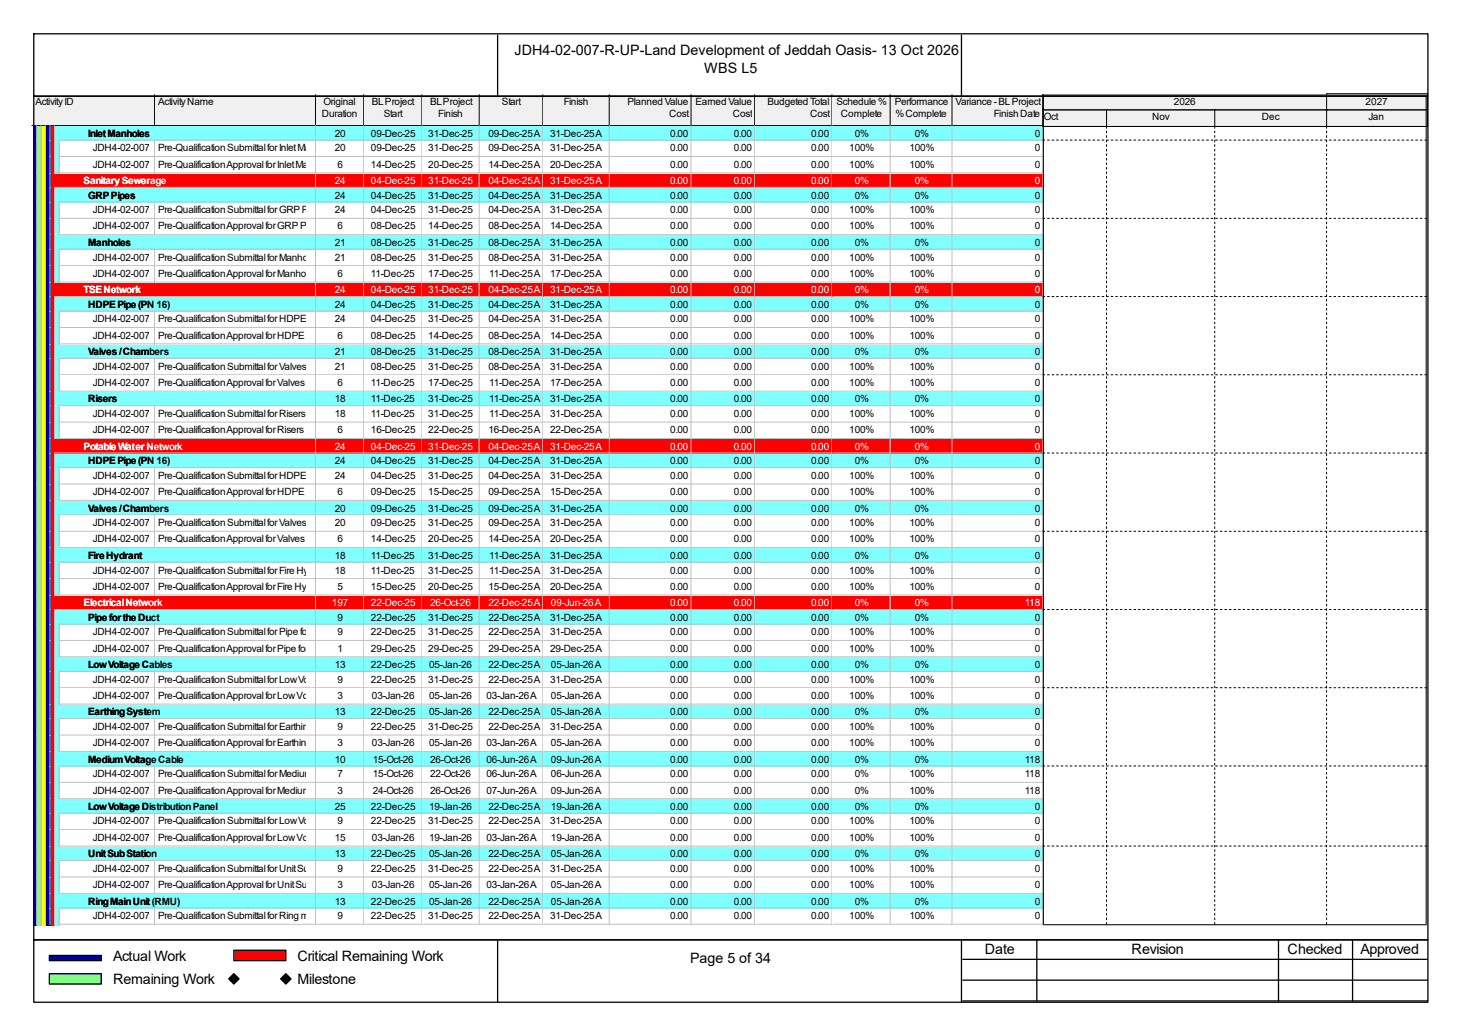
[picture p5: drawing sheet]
<svg xmlns="http://www.w3.org/2000/svg" width="297mm" height="210mm" viewBox="0 0 297 210" stroke-linecap="round" stroke-linejoin="round" font-family="sans-serif">
<defs><g id="words">
<g font-size="2.9">
<text x="104.4" y="11.1">JDH4-02-007-R-UP-Land Development of Jeddah Oasis- 13 Oct 2026</text>
<text x="143" y="14.8">WBS L5</text>
<text x="22.9" y="194.9">Actual Work</text>
<text x="60.4" y="194.9">Critical Remaining Work</text>
<text x="140.1" y="195.5">Page 5 of 34</text>
<text x="199.9" y="193.6">Date</text>
<text x="229.7" y="193.6">Revision</text>
<text x="261.4" y="193.6">Checked</text>
<text x="276.2" y="193.6">Approved</text>
<text x="22.9" y="199.7">Remaining Work</text>
<text x="60.4" y="199.7">Milestone</text>
</g>
<g font-size="2">
<text x="7.2" y="21.3">Activity ID</text>
<text x="32.1" y="21.3">Activity Name</text>
<text x="65.4" y="23.7">Duration</text>
<text x="65.7" y="21.3">Original</text>
<text x="75.5" y="21.3">BL Project</text>
<text x="77.9" y="23.7">Start</text>
<text x="87.3" y="21.3">BL Project</text>
<text x="89" y="23.7">Finish</text>
<text x="101.9" y="21.3">Start</text>
<text x="114.5" y="21.3">Finish</text>
<text x="127.4" y="21.3">Planned Value</text>
<text x="135.8" y="23.7">Cost</text>
<text x="141.2" y="21.3">Earned Value</text>
<text x="148.8" y="23.7">Cost</text>
<text x="155.8" y="21.3">Budgeted Total</text>
<text x="164.5" y="23.7">Cost</text>
<text x="169.8" y="21.3">Schedule %</text>
<text x="170.7" y="23.7">Complete</text>
<text x="181.7" y="21.3">Performance</text>
<text x="181.8" y="23.7">% Complete</text>
<text x="194" y="21.3">Variance - BL Project</text>
<text x="201.8" y="23.7">Finish Date</text>
<text x="238.3" y="21.3">2026</text>
<text x="277.2" y="21.3">2027</text>
<text x="17.9" y="27.7">Inlet Manholes</text>
<text x="67.9" y="27.7">20</text>
<text x="75.3" y="27.7">09-Dec-25</text>
<text x="87" y="27.7">31-Dec-25</text>
<text x="99.1" y="27.7">09-Dec-25 A</text>
<text x="111.7" y="27.7">31-Dec-25 A</text>
<text x="136.1" y="27.7">0.00</text>
<text x="149" y="27.7">0.00</text>
<text x="164.7" y="27.7">0.00</text>
<text x="173.5" y="27.7">0%</text>
<text x="185.7" y="27.7">0%</text>
<text x="210.1" y="27.7">0</text>
<text x="211.9" y="24.4">Oct</text>
<text x="233.9" y="24.4">Nov</text>
<text x="256.2" y="24.4">Dec</text>
<text x="277.8" y="24.4">Jan</text>
<text x="18.8" y="30.7">JDH4-02-007-SB-1280</text>
<text x="18.8" y="34">JDH4-02-007-SB-1290</text>
<text x="32.1" y="30.7">Pre-Qualification Submittal for Inlet Manholes20</text>
<text x="32.1" y="34">Pre-Qualification Approval for Inlet Manholes6</text>
<text x="75.3" y="30.7">09-Dec-25</text>
<text x="75.3" y="34">14-Dec-25</text>
<text x="87" y="30.7">31-Dec-25</text>
<text x="87" y="34">20-Dec-25</text>
<text x="99.1" y="30.7">09-Dec-25 A</text>
<text x="99.1" y="34">14-Dec-25 A</text>
<text x="111.7" y="30.7">31-Dec-25 A</text>
<text x="111.7" y="34">20-Dec-25 A</text>
<text x="136.1" y="30.7">0.00</text>
<text x="136.1" y="34">0.00</text>
<text x="149" y="30.7">0.00</text>
<text x="149" y="34">0.00</text>
<text x="164.7" y="30.7">0.00</text>
<text x="164.7" y="34">0.00</text>
<text x="172.4" y="30.7">100%</text>
<text x="172.4" y="34">100%</text>
<text x="184.6" y="30.7">100%</text>
<text x="184.6" y="34">100%</text>
<text x="210.1" y="30.7">0</text>
<text x="210.1" y="34">0</text>
<text x="17.9" y="40.3">GRP Pipes</text>
<text x="67.9" y="40.3">24</text>
<text x="75.3" y="40.3">04-Dec-25</text>
<text x="87" y="40.3">31-Dec-25</text>
<text x="99.1" y="40.3">04-Dec-25 A</text>
<text x="111.7" y="40.3">31-Dec-25 A</text>
<text x="136.1" y="40.3">0.00</text>
<text x="149" y="40.3">0.00</text>
<text x="164.7" y="40.3">0.00</text>
<text x="173.5" y="40.3">0%</text>
<text x="185.7" y="40.3">0%</text>
<text x="210.1" y="40.3">0</text>
<text x="18.8" y="43.3">JDH4-02-007-SB-1220</text>
<text x="18.8" y="46.6">JDH4-02-007-SB-1230</text>
<text x="32.1" y="43.3">Pre-Qualification Submittal for GRP Pipe</text>
<text x="32.1" y="46.6">Pre-Qualification Approval for GRP Pipe</text>
<text x="67.9" y="43.3">24</text>
<text x="68.5" y="46.6">6</text>
<text x="75.3" y="43.3">04-Dec-25</text>
<text x="75.3" y="46.6">08-Dec-25</text>
<text x="87" y="43.3">31-Dec-25</text>
<text x="87" y="46.6">14-Dec-25</text>
<text x="99.1" y="43.3">04-Dec-25 A</text>
<text x="99.1" y="46.6">08-Dec-25 A</text>
<text x="111.7" y="43.3">31-Dec-25 A</text>
<text x="111.7" y="46.6">14-Dec-25 A</text>
<text x="136.1" y="43.3">0.00</text>
<text x="136.1" y="46.6">0.00</text>
<text x="149" y="43.3">0.00</text>
<text x="149" y="46.6">0.00</text>
<text x="164.7" y="43.3">0.00</text>
<text x="164.7" y="46.6">0.00</text>
<text x="172.4" y="43.3">100%</text>
<text x="172.4" y="46.6">100%</text>
<text x="184.6" y="43.3">100%</text>
<text x="184.6" y="46.6">100%</text>
<text x="210.1" y="43.3">0</text>
<text x="210.1" y="46.6">0</text>
<text x="17.9" y="49.9">Manholes</text>
<text x="18.8" y="52.9">JDH4-02-007-SB-1240</text>
<text x="32.1" y="52.9">Pre-Qualification Submittal for Manholes</text>
<text x="67.9" y="49.9">21</text>
<text x="67.9" y="52.9">21</text>
<text x="75.3" y="49.9">08-Dec-25</text>
<text x="75.3" y="52.9">08-Dec-25</text>
<text x="87" y="49.9">31-Dec-25</text>
<text x="87" y="52.9">31-Dec-25</text>
<text x="99.1" y="49.9">08-Dec-25 A</text>
<text x="99.1" y="52.9">08-Dec-25 A</text>
<text x="111.7" y="49.9">31-Dec-25 A</text>
<text x="111.7" y="52.9">31-Dec-25 A</text>
<text x="136.1" y="49.9">0.00</text>
<text x="136.1" y="52.9">0.00</text>
<text x="149" y="49.9">0.00</text>
<text x="149" y="52.9">0.00</text>
<text x="164.7" y="49.9">0.00</text>
<text x="164.7" y="52.9">0.00</text>
<text x="172.4" y="52.9">100%</text>
<text x="173.5" y="49.9">0%</text>
<text x="184.6" y="52.9">100%</text>
<text x="185.7" y="49.9">0%</text>
<text x="210.1" y="49.9">0</text>
<text x="210.1" y="52.9">0</text>
<text x="18.8" y="56.2">JDH4-02-007-SB-1250</text>
<text x="32.1" y="56.2">Pre-Qualification Approval for Manholes</text>
<text x="68.5" y="56.2">6</text>
<text x="75.3" y="56.2">11-Dec-25</text>
<text x="87" y="56.2">17-Dec-25</text>
<text x="99.3" y="56.2">11-Dec-25 A</text>
<text x="111.7" y="56.2">17-Dec-25 A</text>
<text x="136.1" y="56.2">0.00</text>
<text x="149" y="56.2">0.00</text>
<text x="164.7" y="56.2">0.00</text>
<text x="172.4" y="56.2">100%</text>
<text x="184.6" y="56.2">100%</text>
<text x="210.1" y="56.2">0</text>
<text x="17.9" y="62.4">HDPE Pipe (PN 16)</text>
<text x="18.8" y="65.4">JDH4-02-007-SB-1200</text>
<text x="32.1" y="65.4">Pre-Qualification Submittal for HDPE Pipe (PN 16)</text>
<text x="67.9" y="62.4">24</text>
<text x="67.9" y="65.4">24</text>
<text x="75.3" y="62.4">04-Dec-25</text>
<text x="75.3" y="65.4">04-Dec-25</text>
<text x="87" y="62.4">31-Dec-25</text>
<text x="87" y="65.4">31-Dec-25</text>
<text x="99.1" y="62.4">04-Dec-25 A</text>
<text x="99.1" y="65.4">04-Dec-25 A</text>
<text x="111.7" y="62.4">31-Dec-25 A</text>
<text x="111.7" y="65.4">31-Dec-25 A</text>
<text x="136.1" y="62.4">0.00</text>
<text x="136.1" y="65.4">0.00</text>
<text x="149" y="62.4">0.00</text>
<text x="149" y="65.4">0.00</text>
<text x="164.7" y="62.4">0.00</text>
<text x="164.7" y="65.4">0.00</text>
<text x="172.4" y="65.4">100%</text>
<text x="173.5" y="62.4">0%</text>
<text x="184.6" y="65.4">100%</text>
<text x="185.7" y="62.4">0%</text>
<text x="210.1" y="62.4">0</text>
<text x="210.1" y="65.4">0</text>
<text x="18.8" y="68.7">JDH4-02-007-SB-1210</text>
<text x="32.1" y="68.7">Pre-Qualification Approval for HDPE Pipe (PN 16)</text>
<text x="68.5" y="68.7">6</text>
<text x="75.3" y="68.7">08-Dec-25</text>
<text x="87" y="68.7">14-Dec-25</text>
<text x="99.1" y="68.7">08-Dec-25 A</text>
<text x="111.7" y="68.7">14-Dec-25 A</text>
<text x="136.1" y="68.7">0.00</text>
<text x="149" y="68.7">0.00</text>
<text x="164.7" y="68.7">0.00</text>
<text x="172.4" y="68.7">100%</text>
<text x="184.6" y="68.7">100%</text>
<text x="210.1" y="68.7">0</text>
<text x="17.9" y="72.1">Valves / Chambers</text>
<text x="18.8" y="75">JDH4-02-007-SB-1440</text>
<text x="32.1" y="75">Pre-Qualification Submittal for Valves / Chambers</text>
<text x="67.9" y="72.1">21</text>
<text x="67.9" y="75">21</text>
<text x="75.3" y="72.1">08-Dec-25</text>
<text x="75.3" y="75">08-Dec-25</text>
<text x="87" y="72.1">31-Dec-25</text>
<text x="87" y="75">31-Dec-25</text>
<text x="99.1" y="72.1">08-Dec-25 A</text>
<text x="99.1" y="75">08-Dec-25 A</text>
<text x="111.7" y="72.1">31-Dec-25 A</text>
<text x="111.7" y="75">31-Dec-25 A</text>
<text x="136.1" y="72.1">0.00</text>
<text x="136.1" y="75">0.00</text>
<text x="149" y="72.1">0.00</text>
<text x="149" y="75">0.00</text>
<text x="164.7" y="72.1">0.00</text>
<text x="164.7" y="75">0.00</text>
<text x="172.4" y="75">100%</text>
<text x="173.5" y="72.1">0%</text>
<text x="184.6" y="75">100%</text>
<text x="185.7" y="72.1">0%</text>
<text x="210.1" y="72.1">0</text>
<text x="210.1" y="75">0</text>
<text x="17.9" y="81.7">Risers</text>
<text x="18.8" y="78.3">JDH4-02-007-SB-1450</text>
<text x="32.1" y="78.3">Pre-Qualification Approval for Valves / Chambers</text>
<text x="67.9" y="81.7">18</text>
<text x="68.5" y="78.3">6</text>
<text x="75.3" y="78.3">11-Dec-25</text>
<text x="75.3" y="81.7">11-Dec-25</text>
<text x="87" y="78.3">17-Dec-25</text>
<text x="87" y="81.7">31-Dec-25</text>
<text x="99.3" y="78.3">11-Dec-25 A</text>
<text x="99.3" y="81.7">11-Dec-25 A</text>
<text x="111.7" y="78.3">17-Dec-25 A</text>
<text x="111.7" y="81.7">31-Dec-25 A</text>
<text x="136.1" y="78.3">0.00</text>
<text x="136.1" y="81.7">0.00</text>
<text x="149" y="78.3">0.00</text>
<text x="149" y="81.7">0.00</text>
<text x="164.7" y="78.3">0.00</text>
<text x="164.7" y="81.7">0.00</text>
<text x="172.4" y="78.3">100%</text>
<text x="173.5" y="81.7">0%</text>
<text x="184.6" y="78.3">100%</text>
<text x="185.7" y="81.7">0%</text>
<text x="210.1" y="78.3">0</text>
<text x="210.1" y="81.7">0</text>
<text x="18.8" y="84.6">JDH4-02-007-SB-1460</text>
<text x="18.8" y="87.9">JDH4-02-007-SB-1470</text>
<text x="32.1" y="84.6">Pre-Qualification Submittal for Risers</text>
<text x="32.1" y="87.9">Pre-Qualification Approval for Risers</text>
<text x="67.9" y="84.6">18</text>
<text x="68.5" y="87.9">6</text>
<text x="75.3" y="84.6">11-Dec-25</text>
<text x="75.3" y="87.9">16-Dec-25</text>
<text x="87" y="84.6">31-Dec-25</text>
<text x="87" y="87.9">22-Dec-25</text>
<text x="99.1" y="87.9">16-Dec-25 A</text>
<text x="99.3" y="84.6">11-Dec-25 A</text>
<text x="111.7" y="84.6">31-Dec-25 A</text>
<text x="111.7" y="87.9">22-Dec-25 A</text>
<text x="136.1" y="84.6">0.00</text>
<text x="136.1" y="87.9">0.00</text>
<text x="149" y="84.6">0.00</text>
<text x="149" y="87.9">0.00</text>
<text x="164.7" y="84.6">0.00</text>
<text x="164.7" y="87.9">0.00</text>
<text x="172.4" y="84.6">100%</text>
<text x="172.4" y="87.9">100%</text>
<text x="184.6" y="84.6">100%</text>
<text x="184.6" y="87.9">100%</text>
<text x="210.1" y="84.6">0</text>
<text x="210.1" y="87.9">0</text>
<text x="17.9" y="94.2">HDPE Pipe (PN 16)</text>
<text x="67.9" y="94.2">24</text>
<text x="75.3" y="94.2">04-Dec-25</text>
<text x="87" y="94.2">31-Dec-25</text>
<text x="99.1" y="94.2">04-Dec-25 A</text>
<text x="111.7" y="94.2">31-Dec-25 A</text>
<text x="136.1" y="94.2">0.00</text>
<text x="149" y="94.2">0.00</text>
<text x="164.7" y="94.2">0.00</text>
<text x="173.5" y="94.2">0%</text>
<text x="185.7" y="94.2">0%</text>
<text x="210.1" y="94.2">0</text>
<text x="18.8" y="97.2">JDH4-02-007-SB-1180</text>
<text x="18.8" y="100.5">JDH4-02-007-SB-1190</text>
<text x="32.1" y="97.2">Pre-Qualification Submittal for HDPE Pipe (PN 16)</text>
<text x="32.1" y="100.5">Pre-Qualification Approval for HDPE Pipe (PN 16)</text>
<text x="67.9" y="97.2">24</text>
<text x="68.5" y="100.5">6</text>
<text x="75.3" y="97.2">04-Dec-25</text>
<text x="75.3" y="100.5">09-Dec-25</text>
<text x="87" y="97.2">31-Dec-25</text>
<text x="87" y="100.5">15-Dec-25</text>
<text x="99.1" y="97.2">04-Dec-25 A</text>
<text x="99.1" y="100.5">09-Dec-25 A</text>
<text x="111.7" y="97.2">31-Dec-25 A</text>
<text x="111.7" y="100.5">15-Dec-25 A</text>
<text x="136.1" y="97.2">0.00</text>
<text x="136.1" y="100.5">0.00</text>
<text x="149" y="97.2">0.00</text>
<text x="149" y="100.5">0.00</text>
<text x="164.7" y="97.2">0.00</text>
<text x="164.7" y="100.5">0.00</text>
<text x="172.4" y="97.2">100%</text>
<text x="172.4" y="100.5">100%</text>
<text x="184.6" y="97.2">100%</text>
<text x="184.6" y="100.5">100%</text>
<text x="210.1" y="97.2">0</text>
<text x="210.1" y="100.5">0</text>
<text x="17.9" y="103.8">Valves / Chambers</text>
<text x="18.8" y="106.8">JDH4-02-007-SB-1420</text>
<text x="32.1" y="106.8">Pre-Qualification Submittal for Valves / Chambers</text>
<text x="67.9" y="103.8">20</text>
<text x="67.9" y="106.8">20</text>
<text x="75.3" y="103.8">09-Dec-25</text>
<text x="75.3" y="106.8">09-Dec-25</text>
<text x="87" y="103.8">31-Dec-25</text>
<text x="87" y="106.8">31-Dec-25</text>
<text x="99.1" y="103.8">09-Dec-25 A</text>
<text x="99.1" y="106.8">09-Dec-25 A</text>
<text x="111.7" y="103.8">31-Dec-25 A</text>
<text x="111.7" y="106.8">31-Dec-25 A</text>
<text x="136.1" y="103.8">0.00</text>
<text x="136.1" y="106.8">0.00</text>
<text x="149" y="103.8">0.00</text>
<text x="149" y="106.8">0.00</text>
<text x="164.7" y="103.8">0.00</text>
<text x="164.7" y="106.8">0.00</text>
<text x="172.4" y="106.8">100%</text>
<text x="173.5" y="103.8">0%</text>
<text x="184.6" y="106.8">100%</text>
<text x="185.7" y="103.8">0%</text>
<text x="210.1" y="103.8">0</text>
<text x="210.1" y="106.8">0</text>
<text x="17.9" y="113.4">Fire Hydrant</text>
<text x="18.8" y="110.1">JDH4-02-007-SB-1430</text>
<text x="32.1" y="110.1">Pre-Qualification Approval for Valves / Chambers</text>
<text x="67.9" y="113.4">18</text>
<text x="68.5" y="110.1">6</text>
<text x="75.3" y="110.1">14-Dec-25</text>
<text x="75.3" y="113.4">11-Dec-25</text>
<text x="87" y="110.1">20-Dec-25</text>
<text x="87" y="113.4">31-Dec-25</text>
<text x="99.1" y="110.1">14-Dec-25 A</text>
<text x="99.3" y="113.4">11-Dec-25 A</text>
<text x="111.7" y="110.1">20-Dec-25 A</text>
<text x="111.7" y="113.4">31-Dec-25 A</text>
<text x="136.1" y="110.1">0.00</text>
<text x="136.1" y="113.4">0.00</text>
<text x="149" y="110.1">0.00</text>
<text x="149" y="113.4">0.00</text>
<text x="164.7" y="110.1">0.00</text>
<text x="164.7" y="113.4">0.00</text>
<text x="172.4" y="110.1">100%</text>
<text x="173.5" y="113.4">0%</text>
<text x="184.6" y="110.1">100%</text>
<text x="185.7" y="113.4">0%</text>
<text x="210.1" y="110.1">0</text>
<text x="210.1" y="113.4">0</text>
<text x="18.8" y="116.4">JDH4-02-007-SB-1660</text>
<text x="18.8" y="119.7">JDH4-02-007-SB-1670</text>
<text x="32.1" y="116.4">Pre-Qualification Submittal for Fire Hydrant 18</text>
<text x="32.1" y="119.7">Pre-Qualification Approval for Fire Hydrant</text>
<text x="68.5" y="119.7">5</text>
<text x="75.3" y="116.4">11-Dec-25</text>
<text x="75.3" y="119.7">15-Dec-25</text>
<text x="87" y="116.4">31-Dec-25</text>
<text x="87" y="119.7">20-Dec-25</text>
<text x="99.1" y="119.7">15-Dec-25 A</text>
<text x="99.3" y="116.4">11-Dec-25 A</text>
<text x="111.7" y="116.4">31-Dec-25 A</text>
<text x="111.7" y="119.7">20-Dec-25 A</text>
<text x="136.1" y="116.4">0.00</text>
<text x="136.1" y="119.7">0.00</text>
<text x="149" y="116.4">0.00</text>
<text x="149" y="119.7">0.00</text>
<text x="164.7" y="116.4">0.00</text>
<text x="164.7" y="119.7">0.00</text>
<text x="172.4" y="116.4">100%</text>
<text x="172.4" y="119.7">100%</text>
<text x="184.6" y="116.4">100%</text>
<text x="184.6" y="119.7">100%</text>
<text x="210.1" y="116.4">0</text>
<text x="210.1" y="119.7">0</text>
<text x="17.9" y="125.9">Pipe for the Duct</text>
<text x="68.5" y="125.9">9</text>
<text x="75.3" y="125.9">22-Dec-25</text>
<text x="87" y="125.9">31-Dec-25</text>
<text x="99.1" y="125.9">22-Dec-25 A</text>
<text x="111.7" y="125.9">31-Dec-25 A</text>
<text x="136.1" y="125.9">0.00</text>
<text x="149" y="125.9">0.00</text>
<text x="164.7" y="125.9">0.00</text>
<text x="173.5" y="125.9">0%</text>
<text x="185.7" y="125.9">0%</text>
<text x="210.1" y="125.9">0</text>
<text x="18.8" y="128.9">JDH4-02-007-SB-1120</text>
<text x="32.1" y="128.9">Pre-Qualification Submittal for Pipe for the Duct</text>
<text x="68.5" y="128.9">9</text>
<text x="75.3" y="128.9">22-Dec-25</text>
<text x="87" y="128.9">31-Dec-25</text>
<text x="99.1" y="128.9">22-Dec-25 A</text>
<text x="111.7" y="128.9">31-Dec-25 A</text>
<text x="136.1" y="128.9">0.00</text>
<text x="149" y="128.9">0.00</text>
<text x="164.7" y="128.9">0.00</text>
<text x="172.4" y="128.9">100%</text>
<text x="184.6" y="128.9">100%</text>
<text x="210.1" y="128.9">0</text>
<text x="17.9" y="135.6">Low Voltage Cables</text>
<text x="18.8" y="132.2">JDH4-02-007-SB-1130</text>
<text x="32.1" y="132.2">Pre-Qualification Approval for Pipe for the Duct</text>
<text x="67.9" y="135.6">13</text>
<text x="68.5" y="132.2">1</text>
<text x="75.3" y="132.2">29-Dec-25</text>
<text x="75.3" y="135.6">22-Dec-25</text>
<text x="87" y="132.2">29-Dec-25</text>
<text x="87.1" y="135.6">05-Jan-26</text>
<text x="99.1" y="132.2">29-Dec-25 A</text>
<text x="99.1" y="135.6">22-Dec-25 A</text>
<text x="111.7" y="132.2">29-Dec-25 A</text>
<text x="111.8" y="135.6">05-Jan-26 A</text>
<text x="136.1" y="132.2">0.00</text>
<text x="136.1" y="135.6">0.00</text>
<text x="149" y="132.2">0.00</text>
<text x="149" y="135.6">0.00</text>
<text x="164.7" y="132.2">0.00</text>
<text x="164.7" y="135.6">0.00</text>
<text x="172.4" y="132.2">100%</text>
<text x="173.5" y="135.6">0%</text>
<text x="184.6" y="132.2">100%</text>
<text x="185.7" y="135.6">0%</text>
<text x="210.1" y="132.2">0</text>
<text x="210.1" y="135.6">0</text>
<text x="18.8" y="138.5">JDH4-02-007-SB-1320</text>
<text x="18.8" y="141.8">JDH4-02-007-SB-1330</text>
<text x="32.1" y="138.5">Pre-Qualification Submittal for Low Voltage Cables</text>
<text x="32.1" y="141.8">Pre-Qualification Approval for Low Voltage Cables</text>
<text x="68.5" y="138.5">9</text>
<text x="68.5" y="141.8">3</text>
<text x="75.3" y="138.5">22-Dec-25</text>
<text x="75.5" y="141.8">03-Jan-26</text>
<text x="87" y="138.5">31-Dec-25</text>
<text x="87.1" y="141.8">05-Jan-26</text>
<text x="98.8" y="141.8">03-Jan-26 A</text>
<text x="99.1" y="138.5">22-Dec-25 A</text>
<text x="111.7" y="138.5">31-Dec-25 A</text>
<text x="111.8" y="141.8">05-Jan-26 A</text>
<text x="136.1" y="138.5">0.00</text>
<text x="136.1" y="141.8">0.00</text>
<text x="149" y="138.5">0.00</text>
<text x="149" y="141.8">0.00</text>
<text x="164.7" y="138.5">0.00</text>
<text x="164.7" y="141.8">0.00</text>
<text x="172.4" y="138.5">100%</text>
<text x="172.4" y="141.8">100%</text>
<text x="184.6" y="138.5">100%</text>
<text x="184.6" y="141.8">100%</text>
<text x="210.1" y="138.5">0</text>
<text x="210.1" y="141.8">0</text>
<text x="17.9" y="145.2">Earthing System</text>
<text x="18.8" y="148.1">JDH4-02-007-SB-1160</text>
<text x="32.1" y="148.1">Pre-Qualification Submittal for Earthing System</text>
<text x="67.9" y="145.2">13</text>
<text x="68.5" y="148.1">9</text>
<text x="75.3" y="145.2">22-Dec-25</text>
<text x="75.3" y="148.1">22-Dec-25</text>
<text x="87" y="148.1">31-Dec-25</text>
<text x="87.1" y="145.2">05-Jan-26</text>
<text x="99.1" y="145.2">22-Dec-25 A</text>
<text x="99.1" y="148.1">22-Dec-25 A</text>
<text x="111.7" y="148.1">31-Dec-25 A</text>
<text x="111.8" y="145.2">05-Jan-26 A</text>
<text x="136.1" y="145.2">0.00</text>
<text x="136.1" y="148.1">0.00</text>
<text x="149" y="145.2">0.00</text>
<text x="149" y="148.1">0.00</text>
<text x="164.7" y="145.2">0.00</text>
<text x="164.7" y="148.1">0.00</text>
<text x="172.4" y="148.1">100%</text>
<text x="173.5" y="145.2">0%</text>
<text x="184.6" y="148.1">100%</text>
<text x="185.7" y="145.2">0%</text>
<text x="210.1" y="145.2">0</text>
<text x="210.1" y="148.1">0</text>
<text x="17.9" y="154.8">Medium Voltage Cable</text>
<text x="18.8" y="151.4">JDH4-02-007-SB-1170</text>
<text x="32.1" y="151.4">Pre-Qualification Approval for Earthing System</text>
<text x="67.9" y="154.8">10</text>
<text x="68.5" y="151.4">3</text>
<text x="75.5" y="151.4">03-Jan-26</text>
<text x="75.7" y="154.8">15-Oct-26</text>
<text x="87.1" y="151.4">05-Jan-26</text>
<text x="87.3" y="154.8">26-Oct-26</text>
<text x="98.8" y="151.4">03-Jan-26 A</text>
<text x="98.8" y="154.8">06-Jun-26 A</text>
<text x="111.8" y="151.4">05-Jan-26 A</text>
<text x="111.8" y="154.8">09-Jun-26 A</text>
<text x="136.1" y="151.4">0.00</text>
<text x="136.1" y="154.8">0.00</text>
<text x="149" y="151.4">0.00</text>
<text x="149" y="154.8">0.00</text>
<text x="164.7" y="151.4">0.00</text>
<text x="164.7" y="154.8">0.00</text>
<text x="172.4" y="151.4">100%</text>
<text x="173.5" y="154.8">0%</text>
<text x="184.6" y="151.4">100%</text>
<text x="185.7" y="154.8">0%</text>
<text x="208" y="154.8">118</text>
<text x="210.1" y="151.4">0</text>
<text x="18.8" y="157.7">JDH4-02-007-SB-1300</text>
<text x="18.8" y="161">JDH4-02-007-SB-1310</text>
<text x="32.1" y="157.7">Pre-Qualification Submittal for Medium Voltage Cable15-Oct-26</text>
<text x="32.1" y="161">Pre-Qualification Approval for Medium Voltage Cable24-Oct-26</text>
<text x="68.5" y="157.7">7</text>
<text x="68.5" y="161">3</text>
<text x="87.3" y="157.7">22-Oct-26</text>
<text x="87.3" y="161">26-Oct-26</text>
<text x="98.8" y="157.7">06-Jun-26 A</text>
<text x="98.8" y="161">07-Jun-26 A</text>
<text x="111.8" y="157.7">06-Jun-26 A</text>
<text x="111.8" y="161">09-Jun-26 A</text>
<text x="136.1" y="157.7">0.00</text>
<text x="136.1" y="161">0.00</text>
<text x="149" y="157.7">0.00</text>
<text x="149" y="161">0.00</text>
<text x="164.7" y="157.7">0.00</text>
<text x="164.7" y="161">0.00</text>
<text x="173.5" y="157.7">0%</text>
<text x="173.5" y="161">0%</text>
<text x="184.6" y="157.7">100%</text>
<text x="184.6" y="161">100%</text>
<text x="208" y="157.7">118</text>
<text x="208" y="161">118</text>
<text x="17.9" y="164.3">Low Voltage Distribution Panel</text>
<text x="18.8" y="167.3">JDH4-02-007-SB-1140</text>
<text x="32.1" y="167.3">Pre-Qualification Submittal for Low Voltage Distribution Panel</text>
<text x="67.9" y="164.3">25</text>
<text x="68.5" y="167.3">9</text>
<text x="75.3" y="164.3">22-Dec-25</text>
<text x="75.3" y="167.3">22-Dec-25</text>
<text x="87" y="167.3">31-Dec-25</text>
<text x="87.1" y="164.3">19-Jan-26</text>
<text x="99.1" y="164.3">22-Dec-25 A</text>
<text x="99.1" y="167.3">22-Dec-25 A</text>
<text x="111.7" y="167.3">31-Dec-25 A</text>
<text x="111.8" y="164.3">19-Jan-26 A</text>
<text x="136.1" y="164.3">0.00</text>
<text x="136.1" y="167.3">0.00</text>
<text x="149" y="164.3">0.00</text>
<text x="149" y="167.3">0.00</text>
<text x="164.7" y="164.3">0.00</text>
<text x="164.7" y="167.3">0.00</text>
<text x="172.4" y="167.3">100%</text>
<text x="173.5" y="164.3">0%</text>
<text x="184.6" y="167.3">100%</text>
<text x="185.7" y="164.3">0%</text>
<text x="210.1" y="164.3">0</text>
<text x="210.1" y="167.3">0</text>
<text x="17.9" y="173.9">Unit Sub Station</text>
<text x="18.8" y="170.6">JDH4-02-007-SB-1150</text>
<text x="32.1" y="170.6">Pre-Qualification Approval for Low Voltage Distribution Panel</text>
<text x="67.9" y="170.6">15</text>
<text x="67.9" y="173.9">13</text>
<text x="75.3" y="173.9">22-Dec-25</text>
<text x="75.5" y="170.6">03-Jan-26</text>
<text x="87.1" y="170.6">19-Jan-26</text>
<text x="87.1" y="173.9">05-Jan-26</text>
<text x="98.8" y="170.6">03-Jan-26 A</text>
<text x="99.1" y="173.9">22-Dec-25 A</text>
<text x="111.8" y="170.6">19-Jan-26 A</text>
<text x="111.8" y="173.9">05-Jan-26 A</text>
<text x="136.1" y="170.6">0.00</text>
<text x="136.1" y="173.9">0.00</text>
<text x="149" y="170.6">0.00</text>
<text x="149" y="173.9">0.00</text>
<text x="164.7" y="170.6">0.00</text>
<text x="164.7" y="173.9">0.00</text>
<text x="172.4" y="170.6">100%</text>
<text x="173.5" y="173.9">0%</text>
<text x="184.6" y="170.6">100%</text>
<text x="185.7" y="173.9">0%</text>
<text x="210.1" y="170.6">0</text>
<text x="210.1" y="173.9">0</text>
<text x="18.8" y="176.9">JDH4-02-007-SB-1380</text>
<text x="32.1" y="176.9">Pre-Qualification Submittal for Unit Sub Station</text>
<text x="68.5" y="176.9">9</text>
<text x="75.3" y="176.9">22-Dec-25</text>
<text x="87" y="176.9">31-Dec-25</text>
<text x="99.1" y="176.9">22-Dec-25 A</text>
<text x="111.7" y="176.9">31-Dec-25 A</text>
<text x="136.1" y="176.9">0.00</text>
<text x="149" y="176.9">0.00</text>
<text x="164.7" y="176.9">0.00</text>
<text x="172.4" y="176.9">100%</text>
<text x="184.6" y="176.9">100%</text>
<text x="210.1" y="176.9">0</text>
<text x="17.9" y="183.6">Ring Main Unit (RMU)</text>
<text x="18.8" y="180.2">JDH4-02-007-SB-1390</text>
<text x="32.1" y="180.2">Pre-Qualification Approval for Unit Sub Station</text>
<text x="67.9" y="183.6">13</text>
<text x="68.5" y="180.2">3</text>
<text x="75.3" y="183.6">22-Dec-25</text>
<text x="75.5" y="180.2">03-Jan-26</text>
<text x="87.1" y="180.2">05-Jan-26</text>
<text x="87.1" y="183.6">05-Jan-26</text>
<text x="98.8" y="180.2">03-Jan-26 A</text>
<text x="99.1" y="183.6">22-Dec-25 A</text>
<text x="111.8" y="180.2">05-Jan-26 A</text>
<text x="111.8" y="183.6">05-Jan-26 A</text>
<text x="136.1" y="180.2">0.00</text>
<text x="136.1" y="183.6">0.00</text>
<text x="149" y="180.2">0.00</text>
<text x="149" y="183.6">0.00</text>
<text x="164.7" y="180.2">0.00</text>
<text x="164.7" y="183.6">0.00</text>
<text x="172.4" y="180.2">100%</text>
<text x="173.5" y="183.6">0%</text>
<text x="184.6" y="180.2">100%</text>
<text x="185.7" y="183.6">0%</text>
<text x="210.1" y="180.2">0</text>
<text x="210.1" y="183.6">0</text>
<text x="18.8" y="186.5">JDH4-02-007-SB-1400</text>
<text x="32.1" y="186.5">Pre-Qualification Submittal for Ring main Unit (RMU)22-Dec-25</text>
<text x="68.5" y="186.5">9</text>
<text x="87" y="186.5">31-Dec-25</text>
<text x="99.1" y="186.5">22-Dec-25 A</text>
<text x="111.7" y="186.5">31-Dec-25 A</text>
<text x="136.1" y="186.5">0.00</text>
<text x="149" y="186.5">0.00</text>
<text x="164.7" y="186.5">0.00</text>
<text x="172.4" y="186.5">100%</text>
<text x="184.6" y="186.5">100%</text>
<text x="210.1" y="186.5">0</text>
</g>
<g font-size="2" fill="#fff">
<text x="17" y="37.3">Sanitary Sewerage</text>
<text x="67.9" y="37.3">24</text>
<text x="75.3" y="37.3">04-Dec-25</text>
<text x="87" y="37.3">31-Dec-25</text>
<text x="99.1" y="37.3">04-Dec-25 A</text>
<text x="111.7" y="37.3">31-Dec-25 A</text>
<text x="136.1" y="37.3">0.00</text>
<text x="149" y="37.3">0.00</text>
<text x="164.7" y="37.3">0.00</text>
<text x="173.5" y="37.3">0%</text>
<text x="185.7" y="37.3">0%</text>
<text x="210.1" y="37.3">0</text>
<text x="17" y="59.5">TSE Network</text>
<text x="67.9" y="59.5">24</text>
<text x="75.3" y="59.5">04-Dec-25</text>
<text x="87" y="59.5">31-Dec-25</text>
<text x="99.1" y="59.5">04-Dec-25 A</text>
<text x="111.7" y="59.5">31-Dec-25 A</text>
<text x="136.1" y="59.5">0.00</text>
<text x="149" y="59.5">0.00</text>
<text x="164.7" y="59.5">0.00</text>
<text x="173.5" y="59.5">0%</text>
<text x="185.7" y="59.5">0%</text>
<text x="210.1" y="59.5">0</text>
<text x="17" y="91.2">Potable Water Network</text>
<text x="67.9" y="91.2">24</text>
<text x="75.3" y="91.2">04-Dec-25</text>
<text x="87" y="91.2">31-Dec-25</text>
<text x="99.1" y="91.2">04-Dec-25 A</text>
<text x="111.7" y="91.2">31-Dec-25 A</text>
<text x="136.1" y="91.2">0.00</text>
<text x="149" y="91.2">0.00</text>
<text x="164.7" y="91.2">0.00</text>
<text x="173.5" y="91.2">0%</text>
<text x="185.7" y="91.2">0%</text>
<text x="210.1" y="91.2">0</text>
<text x="17" y="123">Electrical Network</text>
<text x="67.4" y="123">197</text>
<text x="75.3" y="123">22-Dec-25</text>
<text x="87.3" y="123">26-Oct-26</text>
<text x="99.1" y="123">22-Dec-25 A</text>
<text x="111.8" y="123">09-Jun-26 A</text>
<text x="136.1" y="123">0.00</text>
<text x="149" y="123">0.00</text>
<text x="164.7" y="123">0.00</text>
<text x="173.5" y="123">0%</text>
<text x="185.7" y="123">0%</text>
<text x="208" y="123">118</text>
</g>
</g></defs>
<path d="M6.6 19.2h25v6.5h-25z" fill="#f0f0f0"/>
<path d="M31.4 19.2v6.3h-24.9" fill="none" stroke="#000" stroke-width=".2"/>
<path d="M31.6 19.2h32.6v6.5h-32.6z" fill="#f0f0f0"/>
<path d="M64.1 19.2v6.3h-32.7" fill="none" stroke="#000" stroke-width=".2"/>
<path d="M64.2 19.2h9.8v6.5h-9.8z" fill="#f0f0f0"/>
<path d="M73.8 19.2v6.3h-9.7" fill="none" stroke="#000" stroke-width=".2"/>
<path d="M74 19.2h11.9v6.5h-11.9z" fill="#f0f0f0"/>
<path d="M85.7 19.2v6.3h-11.9" fill="none" stroke="#000" stroke-width=".2"/>
<path d="M85.9 19.2h11.6v6.5h-11.6z" fill="#f0f0f0"/>
<path d="M97.3 19.2v6.3h-11.6" fill="none" stroke="#000" stroke-width=".2"/>
<path d="M97.5 19.2h12.9v6.5h-12.9z" fill="#f0f0f0"/>
<path d="M110.2 19.2v6.3h-12.9" fill="none" stroke="#000" stroke-width=".2"/>
<path d="M110.4 19.2h13.5v6.5h-13.5z" fill="#f0f0f0"/>
<path d="M123.7 19.2v6.3h-13.5" fill="none" stroke="#000" stroke-width=".2"/>
<path d="M123.9 19.2h16.6v6.5h-16.6z" fill="#f0f0f0"/>
<path d="M140.3 19.2v6.3h-16.6" fill="none" stroke="#000" stroke-width=".2"/>
<path d="M140.5 19.2h12.9v6.5h-12.9z" fill="#f0f0f0"/>
<path d="M153.2 19.2v6.3h-12.9" fill="none" stroke="#000" stroke-width=".2"/>
<path d="M153.4 19.2h15.7v6.5h-15.7z" fill="#f0f0f0"/>
<path d="M168.9 19.2v6.3h-15.7" fill="none" stroke="#000" stroke-width=".2"/>
<path d="M169.1 19.2h11.8v6.5h-11.8z" fill="#f0f0f0"/>
<path d="M180.7 19.2v6.3h-11.8" fill="none" stroke="#000" stroke-width=".2"/>
<path d="M180.9 19.2h12.6v6.5h-12.6z" fill="#f0f0f0"/>
<path d="M193.3 19.2v6.3h-12.6" fill="none" stroke="#000" stroke-width=".2"/>
<path d="M193.5 19.2h18.4v6.5h-18.4z" fill="#f0f0f0"/>
<path d="M211.7 19.2v6.3h-18.4" fill="none" stroke="#000" stroke-width=".2"/>
<path d="M6.6 25.7h1v2.9h-1z" fill="#00f"/>
<path d="M7.4 25.5v3.1" fill="none" stroke="#c0c0c0" stroke-width=".2"/>
<path d="M7.6 25.7h.9v2.9h-.9z" fill="#80ff80"/>
<path d="M8.3 25.5v3.1" fill="none" stroke="#c0c0c0" stroke-width=".2"/>
<path d="M8.5 25.7h.9v2.9h-.9z" fill="#ff0"/>
<path d="M9.2 25.5v3.1" fill="none" stroke="#c0c0c0" stroke-width=".2"/>
<path d="M9.4 25.7h.9v2.9h-.9z" fill="#00f"/>
<path d="M10.2 25.5v3.1" fill="none" stroke="#c0c0c0" stroke-width=".2"/>
<path d="M10.3 25.7h1v2.9h-1z" fill="#f00"/>
<path d="M11.1 25.5v3.1" fill="none" stroke="#c0c0c0" stroke-width=".2"/>
<path d="M11.3 25.7h20.3v2.9h-20.3z" fill="#80ffff"/>
<path d="M12 28.4h19.6" fill="none" stroke="#c0c0c0" stroke-width=".2"/>
<path d="M31.6 25.7h32.6v2.9h-32.6z" fill="#80ffff"/>
<path d="M64.1 25.5v2.9h-32.5" fill="none" stroke="#c0c0c0" stroke-width=".2"/>
<path d="M64.2 25.7h9.8v2.9h-9.8z" fill="#80ffff"/>
<path d="M73.8 25.5v2.9h-9.6" fill="none" stroke="#c0c0c0" stroke-width=".2"/>
<path d="M74 25.7h11.9v2.9h-11.9z" fill="#80ffff"/>
<path d="M85.7 25.5v2.9h-11.7" fill="none" stroke="#c0c0c0" stroke-width=".2"/>
<path d="M85.9 25.7h11.6v2.9h-11.6z" fill="#80ffff"/>
<path d="M97.3 25.5v2.9h-11.5" fill="none" stroke="#c0c0c0" stroke-width=".2"/>
<path d="M97.5 25.7h12.9v2.9h-12.9z" fill="#80ffff"/>
<path d="M110.2 25.5v2.9h-12.7" fill="none" stroke="#c0c0c0" stroke-width=".2"/>
<path d="M110.4 25.7h13.5v2.9h-13.5z" fill="#80ffff"/>
<path d="M123.7 25.5v2.9h-13.3" fill="none" stroke="#c0c0c0" stroke-width=".2"/>
<path d="M123.9 25.7h16.6v2.9h-16.6z" fill="#80ffff"/>
<path d="M140.3 25.5v2.9h-16.4" fill="none" stroke="#c0c0c0" stroke-width=".2"/>
<path d="M140.5 25.7h12.9v2.9h-12.9z" fill="#80ffff"/>
<path d="M153.2 25.5v2.9h-12.7" fill="none" stroke="#c0c0c0" stroke-width=".2"/>
<path d="M153.4 25.7h15.7v2.9h-15.7z" fill="#80ffff"/>
<path d="M168.9 25.5v2.9h-15.5" fill="none" stroke="#c0c0c0" stroke-width=".2"/>
<path d="M169.1 25.7h11.8v2.9h-11.8z" fill="#80ffff"/>
<path d="M180.7 25.5v2.9h-11.6" fill="none" stroke="#c0c0c0" stroke-width=".2"/>
<path d="M180.9 25.7h12.6v2.9h-12.6z" fill="#80ffff"/>
<path d="M193.3 25.5v2.9h-12.4" fill="none" stroke="#c0c0c0" stroke-width=".2"/>
<path d="M193.5 25.7h18.4v2.9h-18.4z" fill="#80ffff"/>
<path d="M211.7 25.5v2.9h-18.2" fill="none" stroke="#c0c0c0" stroke-width=".2"/>
<path d="M6.6 28.6h1v3.3h-1z" fill="#00f"/>
<path d="M7.4 28.4v3.5" fill="none" stroke="#c0c0c0" stroke-width=".2"/>
<path d="M7.6 28.6h.9v3.3h-.9z" fill="#80ff80"/>
<path d="M8.3 28.4v3.5" fill="none" stroke="#c0c0c0" stroke-width=".2"/>
<path d="M8.5 28.6h.9v3.3h-.9z" fill="#ff0"/>
<path d="M9.2 28.4v3.5" fill="none" stroke="#c0c0c0" stroke-width=".2"/>
<path d="M9.4 28.6h.9v3.3h-.9z" fill="#00f"/>
<path d="M10.2 28.4v3.5" fill="none" stroke="#c0c0c0" stroke-width=".2"/>
<path d="M10.3 28.6h1v3.3h-1z" fill="#f00"/>
<path d="M11.1 28.4v3.5" fill="none" stroke="#c0c0c0" stroke-width=".2"/>
<path d="M11.3 28.6h.9v3.3h-.9z" fill="#80ffff"/>
<path d="M12 28.4v3.5" fill="none" stroke="#c0c0c0" stroke-width=".2"/>
<path d="M12.2 28.6h19.4v3.3h-19.4z" fill="#fff"/>
<path d="M12 31.7h19.6M31.4 28.4v3.5" fill="none" stroke="#c0c0c0" stroke-width=".2"/>
<path d="M31.6 28.6h32.6v3.3h-32.6z" fill="#fff"/>
<path d="M64.1 28.4v3.3h-32.5" fill="none" stroke="#c0c0c0" stroke-width=".2"/>
<path d="M64.2 28.6h9.8v3.3h-9.8z" fill="#fff"/>
<path d="M73.8 28.4v3.3h-9.6" fill="none" stroke="#c0c0c0" stroke-width=".2"/>
<path d="M74 28.6h11.9v3.3h-11.9z" fill="#fff"/>
<path d="M85.7 28.4v3.3h-11.7" fill="none" stroke="#c0c0c0" stroke-width=".2"/>
<path d="M85.9 28.6h11.6v3.3h-11.6z" fill="#fff"/>
<path d="M97.3 28.4v3.3h-11.5" fill="none" stroke="#c0c0c0" stroke-width=".2"/>
<path d="M97.5 28.6h12.9v3.3h-12.9z" fill="#fff"/>
<path d="M110.2 28.4v3.3h-12.7" fill="none" stroke="#c0c0c0" stroke-width=".2"/>
<path d="M110.4 28.6h13.5v3.3h-13.5z" fill="#fff"/>
<path d="M123.7 28.4v3.3h-13.3" fill="none" stroke="#c0c0c0" stroke-width=".2"/>
<path d="M123.9 28.6h16.6v3.3h-16.6z" fill="#fff"/>
<path d="M140.3 28.4v3.3h-16.4" fill="none" stroke="#c0c0c0" stroke-width=".2"/>
<path d="M140.5 28.6h12.9v3.3h-12.9z" fill="#fff"/>
<path d="M153.2 28.4v3.3h-12.7" fill="none" stroke="#c0c0c0" stroke-width=".2"/>
<path d="M153.4 28.6h15.7v3.3h-15.7z" fill="#fff"/>
<path d="M168.9 28.4v3.3h-15.5" fill="none" stroke="#c0c0c0" stroke-width=".2"/>
<path d="M169.1 28.6h11.8v3.3h-11.8z" fill="#fff"/>
<path d="M180.7 28.4v3.3h-11.6" fill="none" stroke="#c0c0c0" stroke-width=".2"/>
<path d="M180.9 28.6h12.6v3.3h-12.6z" fill="#fff"/>
<path d="M193.3 28.4v3.3h-12.4" fill="none" stroke="#c0c0c0" stroke-width=".2"/>
<path d="M193.5 28.6h18.4v3.3h-18.4z" fill="#fff"/>
<path d="M211.7 28.4v3.3h-18.2" fill="none" stroke="#c0c0c0" stroke-width=".2"/>
<path d="M6.6 31.9h1v3.4h-1z" fill="#00f"/>
<path d="M7.4 31.7v3.6" fill="none" stroke="#c0c0c0" stroke-width=".2"/>
<path d="M7.6 31.9h.9v3.4h-.9z" fill="#80ff80"/>
<path d="M8.3 31.7v3.6" fill="none" stroke="#c0c0c0" stroke-width=".2"/>
<path d="M8.5 31.9h.9v3.4h-.9z" fill="#ff0"/>
<path d="M9.2 31.7v3.6" fill="none" stroke="#c0c0c0" stroke-width=".2"/>
<path d="M9.4 31.9h.9v3.4h-.9z" fill="#00f"/>
<path d="M10.2 31.7v3.6" fill="none" stroke="#c0c0c0" stroke-width=".2"/>
<path d="M10.3 31.9h1v3.4h-1z" fill="#f00"/>
<path d="M11.1 31.7v3.6" fill="none" stroke="#c0c0c0" stroke-width=".2"/>
<path d="M11.3 31.9h.9v3.4h-.9z" fill="#80ffff"/>
<path d="M11.1 35.1h1.1M12 31.7v3.6" fill="none" stroke="#c0c0c0" stroke-width=".2"/>
<path d="M12.2 31.9h19.4v3.4h-19.4z" fill="#fff"/>
<path d="M12 35.1h19.6M31.4 31.7v3.6" fill="none" stroke="#c0c0c0" stroke-width=".2"/>
<path d="M31.6 31.9h32.6v3.4h-32.6z" fill="#fff"/>
<path d="M64.1 31.7v3.4h-32.5" fill="none" stroke="#c0c0c0" stroke-width=".2"/>
<path d="M64.2 31.9h9.8v3.4h-9.8z" fill="#fff"/>
<path d="M73.8 31.7v3.4h-9.6" fill="none" stroke="#c0c0c0" stroke-width=".2"/>
<path d="M74 31.9h11.9v3.4h-11.9z" fill="#fff"/>
<path d="M85.7 31.7v3.4h-11.7" fill="none" stroke="#c0c0c0" stroke-width=".2"/>
<path d="M85.9 31.9h11.6v3.4h-11.6z" fill="#fff"/>
<path d="M97.3 31.7v3.4h-11.5" fill="none" stroke="#c0c0c0" stroke-width=".2"/>
<path d="M97.5 31.9h12.9v3.4h-12.9z" fill="#fff"/>
<path d="M110.2 31.7v3.4h-12.7" fill="none" stroke="#c0c0c0" stroke-width=".2"/>
<path d="M110.4 31.9h13.5v3.4h-13.5z" fill="#fff"/>
<path d="M123.7 31.7v3.4h-13.3" fill="none" stroke="#c0c0c0" stroke-width=".2"/>
<path d="M123.9 31.9h16.6v3.4h-16.6z" fill="#fff"/>
<path d="M140.3 31.7v3.4h-16.4" fill="none" stroke="#c0c0c0" stroke-width=".2"/>
<path d="M140.5 31.9h12.9v3.4h-12.9z" fill="#fff"/>
<path d="M153.2 31.7v3.4h-12.7" fill="none" stroke="#c0c0c0" stroke-width=".2"/>
<path d="M153.4 31.9h15.7v3.4h-15.7z" fill="#fff"/>
<path d="M168.9 31.7v3.4h-15.5" fill="none" stroke="#c0c0c0" stroke-width=".2"/>
<path d="M169.1 31.9h11.8v3.4h-11.8z" fill="#fff"/>
<path d="M180.7 31.7v3.4h-11.6" fill="none" stroke="#c0c0c0" stroke-width=".2"/>
<path d="M180.9 31.9h12.6v3.4h-12.6z" fill="#fff"/>
<path d="M193.3 31.7v3.4h-12.4" fill="none" stroke="#c0c0c0" stroke-width=".2"/>
<path d="M193.5 31.9h18.4v3.4h-18.4z" fill="#fff"/>
<path d="M211.7 31.7v3.4h-18.2" fill="none" stroke="#c0c0c0" stroke-width=".2"/>
<path d="M6.6 35.3h1v2.9h-1z" fill="#00f"/>
<path d="M7.4 35.1v3.1" fill="none" stroke="#c0c0c0" stroke-width=".2"/>
<path d="M7.6 35.3h.9v2.9h-.9z" fill="#80ff80"/>
<path d="M8.3 35.1v3.1" fill="none" stroke="#c0c0c0" stroke-width=".2"/>
<path d="M8.5 35.3h.9v2.9h-.9z" fill="#ff0"/>
<path d="M9.2 35.1v3.1" fill="none" stroke="#c0c0c0" stroke-width=".2"/>
<path d="M9.4 35.3h.9v2.9h-.9z" fill="#00f"/>
<path d="M10.2 35.1v3.1" fill="none" stroke="#c0c0c0" stroke-width=".2"/>
<path d="M10.3 35.3h21.3v2.9h-21.3z" fill="#f00"/>
<path d="M11.1 38h20.5" fill="none" stroke="#c0c0c0" stroke-width=".2"/>
<path d="M31.6 35.3h32.6v2.9h-32.6z" fill="#f00"/>
<path d="M64.1 35.1v2.9h-32.5" fill="none" stroke="#c0c0c0" stroke-width=".2"/>
<path d="M64.2 35.3h9.8v2.9h-9.8z" fill="#f00"/>
<path d="M73.8 35.1v2.9h-9.6" fill="none" stroke="#c0c0c0" stroke-width=".2"/>
<path d="M74 35.3h11.9v2.9h-11.9z" fill="#f00"/>
<path d="M85.7 35.1v2.9h-11.7" fill="none" stroke="#c0c0c0" stroke-width=".2"/>
<path d="M85.9 35.3h11.6v2.9h-11.6z" fill="#f00"/>
<path d="M97.3 35.1v2.9h-11.5" fill="none" stroke="#c0c0c0" stroke-width=".2"/>
<path d="M97.5 35.3h12.9v2.9h-12.9z" fill="#f00"/>
<path d="M110.2 35.1v2.9h-12.7" fill="none" stroke="#c0c0c0" stroke-width=".2"/>
<path d="M110.4 35.3h13.5v2.9h-13.5z" fill="#f00"/>
<path d="M123.7 35.1v2.9h-13.3" fill="none" stroke="#c0c0c0" stroke-width=".2"/>
<path d="M123.9 35.3h16.6v2.9h-16.6z" fill="#f00"/>
<path d="M140.3 35.1v2.9h-16.4" fill="none" stroke="#c0c0c0" stroke-width=".2"/>
<path d="M140.5 35.3h12.9v2.9h-12.9z" fill="#f00"/>
<path d="M153.2 35.1v2.9h-12.7" fill="none" stroke="#c0c0c0" stroke-width=".2"/>
<path d="M153.4 35.3h15.7v2.9h-15.7z" fill="#f00"/>
<path d="M168.9 35.1v2.9h-15.5" fill="none" stroke="#c0c0c0" stroke-width=".2"/>
<path d="M169.1 35.3h11.8v2.9h-11.8z" fill="#f00"/>
<path d="M180.7 35.1v2.9h-11.6" fill="none" stroke="#c0c0c0" stroke-width=".2"/>
<path d="M180.9 35.3h12.6v2.9h-12.6z" fill="#f00"/>
<path d="M193.3 35.1v2.9h-12.4" fill="none" stroke="#c0c0c0" stroke-width=".2"/>
<path d="M193.5 35.3h18.4v2.9h-18.4z" fill="#f00"/>
<path d="M211.7 35.1v2.9h-18.2" fill="none" stroke="#c0c0c0" stroke-width=".2"/>
<path d="M6.6 38.2h1v2.9h-1z" fill="#00f"/>
<path d="M7.4 38v3.2" fill="none" stroke="#c0c0c0" stroke-width=".2"/>
<path d="M7.6 38.2h.9v2.9h-.9z" fill="#80ff80"/>
<path d="M8.3 38v3.2" fill="none" stroke="#c0c0c0" stroke-width=".2"/>
<path d="M8.5 38.2h.9v2.9h-.9z" fill="#ff0"/>
<path d="M9.2 38v3.2" fill="none" stroke="#c0c0c0" stroke-width=".2"/>
<path d="M9.4 38.2h.9v2.9h-.9z" fill="#00f"/>
<path d="M10.2 38v3.2" fill="none" stroke="#c0c0c0" stroke-width=".2"/>
<path d="M10.3 38.2h1v2.9h-1z" fill="#f00"/>
<path d="M11.1 38v3.2" fill="none" stroke="#c0c0c0" stroke-width=".2"/>
<path d="M11.3 38.2h20.3v2.9h-20.3z" fill="#80ffff"/>
<path d="M12 41h19.6" fill="none" stroke="#c0c0c0" stroke-width=".2"/>
<path d="M31.6 38.2h32.6v2.9h-32.6z" fill="#80ffff"/>
<path d="M64.1 38v3h-32.5" fill="none" stroke="#c0c0c0" stroke-width=".2"/>
<path d="M64.2 38.2h9.8v2.9h-9.8z" fill="#80ffff"/>
<path d="M73.8 38v3h-9.6" fill="none" stroke="#c0c0c0" stroke-width=".2"/>
<path d="M74 38.2h11.9v2.9h-11.9z" fill="#80ffff"/>
<path d="M85.7 38v3h-11.7" fill="none" stroke="#c0c0c0" stroke-width=".2"/>
<path d="M85.9 38.2h11.6v2.9h-11.6z" fill="#80ffff"/>
<path d="M97.3 38v3h-11.5" fill="none" stroke="#c0c0c0" stroke-width=".2"/>
<path d="M97.5 38.2h12.9v2.9h-12.9z" fill="#80ffff"/>
<path d="M110.2 38v3h-12.7" fill="none" stroke="#c0c0c0" stroke-width=".2"/>
<path d="M110.4 38.2h13.5v2.9h-13.5z" fill="#80ffff"/>
<path d="M123.7 38v3h-13.3" fill="none" stroke="#c0c0c0" stroke-width=".2"/>
<path d="M123.9 38.2h16.6v2.9h-16.6z" fill="#80ffff"/>
<path d="M140.3 38v3h-16.4" fill="none" stroke="#c0c0c0" stroke-width=".2"/>
<path d="M140.5 38.2h12.9v2.9h-12.9z" fill="#80ffff"/>
<path d="M153.2 38v3h-12.7" fill="none" stroke="#c0c0c0" stroke-width=".2"/>
<path d="M153.4 38.2h15.7v2.9h-15.7z" fill="#80ffff"/>
<path d="M168.9 38v3h-15.5" fill="none" stroke="#c0c0c0" stroke-width=".2"/>
<path d="M169.1 38.2h11.8v2.9h-11.8z" fill="#80ffff"/>
<path d="M180.7 38v3h-11.6" fill="none" stroke="#c0c0c0" stroke-width=".2"/>
<path d="M180.9 38.2h12.6v2.9h-12.6z" fill="#80ffff"/>
<path d="M193.3 38v3h-12.4" fill="none" stroke="#c0c0c0" stroke-width=".2"/>
<path d="M193.5 38.2h18.4v2.9h-18.4z" fill="#80ffff"/>
<path d="M211.7 38v3h-18.2" fill="none" stroke="#c0c0c0" stroke-width=".2"/>
<path d="M6.6 41.1h1v3.4h-1z" fill="#00f"/>
<path d="M7.4 41v3.5" fill="none" stroke="#c0c0c0" stroke-width=".2"/>
<path d="M7.6 41.1h.9v3.4h-.9z" fill="#80ff80"/>
<path d="M8.3 41v3.5" fill="none" stroke="#c0c0c0" stroke-width=".2"/>
<path d="M8.5 41.1h.9v3.4h-.9z" fill="#ff0"/>
<path d="M9.2 41v3.5" fill="none" stroke="#c0c0c0" stroke-width=".2"/>
<path d="M9.4 41.1h.9v3.4h-.9z" fill="#00f"/>
<path d="M10.2 41v3.5" fill="none" stroke="#c0c0c0" stroke-width=".2"/>
<path d="M10.3 41.1h1v3.4h-1z" fill="#f00"/>
<path d="M11.1 41v3.5" fill="none" stroke="#c0c0c0" stroke-width=".2"/>
<path d="M11.3 41.1h.9v3.4h-.9z" fill="#80ffff"/>
<path d="M12 41v3.5" fill="none" stroke="#c0c0c0" stroke-width=".2"/>
<path d="M12.2 41.1h19.4v3.4h-19.4z" fill="#fff"/>
<path d="M12 44.3h19.6M31.4 41v3.5" fill="none" stroke="#c0c0c0" stroke-width=".2"/>
<path d="M31.6 41.1h32.6v3.4h-32.6z" fill="#fff"/>
<path d="M64.1 41v3.3h-32.5" fill="none" stroke="#c0c0c0" stroke-width=".2"/>
<path d="M64.2 41.1h9.8v3.4h-9.8z" fill="#fff"/>
<path d="M73.8 41v3.3h-9.6" fill="none" stroke="#c0c0c0" stroke-width=".2"/>
<path d="M74 41.1h11.9v3.4h-11.9z" fill="#fff"/>
<path d="M85.7 41v3.3h-11.7" fill="none" stroke="#c0c0c0" stroke-width=".2"/>
<path d="M85.9 41.1h11.6v3.4h-11.6z" fill="#fff"/>
<path d="M97.3 41v3.3h-11.5" fill="none" stroke="#c0c0c0" stroke-width=".2"/>
<path d="M97.5 41.1h12.9v3.4h-12.9z" fill="#fff"/>
<path d="M110.2 41v3.3h-12.7" fill="none" stroke="#c0c0c0" stroke-width=".2"/>
<path d="M110.4 41.1h13.5v3.4h-13.5z" fill="#fff"/>
<path d="M123.7 41v3.3h-13.3" fill="none" stroke="#c0c0c0" stroke-width=".2"/>
<path d="M123.9 41.1h16.6v3.4h-16.6z" fill="#fff"/>
<path d="M140.3 41v3.3h-16.4" fill="none" stroke="#c0c0c0" stroke-width=".2"/>
<path d="M140.5 41.1h12.9v3.4h-12.9z" fill="#fff"/>
<path d="M153.2 41v3.3h-12.7" fill="none" stroke="#c0c0c0" stroke-width=".2"/>
<path d="M153.4 41.1h15.7v3.4h-15.7z" fill="#fff"/>
<path d="M168.9 41v3.3h-15.5" fill="none" stroke="#c0c0c0" stroke-width=".2"/>
<path d="M169.1 41.1h11.8v3.4h-11.8z" fill="#fff"/>
<path d="M180.7 41v3.3h-11.6" fill="none" stroke="#c0c0c0" stroke-width=".2"/>
<path d="M180.9 41.1h12.6v3.4h-12.6z" fill="#fff"/>
<path d="M193.3 41v3.3h-12.4" fill="none" stroke="#c0c0c0" stroke-width=".2"/>
<path d="M193.5 41.1h18.4v3.4h-18.4z" fill="#fff"/>
<path d="M211.7 41v3.3h-18.2" fill="none" stroke="#c0c0c0" stroke-width=".2"/>
<path d="M6.6 44.5h1v3.3h-1z" fill="#00f"/>
<path d="M7.4 44.3v3.5" fill="none" stroke="#c0c0c0" stroke-width=".2"/>
<path d="M7.6 44.5h.9v3.3h-.9z" fill="#80ff80"/>
<path d="M8.3 44.3v3.5" fill="none" stroke="#c0c0c0" stroke-width=".2"/>
<path d="M8.5 44.5h.9v3.3h-.9z" fill="#ff0"/>
<path d="M9.2 44.3v3.5" fill="none" stroke="#c0c0c0" stroke-width=".2"/>
<path d="M9.4 44.5h.9v3.3h-.9z" fill="#00f"/>
<path d="M10.2 44.3v3.5" fill="none" stroke="#c0c0c0" stroke-width=".2"/>
<path d="M10.3 44.5h1v3.3h-1z" fill="#f00"/>
<path d="M11.1 44.3v3.5" fill="none" stroke="#c0c0c0" stroke-width=".2"/>
<path d="M11.3 44.5h.9v3.3h-.9z" fill="#80ffff"/>
<path d="M12 44.3v3.5" fill="none" stroke="#c0c0c0" stroke-width=".2"/>
<path d="M12.2 44.5h19.4v3.3h-19.4z" fill="#fff"/>
<path d="M12 47.6h19.6M31.4 44.3v3.5" fill="none" stroke="#c0c0c0" stroke-width=".2"/>
<path d="M31.6 44.5h32.6v3.3h-32.6z" fill="#fff"/>
<path d="M64.1 44.3v3.3h-32.5" fill="none" stroke="#c0c0c0" stroke-width=".2"/>
<path d="M64.2 44.5h9.8v3.3h-9.8z" fill="#fff"/>
<path d="M73.8 44.3v3.3h-9.6" fill="none" stroke="#c0c0c0" stroke-width=".2"/>
<path d="M74 44.5h11.9v3.3h-11.9z" fill="#fff"/>
<path d="M85.7 44.3v3.3h-11.7" fill="none" stroke="#c0c0c0" stroke-width=".2"/>
<path d="M85.9 44.5h11.6v3.3h-11.6z" fill="#fff"/>
<path d="M97.3 44.3v3.3h-11.5" fill="none" stroke="#c0c0c0" stroke-width=".2"/>
<path d="M97.5 44.5h12.9v3.3h-12.9z" fill="#fff"/>
<path d="M110.2 44.3v3.3h-12.7" fill="none" stroke="#c0c0c0" stroke-width=".2"/>
<path d="M110.4 44.5h13.5v3.3h-13.5z" fill="#fff"/>
<path d="M123.7 44.3v3.3h-13.3" fill="none" stroke="#c0c0c0" stroke-width=".2"/>
<path d="M123.9 44.5h16.6v3.3h-16.6z" fill="#fff"/>
<path d="M140.3 44.3v3.3h-16.4" fill="none" stroke="#c0c0c0" stroke-width=".2"/>
<path d="M140.5 44.5h12.9v3.3h-12.9z" fill="#fff"/>
<path d="M153.2 44.3v3.3h-12.7" fill="none" stroke="#c0c0c0" stroke-width=".2"/>
<path d="M153.4 44.5h15.7v3.3h-15.7z" fill="#fff"/>
<path d="M168.9 44.3v3.3h-15.5" fill="none" stroke="#c0c0c0" stroke-width=".2"/>
<path d="M169.1 44.5h11.8v3.3h-11.8z" fill="#fff"/>
<path d="M180.7 44.3v3.3h-11.6" fill="none" stroke="#c0c0c0" stroke-width=".2"/>
<path d="M180.9 44.5h12.6v3.3h-12.6z" fill="#fff"/>
<path d="M193.3 44.3v3.3h-12.4" fill="none" stroke="#c0c0c0" stroke-width=".2"/>
<path d="M193.5 44.5h18.4v3.3h-18.4z" fill="#fff"/>
<path d="M211.7 44.3v3.3h-18.2" fill="none" stroke="#c0c0c0" stroke-width=".2"/>
<path d="M6.6 47.8h1v3h-1z" fill="#00f"/>
<path d="M7.4 47.6v3.2" fill="none" stroke="#c0c0c0" stroke-width=".2"/>
<path d="M7.6 47.8h.9v3h-.9z" fill="#80ff80"/>
<path d="M8.3 47.6v3.2" fill="none" stroke="#c0c0c0" stroke-width=".2"/>
<path d="M8.5 47.8h.9v3h-.9z" fill="#ff0"/>
<path d="M9.2 47.6v3.2" fill="none" stroke="#c0c0c0" stroke-width=".2"/>
<path d="M9.4 47.8h.9v3h-.9z" fill="#00f"/>
<path d="M10.2 47.6v3.2" fill="none" stroke="#c0c0c0" stroke-width=".2"/>
<path d="M10.3 47.8h1v3h-1z" fill="#f00"/>
<path d="M11.1 47.6v3.2" fill="none" stroke="#c0c0c0" stroke-width=".2"/>
<path d="M11.3 47.8h20.3v3h-20.3z" fill="#80ffff"/>
<path d="M12 50.6h19.6" fill="none" stroke="#c0c0c0" stroke-width=".2"/>
<path d="M31.6 47.8h32.6v3h-32.6z" fill="#80ffff"/>
<path d="M64.1 47.6v3h-32.5" fill="none" stroke="#c0c0c0" stroke-width=".2"/>
<path d="M64.2 47.8h9.8v3h-9.8z" fill="#80ffff"/>
<path d="M73.8 47.6v3h-9.6" fill="none" stroke="#c0c0c0" stroke-width=".2"/>
<path d="M74 47.8h11.9v3h-11.9z" fill="#80ffff"/>
<path d="M85.7 47.6v3h-11.7" fill="none" stroke="#c0c0c0" stroke-width=".2"/>
<path d="M85.9 47.8h11.6v3h-11.6z" fill="#80ffff"/>
<path d="M97.3 47.6v3h-11.5" fill="none" stroke="#c0c0c0" stroke-width=".2"/>
<path d="M97.5 47.8h12.9v3h-12.9z" fill="#80ffff"/>
<path d="M110.2 47.6v3h-12.7" fill="none" stroke="#c0c0c0" stroke-width=".2"/>
<path d="M110.4 47.8h13.5v3h-13.5z" fill="#80ffff"/>
<path d="M123.7 47.6v3h-13.3" fill="none" stroke="#c0c0c0" stroke-width=".2"/>
<path d="M123.9 47.8h16.6v3h-16.6z" fill="#80ffff"/>
<path d="M140.3 47.6v3h-16.4" fill="none" stroke="#c0c0c0" stroke-width=".2"/>
<path d="M140.5 47.8h12.9v3h-12.9z" fill="#80ffff"/>
<path d="M153.2 47.6v3h-12.7" fill="none" stroke="#c0c0c0" stroke-width=".2"/>
<path d="M153.4 47.8h15.7v3h-15.7z" fill="#80ffff"/>
<path d="M168.9 47.6v3h-15.5" fill="none" stroke="#c0c0c0" stroke-width=".2"/>
<path d="M169.1 47.8h11.8v3h-11.8z" fill="#80ffff"/>
<path d="M180.7 47.6v3h-11.6" fill="none" stroke="#c0c0c0" stroke-width=".2"/>
<path d="M180.9 47.8h12.6v3h-12.6z" fill="#80ffff"/>
<path d="M193.3 47.6v3h-12.4" fill="none" stroke="#c0c0c0" stroke-width=".2"/>
<path d="M193.5 47.8h18.4v3h-18.4z" fill="#80ffff"/>
<path d="M211.7 47.6v3h-18.2" fill="none" stroke="#c0c0c0" stroke-width=".2"/>
<path d="M6.6 50.8h1v3.3h-1z" fill="#00f"/>
<path d="M7.4 50.6v3.5" fill="none" stroke="#c0c0c0" stroke-width=".2"/>
<path d="M7.6 50.8h.9v3.3h-.9z" fill="#80ff80"/>
<path d="M8.3 50.6v3.5" fill="none" stroke="#c0c0c0" stroke-width=".2"/>
<path d="M8.5 50.8h.9v3.3h-.9z" fill="#ff0"/>
<path d="M9.2 50.6v3.5" fill="none" stroke="#c0c0c0" stroke-width=".2"/>
<path d="M9.4 50.8h.9v3.3h-.9z" fill="#00f"/>
<path d="M10.2 50.6v3.5" fill="none" stroke="#c0c0c0" stroke-width=".2"/>
<path d="M10.3 50.8h1v3.3h-1z" fill="#f00"/>
<path d="M11.1 50.6v3.5" fill="none" stroke="#c0c0c0" stroke-width=".2"/>
<path d="M11.3 50.8h.9v3.3h-.9z" fill="#80ffff"/>
<path d="M12 50.6v3.5" fill="none" stroke="#c0c0c0" stroke-width=".2"/>
<path d="M12.2 50.8h19.4v3.3h-19.4z" fill="#fff"/>
<path d="M12 53.9h19.6M31.4 50.6v3.5" fill="none" stroke="#c0c0c0" stroke-width=".2"/>
<path d="M31.6 50.8h32.6v3.3h-32.6z" fill="#fff"/>
<path d="M64.1 50.6v3.3h-32.5" fill="none" stroke="#c0c0c0" stroke-width=".2"/>
<path d="M64.2 50.8h9.8v3.3h-9.8z" fill="#fff"/>
<path d="M73.8 50.6v3.3h-9.6" fill="none" stroke="#c0c0c0" stroke-width=".2"/>
<path d="M74 50.8h11.9v3.3h-11.9z" fill="#fff"/>
<path d="M85.7 50.6v3.3h-11.7" fill="none" stroke="#c0c0c0" stroke-width=".2"/>
<path d="M85.9 50.8h11.6v3.3h-11.6z" fill="#fff"/>
<path d="M97.3 50.6v3.3h-11.5" fill="none" stroke="#c0c0c0" stroke-width=".2"/>
<path d="M97.5 50.8h12.9v3.3h-12.9z" fill="#fff"/>
<path d="M110.2 50.6v3.3h-12.7" fill="none" stroke="#c0c0c0" stroke-width=".2"/>
<path d="M110.4 50.8h13.5v3.3h-13.5z" fill="#fff"/>
<path d="M123.7 50.6v3.3h-13.3" fill="none" stroke="#c0c0c0" stroke-width=".2"/>
<path d="M123.9 50.8h16.6v3.3h-16.6z" fill="#fff"/>
<path d="M140.3 50.6v3.3h-16.4" fill="none" stroke="#c0c0c0" stroke-width=".2"/>
<path d="M140.5 50.8h12.9v3.3h-12.9z" fill="#fff"/>
<path d="M153.2 50.6v3.3h-12.7" fill="none" stroke="#c0c0c0" stroke-width=".2"/>
<path d="M153.4 50.8h15.7v3.3h-15.7z" fill="#fff"/>
<path d="M168.9 50.6v3.3h-15.5" fill="none" stroke="#c0c0c0" stroke-width=".2"/>
<path d="M169.1 50.8h11.8v3.3h-11.8z" fill="#fff"/>
<path d="M180.7 50.6v3.3h-11.6" fill="none" stroke="#c0c0c0" stroke-width=".2"/>
<path d="M180.9 50.8h12.6v3.3h-12.6z" fill="#fff"/>
<path d="M193.3 50.6v3.3h-12.4" fill="none" stroke="#c0c0c0" stroke-width=".2"/>
<path d="M193.5 50.8h18.4v3.3h-18.4z" fill="#fff"/>
<path d="M211.7 50.6v3.3h-18.2" fill="none" stroke="#c0c0c0" stroke-width=".2"/>
<path d="M6.6 54.1h1v3.3h-1z" fill="#00f"/>
<path d="M7.4 53.9v3.5" fill="none" stroke="#c0c0c0" stroke-width=".2"/>
<path d="M7.6 54.1h.9v3.3h-.9z" fill="#80ff80"/>
<path d="M8.3 53.9v3.5" fill="none" stroke="#c0c0c0" stroke-width=".2"/>
<path d="M8.5 54.1h.9v3.3h-.9z" fill="#ff0"/>
<path d="M9.2 53.9v3.5" fill="none" stroke="#c0c0c0" stroke-width=".2"/>
<path d="M9.4 54.1h.9v3.3h-.9z" fill="#00f"/>
<path d="M10.2 53.9v3.5" fill="none" stroke="#c0c0c0" stroke-width=".2"/>
<path d="M10.3 54.1h1v3.3h-1z" fill="#f00"/>
<path d="M11.1 53.9v3.5" fill="none" stroke="#c0c0c0" stroke-width=".2"/>
<path d="M11.3 54.1h.9v3.3h-.9z" fill="#80ffff"/>
<path d="M11.1 57.2h1.1M12 53.9v3.5" fill="none" stroke="#c0c0c0" stroke-width=".2"/>
<path d="M12.2 54.1h19.4v3.3h-19.4z" fill="#fff"/>
<path d="M12 57.2h19.6M31.4 53.9v3.5" fill="none" stroke="#c0c0c0" stroke-width=".2"/>
<path d="M31.6 54.1h32.6v3.3h-32.6z" fill="#fff"/>
<path d="M64.1 53.9v3.3h-32.5" fill="none" stroke="#c0c0c0" stroke-width=".2"/>
<path d="M64.2 54.1h9.8v3.3h-9.8z" fill="#fff"/>
<path d="M73.8 53.9v3.3h-9.6" fill="none" stroke="#c0c0c0" stroke-width=".2"/>
<path d="M74 54.1h11.9v3.3h-11.9z" fill="#fff"/>
<path d="M85.7 53.9v3.3h-11.7" fill="none" stroke="#c0c0c0" stroke-width=".2"/>
<path d="M85.9 54.1h11.6v3.3h-11.6z" fill="#fff"/>
<path d="M97.3 53.9v3.3h-11.5" fill="none" stroke="#c0c0c0" stroke-width=".2"/>
<path d="M97.5 54.1h12.9v3.3h-12.9z" fill="#fff"/>
<path d="M110.2 53.9v3.3h-12.7" fill="none" stroke="#c0c0c0" stroke-width=".2"/>
<path d="M110.4 54.1h13.5v3.3h-13.5z" fill="#fff"/>
<path d="M123.7 53.9v3.3h-13.3" fill="none" stroke="#c0c0c0" stroke-width=".2"/>
<path d="M123.9 54.1h16.6v3.3h-16.6z" fill="#fff"/>
<path d="M140.3 53.9v3.3h-16.4" fill="none" stroke="#c0c0c0" stroke-width=".2"/>
<path d="M140.5 54.1h12.9v3.3h-12.9z" fill="#fff"/>
<path d="M153.2 53.9v3.3h-12.7" fill="none" stroke="#c0c0c0" stroke-width=".2"/>
<path d="M153.4 54.1h15.7v3.3h-15.7z" fill="#fff"/>
<path d="M168.9 53.9v3.3h-15.5" fill="none" stroke="#c0c0c0" stroke-width=".2"/>
<path d="M169.1 54.1h11.8v3.3h-11.8z" fill="#fff"/>
<path d="M180.7 53.9v3.3h-11.6" fill="none" stroke="#c0c0c0" stroke-width=".2"/>
<path d="M180.9 54.1h12.6v3.3h-12.6z" fill="#fff"/>
<path d="M193.3 53.9v3.3h-12.4" fill="none" stroke="#c0c0c0" stroke-width=".2"/>
<path d="M193.5 54.1h18.4v3.3h-18.4z" fill="#fff"/>
<path d="M211.7 53.9v3.3h-18.2" fill="none" stroke="#c0c0c0" stroke-width=".2"/>
<path d="M6.6 57.4h1v3h-1z" fill="#00f"/>
<path d="M7.4 57.2v3.2" fill="none" stroke="#c0c0c0" stroke-width=".2"/>
<path d="M7.6 57.4h.9v3h-.9z" fill="#80ff80"/>
<path d="M8.3 57.2v3.2" fill="none" stroke="#c0c0c0" stroke-width=".2"/>
<path d="M8.5 57.4h.9v3h-.9z" fill="#ff0"/>
<path d="M9.2 57.2v3.2" fill="none" stroke="#c0c0c0" stroke-width=".2"/>
<path d="M9.4 57.4h.9v3h-.9z" fill="#00f"/>
<path d="M10.2 57.2v3.2" fill="none" stroke="#c0c0c0" stroke-width=".2"/>
<path d="M10.3 57.4h21.3v3h-21.3z" fill="#f00"/>
<path d="M11.1 60.2h20.5" fill="none" stroke="#c0c0c0" stroke-width=".2"/>
<path d="M31.6 57.4h32.6v3h-32.6z" fill="#f00"/>
<path d="M64.1 57.2v3h-32.5" fill="none" stroke="#c0c0c0" stroke-width=".2"/>
<path d="M64.2 57.4h9.8v3h-9.8z" fill="#f00"/>
<path d="M73.8 57.2v3h-9.6" fill="none" stroke="#c0c0c0" stroke-width=".2"/>
<path d="M74 57.4h11.9v3h-11.9z" fill="#f00"/>
<path d="M85.7 57.2v3h-11.7" fill="none" stroke="#c0c0c0" stroke-width=".2"/>
<path d="M85.9 57.4h11.6v3h-11.6z" fill="#f00"/>
<path d="M97.3 57.2v3h-11.5" fill="none" stroke="#c0c0c0" stroke-width=".2"/>
<path d="M97.5 57.4h12.9v3h-12.9z" fill="#f00"/>
<path d="M110.2 57.2v3h-12.7" fill="none" stroke="#c0c0c0" stroke-width=".2"/>
<path d="M110.4 57.4h13.5v3h-13.5z" fill="#f00"/>
<path d="M123.7 57.2v3h-13.3" fill="none" stroke="#c0c0c0" stroke-width=".2"/>
<path d="M123.9 57.4h16.6v3h-16.6z" fill="#f00"/>
<path d="M140.3 57.2v3h-16.4" fill="none" stroke="#c0c0c0" stroke-width=".2"/>
<path d="M140.5 57.4h12.9v3h-12.9z" fill="#f00"/>
<path d="M153.2 57.2v3h-12.7" fill="none" stroke="#c0c0c0" stroke-width=".2"/>
<path d="M153.4 57.4h15.7v3h-15.7z" fill="#f00"/>
<path d="M168.9 57.2v3h-15.5" fill="none" stroke="#c0c0c0" stroke-width=".2"/>
<path d="M169.1 57.4h11.8v3h-11.8z" fill="#f00"/>
<path d="M180.7 57.2v3h-11.6" fill="none" stroke="#c0c0c0" stroke-width=".2"/>
<path d="M180.9 57.4h12.6v3h-12.6z" fill="#f00"/>
<path d="M193.3 57.2v3h-12.4" fill="none" stroke="#c0c0c0" stroke-width=".2"/>
<path d="M193.5 57.4h18.4v3h-18.4z" fill="#f00"/>
<path d="M211.7 57.2v3h-18.2" fill="none" stroke="#c0c0c0" stroke-width=".2"/>
<path d="M6.6 60.4h1v2.9h-1z" fill="#00f"/>
<path d="M7.4 60.2v3.1" fill="none" stroke="#c0c0c0" stroke-width=".2"/>
<path d="M7.6 60.4h.9v2.9h-.9z" fill="#80ff80"/>
<path d="M8.3 60.2v3.1" fill="none" stroke="#c0c0c0" stroke-width=".2"/>
<path d="M8.5 60.4h.9v2.9h-.9z" fill="#ff0"/>
<path d="M9.2 60.2v3.1" fill="none" stroke="#c0c0c0" stroke-width=".2"/>
<path d="M9.4 60.4h.9v2.9h-.9z" fill="#00f"/>
<path d="M10.2 60.2v3.1" fill="none" stroke="#c0c0c0" stroke-width=".2"/>
<path d="M10.3 60.4h1v2.9h-1z" fill="#f00"/>
<path d="M11.1 60.2v3.1" fill="none" stroke="#c0c0c0" stroke-width=".2"/>
<path d="M11.3 60.4h20.3v2.9h-20.3z" fill="#80ffff"/>
<path d="M12 63.1h19.6" fill="none" stroke="#c0c0c0" stroke-width=".2"/>
<path d="M31.6 60.4h32.6v2.9h-32.6z" fill="#80ffff"/>
<path d="M64.1 60.2v2.9h-32.5" fill="none" stroke="#c0c0c0" stroke-width=".2"/>
<path d="M64.2 60.4h9.8v2.9h-9.8z" fill="#80ffff"/>
<path d="M73.8 60.2v2.9h-9.6" fill="none" stroke="#c0c0c0" stroke-width=".2"/>
<path d="M74 60.4h11.9v2.9h-11.9z" fill="#80ffff"/>
<path d="M85.7 60.2v2.9h-11.7" fill="none" stroke="#c0c0c0" stroke-width=".2"/>
<path d="M85.9 60.4h11.6v2.9h-11.6z" fill="#80ffff"/>
<path d="M97.3 60.2v2.9h-11.5" fill="none" stroke="#c0c0c0" stroke-width=".2"/>
<path d="M97.5 60.4h12.9v2.9h-12.9z" fill="#80ffff"/>
<path d="M110.2 60.2v2.9h-12.7" fill="none" stroke="#c0c0c0" stroke-width=".2"/>
<path d="M110.4 60.4h13.5v2.9h-13.5z" fill="#80ffff"/>
<path d="M123.7 60.2v2.9h-13.3" fill="none" stroke="#c0c0c0" stroke-width=".2"/>
<path d="M123.9 60.4h16.6v2.9h-16.6z" fill="#80ffff"/>
<path d="M140.3 60.2v2.9h-16.4" fill="none" stroke="#c0c0c0" stroke-width=".2"/>
<path d="M140.5 60.4h12.9v2.9h-12.9z" fill="#80ffff"/>
<path d="M153.2 60.2v2.9h-12.7" fill="none" stroke="#c0c0c0" stroke-width=".2"/>
<path d="M153.4 60.4h15.7v2.9h-15.7z" fill="#80ffff"/>
<path d="M168.9 60.2v2.9h-15.5" fill="none" stroke="#c0c0c0" stroke-width=".2"/>
<path d="M169.1 60.4h11.8v2.9h-11.8z" fill="#80ffff"/>
<path d="M180.7 60.2v2.9h-11.6" fill="none" stroke="#c0c0c0" stroke-width=".2"/>
<path d="M180.9 60.4h12.6v2.9h-12.6z" fill="#80ffff"/>
<path d="M193.3 60.2v2.9h-12.4" fill="none" stroke="#c0c0c0" stroke-width=".2"/>
<path d="M193.5 60.4h18.4v2.9h-18.4z" fill="#80ffff"/>
<path d="M211.7 60.2v2.9h-18.2" fill="none" stroke="#c0c0c0" stroke-width=".2"/>
<path d="M6.6 63.3h1v3.3h-1z" fill="#00f"/>
<path d="M7.4 63.1v3.5" fill="none" stroke="#c0c0c0" stroke-width=".2"/>
<path d="M7.6 63.3h.9v3.3h-.9z" fill="#80ff80"/>
<path d="M8.3 63.1v3.5" fill="none" stroke="#c0c0c0" stroke-width=".2"/>
<path d="M8.5 63.3h.9v3.3h-.9z" fill="#ff0"/>
<path d="M9.2 63.1v3.5" fill="none" stroke="#c0c0c0" stroke-width=".2"/>
<path d="M9.4 63.3h.9v3.3h-.9z" fill="#00f"/>
<path d="M10.2 63.1v3.5" fill="none" stroke="#c0c0c0" stroke-width=".2"/>
<path d="M10.3 63.3h1v3.3h-1z" fill="#f00"/>
<path d="M11.1 63.1v3.5" fill="none" stroke="#c0c0c0" stroke-width=".2"/>
<path d="M11.3 63.3h.9v3.3h-.9z" fill="#80ffff"/>
<path d="M12 63.1v3.5" fill="none" stroke="#c0c0c0" stroke-width=".2"/>
<path d="M12.2 63.3h19.4v3.3h-19.4z" fill="#fff"/>
<path d="M12 66.5h19.6M31.4 63.1v3.5" fill="none" stroke="#c0c0c0" stroke-width=".2"/>
<path d="M31.6 63.3h32.6v3.3h-32.6z" fill="#fff"/>
<path d="M64.1 63.1v3.4h-32.5" fill="none" stroke="#c0c0c0" stroke-width=".2"/>
<path d="M64.2 63.3h9.8v3.3h-9.8z" fill="#fff"/>
<path d="M73.8 63.1v3.4h-9.6" fill="none" stroke="#c0c0c0" stroke-width=".2"/>
<path d="M74 63.3h11.9v3.3h-11.9z" fill="#fff"/>
<path d="M85.7 63.1v3.4h-11.7" fill="none" stroke="#c0c0c0" stroke-width=".2"/>
<path d="M85.9 63.3h11.6v3.3h-11.6z" fill="#fff"/>
<path d="M97.3 63.1v3.4h-11.5" fill="none" stroke="#c0c0c0" stroke-width=".2"/>
<path d="M97.5 63.3h12.9v3.3h-12.9z" fill="#fff"/>
<path d="M110.2 63.1v3.4h-12.7" fill="none" stroke="#c0c0c0" stroke-width=".2"/>
<path d="M110.4 63.3h13.5v3.3h-13.5z" fill="#fff"/>
<path d="M123.7 63.1v3.4h-13.3" fill="none" stroke="#c0c0c0" stroke-width=".2"/>
<path d="M123.9 63.3h16.6v3.3h-16.6z" fill="#fff"/>
<path d="M140.3 63.1v3.4h-16.4" fill="none" stroke="#c0c0c0" stroke-width=".2"/>
<path d="M140.5 63.3h12.9v3.3h-12.9z" fill="#fff"/>
<path d="M153.2 63.1v3.4h-12.7" fill="none" stroke="#c0c0c0" stroke-width=".2"/>
<path d="M153.4 63.3h15.7v3.3h-15.7z" fill="#fff"/>
<path d="M168.9 63.1v3.4h-15.5" fill="none" stroke="#c0c0c0" stroke-width=".2"/>
<path d="M169.1 63.3h11.8v3.3h-11.8z" fill="#fff"/>
<path d="M180.7 63.1v3.4h-11.6" fill="none" stroke="#c0c0c0" stroke-width=".2"/>
<path d="M180.9 63.3h12.6v3.3h-12.6z" fill="#fff"/>
<path d="M193.3 63.1v3.4h-12.4" fill="none" stroke="#c0c0c0" stroke-width=".2"/>
<path d="M193.5 63.3h18.4v3.3h-18.4z" fill="#fff"/>
<path d="M211.7 63.1v3.4h-18.2" fill="none" stroke="#c0c0c0" stroke-width=".2"/>
<path d="M6.6 66.6h1v3.4h-1z" fill="#00f"/>
<path d="M7.4 66.5v3.5" fill="none" stroke="#c0c0c0" stroke-width=".2"/>
<path d="M7.6 66.6h.9v3.4h-.9z" fill="#80ff80"/>
<path d="M8.3 66.5v3.5" fill="none" stroke="#c0c0c0" stroke-width=".2"/>
<path d="M8.5 66.6h.9v3.4h-.9z" fill="#ff0"/>
<path d="M9.2 66.5v3.5" fill="none" stroke="#c0c0c0" stroke-width=".2"/>
<path d="M9.4 66.6h.9v3.4h-.9z" fill="#00f"/>
<path d="M10.2 66.5v3.5" fill="none" stroke="#c0c0c0" stroke-width=".2"/>
<path d="M10.3 66.6h1v3.4h-1z" fill="#f00"/>
<path d="M11.1 66.5v3.5" fill="none" stroke="#c0c0c0" stroke-width=".2"/>
<path d="M11.3 66.6h.9v3.4h-.9z" fill="#80ffff"/>
<path d="M12 66.5v3.5" fill="none" stroke="#c0c0c0" stroke-width=".2"/>
<path d="M12.2 66.6h19.4v3.4h-19.4z" fill="#fff"/>
<path d="M12 69.8h19.6M31.4 66.5v3.5" fill="none" stroke="#c0c0c0" stroke-width=".2"/>
<path d="M31.6 66.6h32.6v3.4h-32.6z" fill="#fff"/>
<path d="M64.1 66.5v3.3h-32.5" fill="none" stroke="#c0c0c0" stroke-width=".2"/>
<path d="M64.2 66.6h9.8v3.4h-9.8z" fill="#fff"/>
<path d="M73.8 66.5v3.3h-9.6" fill="none" stroke="#c0c0c0" stroke-width=".2"/>
<path d="M74 66.6h11.9v3.4h-11.9z" fill="#fff"/>
<path d="M85.7 66.5v3.3h-11.7" fill="none" stroke="#c0c0c0" stroke-width=".2"/>
<path d="M85.9 66.6h11.6v3.4h-11.6z" fill="#fff"/>
<path d="M97.3 66.5v3.3h-11.5" fill="none" stroke="#c0c0c0" stroke-width=".2"/>
<path d="M97.5 66.6h12.9v3.4h-12.9z" fill="#fff"/>
<path d="M110.2 66.5v3.3h-12.7" fill="none" stroke="#c0c0c0" stroke-width=".2"/>
<path d="M110.4 66.6h13.5v3.4h-13.5z" fill="#fff"/>
<path d="M123.7 66.5v3.3h-13.3" fill="none" stroke="#c0c0c0" stroke-width=".2"/>
<path d="M123.9 66.6h16.6v3.4h-16.6z" fill="#fff"/>
<path d="M140.3 66.5v3.3h-16.4" fill="none" stroke="#c0c0c0" stroke-width=".2"/>
<path d="M140.5 66.6h12.9v3.4h-12.9z" fill="#fff"/>
<path d="M153.2 66.5v3.3h-12.7" fill="none" stroke="#c0c0c0" stroke-width=".2"/>
<path d="M153.4 66.6h15.7v3.4h-15.7z" fill="#fff"/>
<path d="M168.9 66.5v3.3h-15.5" fill="none" stroke="#c0c0c0" stroke-width=".2"/>
<path d="M169.1 66.6h11.8v3.4h-11.8z" fill="#fff"/>
<path d="M180.7 66.5v3.3h-11.6" fill="none" stroke="#c0c0c0" stroke-width=".2"/>
<path d="M180.9 66.6h12.6v3.4h-12.6z" fill="#fff"/>
<path d="M193.3 66.5v3.3h-12.4" fill="none" stroke="#c0c0c0" stroke-width=".2"/>
<path d="M193.5 66.6h18.4v3.4h-18.4z" fill="#fff"/>
<path d="M211.7 66.5v3.3h-18.2" fill="none" stroke="#c0c0c0" stroke-width=".2"/>
<path d="M6.6 70h1v2.9h-1z" fill="#00f"/>
<path d="M7.4 69.8v3.1" fill="none" stroke="#c0c0c0" stroke-width=".2"/>
<path d="M7.6 70h.9v2.9h-.9z" fill="#80ff80"/>
<path d="M8.3 69.8v3.1" fill="none" stroke="#c0c0c0" stroke-width=".2"/>
<path d="M8.5 70h.9v2.9h-.9z" fill="#ff0"/>
<path d="M9.2 69.8v3.1" fill="none" stroke="#c0c0c0" stroke-width=".2"/>
<path d="M9.4 70h.9v2.9h-.9z" fill="#00f"/>
<path d="M10.2 69.8v3.1" fill="none" stroke="#c0c0c0" stroke-width=".2"/>
<path d="M10.3 70h1v2.9h-1z" fill="#f00"/>
<path d="M11.1 69.8v3.1" fill="none" stroke="#c0c0c0" stroke-width=".2"/>
<path d="M11.3 70h20.3v2.9h-20.3z" fill="#80ffff"/>
<path d="M12 72.7h19.6" fill="none" stroke="#c0c0c0" stroke-width=".2"/>
<path d="M31.6 70h32.6v2.9h-32.6z" fill="#80ffff"/>
<path d="M64.1 69.8v2.9h-32.5" fill="none" stroke="#c0c0c0" stroke-width=".2"/>
<path d="M64.2 70h9.8v2.9h-9.8z" fill="#80ffff"/>
<path d="M73.8 69.8v2.9h-9.6" fill="none" stroke="#c0c0c0" stroke-width=".2"/>
<path d="M74 70h11.9v2.9h-11.9z" fill="#80ffff"/>
<path d="M85.7 69.8v2.9h-11.7" fill="none" stroke="#c0c0c0" stroke-width=".2"/>
<path d="M85.9 70h11.6v2.9h-11.6z" fill="#80ffff"/>
<path d="M97.3 69.8v2.9h-11.5" fill="none" stroke="#c0c0c0" stroke-width=".2"/>
<path d="M97.5 70h12.9v2.9h-12.9z" fill="#80ffff"/>
<path d="M110.2 69.8v2.9h-12.7" fill="none" stroke="#c0c0c0" stroke-width=".2"/>
<path d="M110.4 70h13.5v2.9h-13.5z" fill="#80ffff"/>
<path d="M123.7 69.8v2.9h-13.3" fill="none" stroke="#c0c0c0" stroke-width=".2"/>
<path d="M123.9 70h16.6v2.9h-16.6z" fill="#80ffff"/>
<path d="M140.3 69.8v2.9h-16.4" fill="none" stroke="#c0c0c0" stroke-width=".2"/>
<path d="M140.5 70h12.9v2.9h-12.9z" fill="#80ffff"/>
<path d="M153.2 69.8v2.9h-12.7" fill="none" stroke="#c0c0c0" stroke-width=".2"/>
<path d="M153.4 70h15.7v2.9h-15.7z" fill="#80ffff"/>
<path d="M168.9 69.8v2.9h-15.5" fill="none" stroke="#c0c0c0" stroke-width=".2"/>
<path d="M169.1 70h11.8v2.9h-11.8z" fill="#80ffff"/>
<path d="M180.7 69.8v2.9h-11.6" fill="none" stroke="#c0c0c0" stroke-width=".2"/>
<path d="M180.9 70h12.6v2.9h-12.6z" fill="#80ffff"/>
<path d="M193.3 69.8v2.9h-12.4" fill="none" stroke="#c0c0c0" stroke-width=".2"/>
<path d="M193.5 70h18.4v2.9h-18.4z" fill="#80ffff"/>
<path d="M211.7 69.8v2.9h-18.2" fill="none" stroke="#c0c0c0" stroke-width=".2"/>
<path d="M6.6 72.9h1v3.3h-1z" fill="#00f"/>
<path d="M7.4 72.7v3.5" fill="none" stroke="#c0c0c0" stroke-width=".2"/>
<path d="M7.6 72.9h.9v3.3h-.9z" fill="#80ff80"/>
<path d="M8.3 72.7v3.5" fill="none" stroke="#c0c0c0" stroke-width=".2"/>
<path d="M8.5 72.9h.9v3.3h-.9z" fill="#ff0"/>
<path d="M9.2 72.7v3.5" fill="none" stroke="#c0c0c0" stroke-width=".2"/>
<path d="M9.4 72.9h.9v3.3h-.9z" fill="#00f"/>
<path d="M10.2 72.7v3.5" fill="none" stroke="#c0c0c0" stroke-width=".2"/>
<path d="M10.3 72.9h1v3.3h-1z" fill="#f00"/>
<path d="M11.1 72.7v3.5" fill="none" stroke="#c0c0c0" stroke-width=".2"/>
<path d="M11.3 72.9h.9v3.3h-.9z" fill="#80ffff"/>
<path d="M12 72.7v3.5" fill="none" stroke="#c0c0c0" stroke-width=".2"/>
<path d="M12.2 72.9h19.4v3.3h-19.4z" fill="#fff"/>
<path d="M12 76.1h19.6M31.4 72.7v3.5" fill="none" stroke="#c0c0c0" stroke-width=".2"/>
<path d="M31.6 72.9h32.6v3.3h-32.6z" fill="#fff"/>
<path d="M64.1 72.7v3.4h-32.5" fill="none" stroke="#c0c0c0" stroke-width=".2"/>
<path d="M64.2 72.9h9.8v3.3h-9.8z" fill="#fff"/>
<path d="M73.8 72.7v3.4h-9.6" fill="none" stroke="#c0c0c0" stroke-width=".2"/>
<path d="M74 72.9h11.9v3.3h-11.9z" fill="#fff"/>
<path d="M85.7 72.7v3.4h-11.7" fill="none" stroke="#c0c0c0" stroke-width=".2"/>
<path d="M85.9 72.9h11.6v3.3h-11.6z" fill="#fff"/>
<path d="M97.3 72.7v3.4h-11.5" fill="none" stroke="#c0c0c0" stroke-width=".2"/>
<path d="M97.5 72.9h12.9v3.3h-12.9z" fill="#fff"/>
<path d="M110.2 72.7v3.4h-12.7" fill="none" stroke="#c0c0c0" stroke-width=".2"/>
<path d="M110.4 72.9h13.5v3.3h-13.5z" fill="#fff"/>
<path d="M123.7 72.7v3.4h-13.3" fill="none" stroke="#c0c0c0" stroke-width=".2"/>
<path d="M123.9 72.9h16.6v3.3h-16.6z" fill="#fff"/>
<path d="M140.3 72.7v3.4h-16.4" fill="none" stroke="#c0c0c0" stroke-width=".2"/>
<path d="M140.5 72.9h12.9v3.3h-12.9z" fill="#fff"/>
<path d="M153.2 72.7v3.4h-12.7" fill="none" stroke="#c0c0c0" stroke-width=".2"/>
<path d="M153.4 72.9h15.7v3.3h-15.7z" fill="#fff"/>
<path d="M168.9 72.7v3.4h-15.5" fill="none" stroke="#c0c0c0" stroke-width=".2"/>
<path d="M169.1 72.9h11.8v3.3h-11.8z" fill="#fff"/>
<path d="M180.7 72.7v3.4h-11.6" fill="none" stroke="#c0c0c0" stroke-width=".2"/>
<path d="M180.9 72.9h12.6v3.3h-12.6z" fill="#fff"/>
<path d="M193.3 72.7v3.4h-12.4" fill="none" stroke="#c0c0c0" stroke-width=".2"/>
<path d="M193.5 72.9h18.4v3.3h-18.4z" fill="#fff"/>
<path d="M211.7 72.7v3.4h-18.2" fill="none" stroke="#c0c0c0" stroke-width=".2"/>
<path d="M6.6 76.2h1v3.3h-1z" fill="#00f"/>
<path d="M7.4 76.1v3.5" fill="none" stroke="#c0c0c0" stroke-width=".2"/>
<path d="M7.6 76.2h.9v3.3h-.9z" fill="#80ff80"/>
<path d="M8.3 76.1v3.5" fill="none" stroke="#c0c0c0" stroke-width=".2"/>
<path d="M8.5 76.2h.9v3.3h-.9z" fill="#ff0"/>
<path d="M9.2 76.1v3.5" fill="none" stroke="#c0c0c0" stroke-width=".2"/>
<path d="M9.4 76.2h.9v3.3h-.9z" fill="#00f"/>
<path d="M10.2 76.1v3.5" fill="none" stroke="#c0c0c0" stroke-width=".2"/>
<path d="M10.3 76.2h1v3.3h-1z" fill="#f00"/>
<path d="M11.1 76.1v3.5" fill="none" stroke="#c0c0c0" stroke-width=".2"/>
<path d="M11.3 76.2h.9v3.3h-.9z" fill="#80ffff"/>
<path d="M12 76.1v3.5" fill="none" stroke="#c0c0c0" stroke-width=".2"/>
<path d="M12.2 76.2h19.4v3.3h-19.4z" fill="#fff"/>
<path d="M12 79.4h19.6M31.4 76.1v3.5" fill="none" stroke="#c0c0c0" stroke-width=".2"/>
<path d="M31.6 76.2h32.6v3.3h-32.6z" fill="#fff"/>
<path d="M64.1 76.1v3.3h-32.5" fill="none" stroke="#c0c0c0" stroke-width=".2"/>
<path d="M64.2 76.2h9.8v3.3h-9.8z" fill="#fff"/>
<path d="M73.8 76.1v3.3h-9.6" fill="none" stroke="#c0c0c0" stroke-width=".2"/>
<path d="M74 76.2h11.9v3.3h-11.9z" fill="#fff"/>
<path d="M85.7 76.1v3.3h-11.7" fill="none" stroke="#c0c0c0" stroke-width=".2"/>
<path d="M85.9 76.2h11.6v3.3h-11.6z" fill="#fff"/>
<path d="M97.3 76.1v3.3h-11.5" fill="none" stroke="#c0c0c0" stroke-width=".2"/>
<path d="M97.5 76.2h12.9v3.3h-12.9z" fill="#fff"/>
<path d="M110.2 76.1v3.3h-12.7" fill="none" stroke="#c0c0c0" stroke-width=".2"/>
<path d="M110.4 76.2h13.5v3.3h-13.5z" fill="#fff"/>
<path d="M123.7 76.1v3.3h-13.3" fill="none" stroke="#c0c0c0" stroke-width=".2"/>
<path d="M123.9 76.2h16.6v3.3h-16.6z" fill="#fff"/>
<path d="M140.3 76.1v3.3h-16.4" fill="none" stroke="#c0c0c0" stroke-width=".2"/>
<path d="M140.5 76.2h12.9v3.3h-12.9z" fill="#fff"/>
<path d="M153.2 76.1v3.3h-12.7" fill="none" stroke="#c0c0c0" stroke-width=".2"/>
<path d="M153.4 76.2h15.7v3.3h-15.7z" fill="#fff"/>
<path d="M168.9 76.1v3.3h-15.5" fill="none" stroke="#c0c0c0" stroke-width=".2"/>
<path d="M169.1 76.2h11.8v3.3h-11.8z" fill="#fff"/>
<path d="M180.7 76.1v3.3h-11.6" fill="none" stroke="#c0c0c0" stroke-width=".2"/>
<path d="M180.9 76.2h12.6v3.3h-12.6z" fill="#fff"/>
<path d="M193.3 76.1v3.3h-12.4" fill="none" stroke="#c0c0c0" stroke-width=".2"/>
<path d="M193.5 76.2h18.4v3.3h-18.4z" fill="#fff"/>
<path d="M211.7 76.1v3.3h-18.2" fill="none" stroke="#c0c0c0" stroke-width=".2"/>
<path d="M6.6 79.5h1v3h-1z" fill="#00f"/>
<path d="M7.4 79.4v3.1" fill="none" stroke="#c0c0c0" stroke-width=".2"/>
<path d="M7.6 79.5h.9v3h-.9z" fill="#80ff80"/>
<path d="M8.3 79.4v3.1" fill="none" stroke="#c0c0c0" stroke-width=".2"/>
<path d="M8.5 79.5h.9v3h-.9z" fill="#ff0"/>
<path d="M9.2 79.4v3.1" fill="none" stroke="#c0c0c0" stroke-width=".2"/>
<path d="M9.4 79.5h.9v3h-.9z" fill="#00f"/>
<path d="M10.2 79.4v3.1" fill="none" stroke="#c0c0c0" stroke-width=".2"/>
<path d="M10.3 79.5h1v3h-1z" fill="#f00"/>
<path d="M11.1 79.4v3.1" fill="none" stroke="#c0c0c0" stroke-width=".2"/>
<path d="M11.3 79.5h20.3v3h-20.3z" fill="#80ffff"/>
<path d="M12 82.3h19.6" fill="none" stroke="#c0c0c0" stroke-width=".2"/>
<path d="M31.6 79.5h32.6v3h-32.6z" fill="#80ffff"/>
<path d="M64.1 79.4v2.9h-32.5" fill="none" stroke="#c0c0c0" stroke-width=".2"/>
<path d="M64.2 79.5h9.8v3h-9.8z" fill="#80ffff"/>
<path d="M73.8 79.4v2.9h-9.6" fill="none" stroke="#c0c0c0" stroke-width=".2"/>
<path d="M74 79.5h11.9v3h-11.9z" fill="#80ffff"/>
<path d="M85.7 79.4v2.9h-11.7" fill="none" stroke="#c0c0c0" stroke-width=".2"/>
<path d="M85.9 79.5h11.6v3h-11.6z" fill="#80ffff"/>
<path d="M97.3 79.4v2.9h-11.5" fill="none" stroke="#c0c0c0" stroke-width=".2"/>
<path d="M97.5 79.5h12.9v3h-12.9z" fill="#80ffff"/>
<path d="M110.2 79.4v2.9h-12.7" fill="none" stroke="#c0c0c0" stroke-width=".2"/>
<path d="M110.4 79.5h13.5v3h-13.5z" fill="#80ffff"/>
<path d="M123.7 79.4v2.9h-13.3" fill="none" stroke="#c0c0c0" stroke-width=".2"/>
<path d="M123.9 79.5h16.6v3h-16.6z" fill="#80ffff"/>
<path d="M140.3 79.4v2.9h-16.4" fill="none" stroke="#c0c0c0" stroke-width=".2"/>
<path d="M140.5 79.5h12.9v3h-12.9z" fill="#80ffff"/>
<path d="M153.2 79.4v2.9h-12.7" fill="none" stroke="#c0c0c0" stroke-width=".2"/>
<path d="M153.4 79.5h15.7v3h-15.7z" fill="#80ffff"/>
<path d="M168.9 79.4v2.9h-15.5" fill="none" stroke="#c0c0c0" stroke-width=".2"/>
<path d="M169.1 79.5h11.8v3h-11.8z" fill="#80ffff"/>
<path d="M180.7 79.4v2.9h-11.6" fill="none" stroke="#c0c0c0" stroke-width=".2"/>
<path d="M180.9 79.5h12.6v3h-12.6z" fill="#80ffff"/>
<path d="M193.3 79.4v2.9h-12.4" fill="none" stroke="#c0c0c0" stroke-width=".2"/>
<path d="M193.5 79.5h18.4v3h-18.4z" fill="#80ffff"/>
<path d="M211.7 79.4v2.9h-18.2" fill="none" stroke="#c0c0c0" stroke-width=".2"/>
<path d="M6.6 82.5h1v3.4h-1z" fill="#00f"/>
<path d="M7.4 82.3v3.5" fill="none" stroke="#c0c0c0" stroke-width=".2"/>
<path d="M7.6 82.5h.9v3.4h-.9z" fill="#80ff80"/>
<path d="M8.3 82.3v3.5" fill="none" stroke="#c0c0c0" stroke-width=".2"/>
<path d="M8.5 82.5h.9v3.4h-.9z" fill="#ff0"/>
<path d="M9.2 82.3v3.5" fill="none" stroke="#c0c0c0" stroke-width=".2"/>
<path d="M9.4 82.5h.9v3.4h-.9z" fill="#00f"/>
<path d="M10.2 82.3v3.5" fill="none" stroke="#c0c0c0" stroke-width=".2"/>
<path d="M10.3 82.5h1v3.4h-1z" fill="#f00"/>
<path d="M11.1 82.3v3.5" fill="none" stroke="#c0c0c0" stroke-width=".2"/>
<path d="M11.3 82.5h.9v3.4h-.9z" fill="#80ffff"/>
<path d="M12 82.3v3.5" fill="none" stroke="#c0c0c0" stroke-width=".2"/>
<path d="M12.2 82.5h19.4v3.4h-19.4z" fill="#fff"/>
<path d="M12 85.7h19.6M31.4 82.3v3.5" fill="none" stroke="#c0c0c0" stroke-width=".2"/>
<path d="M31.6 82.5h32.6v3.4h-32.6z" fill="#fff"/>
<path d="M64.1 82.3v3.4h-32.5" fill="none" stroke="#c0c0c0" stroke-width=".2"/>
<path d="M64.2 82.5h9.8v3.4h-9.8z" fill="#fff"/>
<path d="M73.8 82.3v3.4h-9.6" fill="none" stroke="#c0c0c0" stroke-width=".2"/>
<path d="M74 82.5h11.9v3.4h-11.9z" fill="#fff"/>
<path d="M85.7 82.3v3.4h-11.7" fill="none" stroke="#c0c0c0" stroke-width=".2"/>
<path d="M85.9 82.5h11.6v3.4h-11.6z" fill="#fff"/>
<path d="M97.3 82.3v3.4h-11.5" fill="none" stroke="#c0c0c0" stroke-width=".2"/>
<path d="M97.5 82.5h12.9v3.4h-12.9z" fill="#fff"/>
<path d="M110.2 82.3v3.4h-12.7" fill="none" stroke="#c0c0c0" stroke-width=".2"/>
<path d="M110.4 82.5h13.5v3.4h-13.5z" fill="#fff"/>
<path d="M123.7 82.3v3.4h-13.3" fill="none" stroke="#c0c0c0" stroke-width=".2"/>
<path d="M123.9 82.5h16.6v3.4h-16.6z" fill="#fff"/>
<path d="M140.3 82.3v3.4h-16.4" fill="none" stroke="#c0c0c0" stroke-width=".2"/>
<path d="M140.5 82.5h12.9v3.4h-12.9z" fill="#fff"/>
<path d="M153.2 82.3v3.4h-12.7" fill="none" stroke="#c0c0c0" stroke-width=".2"/>
<path d="M153.4 82.5h15.7v3.4h-15.7z" fill="#fff"/>
<path d="M168.9 82.3v3.4h-15.5" fill="none" stroke="#c0c0c0" stroke-width=".2"/>
<path d="M169.1 82.5h11.8v3.4h-11.8z" fill="#fff"/>
<path d="M180.7 82.3v3.4h-11.6" fill="none" stroke="#c0c0c0" stroke-width=".2"/>
<path d="M180.9 82.5h12.6v3.4h-12.6z" fill="#fff"/>
<path d="M193.3 82.3v3.4h-12.4" fill="none" stroke="#c0c0c0" stroke-width=".2"/>
<path d="M193.5 82.5h18.4v3.4h-18.4z" fill="#fff"/>
<path d="M211.7 82.3v3.4h-18.2" fill="none" stroke="#c0c0c0" stroke-width=".2"/>
<path d="M6.6 85.9h1v3.3h-1z" fill="#00f"/>
<path d="M7.4 85.7v3.5" fill="none" stroke="#c0c0c0" stroke-width=".2"/>
<path d="M7.6 85.9h.9v3.3h-.9z" fill="#80ff80"/>
<path d="M8.3 85.7v3.5" fill="none" stroke="#c0c0c0" stroke-width=".2"/>
<path d="M8.5 85.9h.9v3.3h-.9z" fill="#ff0"/>
<path d="M9.2 85.7v3.5" fill="none" stroke="#c0c0c0" stroke-width=".2"/>
<path d="M9.4 85.9h.9v3.3h-.9z" fill="#00f"/>
<path d="M10.2 85.7v3.5" fill="none" stroke="#c0c0c0" stroke-width=".2"/>
<path d="M10.3 85.9h1v3.3h-1z" fill="#f00"/>
<path d="M11.1 85.7v3.5" fill="none" stroke="#c0c0c0" stroke-width=".2"/>
<path d="M11.3 85.9h.9v3.3h-.9z" fill="#80ffff"/>
<path d="M11.1 89h1.1M12 85.7v3.5" fill="none" stroke="#c0c0c0" stroke-width=".2"/>
<path d="M12.2 85.9h19.4v3.3h-19.4z" fill="#fff"/>
<path d="M12 89h19.6M31.4 85.7v3.5" fill="none" stroke="#c0c0c0" stroke-width=".2"/>
<path d="M31.6 85.9h32.6v3.3h-32.6z" fill="#fff"/>
<path d="M64.1 85.7v3.3h-32.5" fill="none" stroke="#c0c0c0" stroke-width=".2"/>
<path d="M64.2 85.9h9.8v3.3h-9.8z" fill="#fff"/>
<path d="M73.8 85.7v3.3h-9.6" fill="none" stroke="#c0c0c0" stroke-width=".2"/>
<path d="M74 85.9h11.9v3.3h-11.9z" fill="#fff"/>
<path d="M85.7 85.7v3.3h-11.7" fill="none" stroke="#c0c0c0" stroke-width=".2"/>
<path d="M85.9 85.9h11.6v3.3h-11.6z" fill="#fff"/>
<path d="M97.3 85.7v3.3h-11.5" fill="none" stroke="#c0c0c0" stroke-width=".2"/>
<path d="M97.5 85.9h12.9v3.3h-12.9z" fill="#fff"/>
<path d="M110.2 85.7v3.3h-12.7" fill="none" stroke="#c0c0c0" stroke-width=".2"/>
<path d="M110.4 85.9h13.5v3.3h-13.5z" fill="#fff"/>
<path d="M123.7 85.7v3.3h-13.3" fill="none" stroke="#c0c0c0" stroke-width=".2"/>
<path d="M123.9 85.9h16.6v3.3h-16.6z" fill="#fff"/>
<path d="M140.3 85.7v3.3h-16.4" fill="none" stroke="#c0c0c0" stroke-width=".2"/>
<path d="M140.5 85.9h12.9v3.3h-12.9z" fill="#fff"/>
<path d="M153.2 85.7v3.3h-12.7" fill="none" stroke="#c0c0c0" stroke-width=".2"/>
<path d="M153.4 85.9h15.7v3.3h-15.7z" fill="#fff"/>
<path d="M168.9 85.7v3.3h-15.5" fill="none" stroke="#c0c0c0" stroke-width=".2"/>
<path d="M169.1 85.9h11.8v3.3h-11.8z" fill="#fff"/>
<path d="M180.7 85.7v3.3h-11.6" fill="none" stroke="#c0c0c0" stroke-width=".2"/>
<path d="M180.9 85.9h12.6v3.3h-12.6z" fill="#fff"/>
<path d="M193.3 85.7v3.3h-12.4" fill="none" stroke="#c0c0c0" stroke-width=".2"/>
<path d="M193.5 85.9h18.4v3.3h-18.4z" fill="#fff"/>
<path d="M211.7 85.7v3.3h-18.2" fill="none" stroke="#c0c0c0" stroke-width=".2"/>
<path d="M6.6 89.2h1v2.9h-1z" fill="#00f"/>
<path d="M7.4 89v3.1" fill="none" stroke="#c0c0c0" stroke-width=".2"/>
<path d="M7.6 89.2h.9v2.9h-.9z" fill="#80ff80"/>
<path d="M8.3 89v3.1" fill="none" stroke="#c0c0c0" stroke-width=".2"/>
<path d="M8.5 89.2h.9v2.9h-.9z" fill="#ff0"/>
<path d="M9.2 89v3.1" fill="none" stroke="#c0c0c0" stroke-width=".2"/>
<path d="M9.4 89.2h.9v2.9h-.9z" fill="#00f"/>
<path d="M10.2 89v3.1" fill="none" stroke="#c0c0c0" stroke-width=".2"/>
<path d="M10.3 89.2h21.3v2.9h-21.3z" fill="#f00"/>
<path d="M11.1 91.9h20.5" fill="none" stroke="#c0c0c0" stroke-width=".2"/>
<path d="M31.6 89.2h32.6v2.9h-32.6z" fill="#f00"/>
<path d="M64.1 89v2.9h-32.5" fill="none" stroke="#c0c0c0" stroke-width=".2"/>
<path d="M64.2 89.2h9.8v2.9h-9.8z" fill="#f00"/>
<path d="M73.8 89v2.9h-9.6" fill="none" stroke="#c0c0c0" stroke-width=".2"/>
<path d="M74 89.2h11.9v2.9h-11.9z" fill="#f00"/>
<path d="M85.7 89v2.9h-11.7" fill="none" stroke="#c0c0c0" stroke-width=".2"/>
<path d="M85.9 89.2h11.6v2.9h-11.6z" fill="#f00"/>
<path d="M97.3 89v2.9h-11.5" fill="none" stroke="#c0c0c0" stroke-width=".2"/>
<path d="M97.5 89.2h12.9v2.9h-12.9z" fill="#f00"/>
<path d="M110.2 89v2.9h-12.7" fill="none" stroke="#c0c0c0" stroke-width=".2"/>
<path d="M110.4 89.2h13.5v2.9h-13.5z" fill="#f00"/>
<path d="M123.7 89v2.9h-13.3" fill="none" stroke="#c0c0c0" stroke-width=".2"/>
<path d="M123.9 89.2h16.6v2.9h-16.6z" fill="#f00"/>
<path d="M140.3 89v2.9h-16.4" fill="none" stroke="#c0c0c0" stroke-width=".2"/>
<path d="M140.5 89.2h12.9v2.9h-12.9z" fill="#f00"/>
<path d="M153.2 89v2.9h-12.7" fill="none" stroke="#c0c0c0" stroke-width=".2"/>
<path d="M153.4 89.2h15.7v2.9h-15.7z" fill="#f00"/>
<path d="M168.9 89v2.9h-15.5" fill="none" stroke="#c0c0c0" stroke-width=".2"/>
<path d="M169.1 89.2h11.8v2.9h-11.8z" fill="#f00"/>
<path d="M180.7 89v2.9h-11.6" fill="none" stroke="#c0c0c0" stroke-width=".2"/>
<path d="M180.9 89.2h12.6v2.9h-12.6z" fill="#f00"/>
<path d="M193.3 89v2.9h-12.4" fill="none" stroke="#c0c0c0" stroke-width=".2"/>
<path d="M193.5 89.2h18.4v2.9h-18.4z" fill="#f00"/>
<path d="M211.7 89v2.9h-18.2" fill="none" stroke="#c0c0c0" stroke-width=".2"/>
<path d="M6.6 92.1h1v3h-1z" fill="#00f"/>
<path d="M7.4 91.9v3.2" fill="none" stroke="#c0c0c0" stroke-width=".2"/>
<path d="M7.6 92.1h.9v3h-.9z" fill="#80ff80"/>
<path d="M8.3 91.9v3.2" fill="none" stroke="#c0c0c0" stroke-width=".2"/>
<path d="M8.5 92.1h.9v3h-.9z" fill="#ff0"/>
<path d="M9.2 91.9v3.2" fill="none" stroke="#c0c0c0" stroke-width=".2"/>
<path d="M9.4 92.1h.9v3h-.9z" fill="#00f"/>
<path d="M10.2 91.9v3.2" fill="none" stroke="#c0c0c0" stroke-width=".2"/>
<path d="M10.3 92.1h1v3h-1z" fill="#f00"/>
<path d="M11.1 91.9v3.2" fill="none" stroke="#c0c0c0" stroke-width=".2"/>
<path d="M11.3 92.1h20.3v3h-20.3z" fill="#80ffff"/>
<path d="M12 94.9h19.6" fill="none" stroke="#c0c0c0" stroke-width=".2"/>
<path d="M31.6 92.1h32.6v3h-32.6z" fill="#80ffff"/>
<path d="M64.1 91.9v3h-32.5" fill="none" stroke="#c0c0c0" stroke-width=".2"/>
<path d="M64.2 92.1h9.8v3h-9.8z" fill="#80ffff"/>
<path d="M73.8 91.9v3h-9.6" fill="none" stroke="#c0c0c0" stroke-width=".2"/>
<path d="M74 92.1h11.9v3h-11.9z" fill="#80ffff"/>
<path d="M85.7 91.9v3h-11.7" fill="none" stroke="#c0c0c0" stroke-width=".2"/>
<path d="M85.9 92.1h11.6v3h-11.6z" fill="#80ffff"/>
<path d="M97.3 91.9v3h-11.5" fill="none" stroke="#c0c0c0" stroke-width=".2"/>
<path d="M97.5 92.1h12.9v3h-12.9z" fill="#80ffff"/>
<path d="M110.2 91.9v3h-12.7" fill="none" stroke="#c0c0c0" stroke-width=".2"/>
<path d="M110.4 92.1h13.5v3h-13.5z" fill="#80ffff"/>
<path d="M123.7 91.9v3h-13.3" fill="none" stroke="#c0c0c0" stroke-width=".2"/>
<path d="M123.9 92.1h16.6v3h-16.6z" fill="#80ffff"/>
<path d="M140.3 91.9v3h-16.4" fill="none" stroke="#c0c0c0" stroke-width=".2"/>
<path d="M140.5 92.1h12.9v3h-12.9z" fill="#80ffff"/>
<path d="M153.2 91.9v3h-12.7" fill="none" stroke="#c0c0c0" stroke-width=".2"/>
<path d="M153.4 92.1h15.7v3h-15.7z" fill="#80ffff"/>
<path d="M168.9 91.9v3h-15.5" fill="none" stroke="#c0c0c0" stroke-width=".2"/>
<path d="M169.1 92.1h11.8v3h-11.8z" fill="#80ffff"/>
<path d="M180.7 91.9v3h-11.6" fill="none" stroke="#c0c0c0" stroke-width=".2"/>
<path d="M180.9 92.1h12.6v3h-12.6z" fill="#80ffff"/>
<path d="M193.3 91.9v3h-12.4" fill="none" stroke="#c0c0c0" stroke-width=".2"/>
<path d="M193.5 92.1h18.4v3h-18.4z" fill="#80ffff"/>
<path d="M211.7 91.9v3h-18.2" fill="none" stroke="#c0c0c0" stroke-width=".2"/>
<path d="M6.6 95.1h1v3.3h-1z" fill="#00f"/>
<path d="M7.4 94.9v3.5" fill="none" stroke="#c0c0c0" stroke-width=".2"/>
<path d="M7.6 95.1h.9v3.3h-.9z" fill="#80ff80"/>
<path d="M8.3 94.9v3.5" fill="none" stroke="#c0c0c0" stroke-width=".2"/>
<path d="M8.5 95.1h.9v3.3h-.9z" fill="#ff0"/>
<path d="M9.2 94.9v3.5" fill="none" stroke="#c0c0c0" stroke-width=".2"/>
<path d="M9.4 95.1h.9v3.3h-.9z" fill="#00f"/>
<path d="M10.2 94.9v3.5" fill="none" stroke="#c0c0c0" stroke-width=".2"/>
<path d="M10.3 95.1h1v3.3h-1z" fill="#f00"/>
<path d="M11.1 94.9v3.5" fill="none" stroke="#c0c0c0" stroke-width=".2"/>
<path d="M11.3 95.1h.9v3.3h-.9z" fill="#80ffff"/>
<path d="M12 94.9v3.5" fill="none" stroke="#c0c0c0" stroke-width=".2"/>
<path d="M12.2 95.1h19.4v3.3h-19.4z" fill="#fff"/>
<path d="M12 98.2h19.6M31.4 94.9v3.5" fill="none" stroke="#c0c0c0" stroke-width=".2"/>
<path d="M31.6 95.1h32.6v3.3h-32.6z" fill="#fff"/>
<path d="M64.1 94.9v3.3h-32.5" fill="none" stroke="#c0c0c0" stroke-width=".2"/>
<path d="M64.2 95.1h9.8v3.3h-9.8z" fill="#fff"/>
<path d="M73.8 94.9v3.3h-9.6" fill="none" stroke="#c0c0c0" stroke-width=".2"/>
<path d="M74 95.1h11.9v3.3h-11.9z" fill="#fff"/>
<path d="M85.7 94.9v3.3h-11.7" fill="none" stroke="#c0c0c0" stroke-width=".2"/>
<path d="M85.9 95.1h11.6v3.3h-11.6z" fill="#fff"/>
<path d="M97.3 94.9v3.3h-11.5" fill="none" stroke="#c0c0c0" stroke-width=".2"/>
<path d="M97.5 95.1h12.9v3.3h-12.9z" fill="#fff"/>
<path d="M110.2 94.9v3.3h-12.7" fill="none" stroke="#c0c0c0" stroke-width=".2"/>
<path d="M110.4 95.1h13.5v3.3h-13.5z" fill="#fff"/>
<path d="M123.7 94.9v3.3h-13.3" fill="none" stroke="#c0c0c0" stroke-width=".2"/>
<path d="M123.9 95.1h16.6v3.3h-16.6z" fill="#fff"/>
<path d="M140.3 94.9v3.3h-16.4" fill="none" stroke="#c0c0c0" stroke-width=".2"/>
<path d="M140.5 95.1h12.9v3.3h-12.9z" fill="#fff"/>
<path d="M153.2 94.9v3.3h-12.7" fill="none" stroke="#c0c0c0" stroke-width=".2"/>
<path d="M153.4 95.1h15.7v3.3h-15.7z" fill="#fff"/>
<path d="M168.9 94.9v3.3h-15.5" fill="none" stroke="#c0c0c0" stroke-width=".2"/>
<path d="M169.1 95.1h11.8v3.3h-11.8z" fill="#fff"/>
<path d="M180.7 94.9v3.3h-11.6" fill="none" stroke="#c0c0c0" stroke-width=".2"/>
<path d="M180.9 95.1h12.6v3.3h-12.6z" fill="#fff"/>
<path d="M193.3 94.9v3.3h-12.4" fill="none" stroke="#c0c0c0" stroke-width=".2"/>
<path d="M193.5 95.1h18.4v3.3h-18.4z" fill="#fff"/>
<path d="M211.7 94.9v3.3h-18.2" fill="none" stroke="#c0c0c0" stroke-width=".2"/>
<path d="M6.6 98.4h1v3.3h-1z" fill="#00f"/>
<path d="M7.4 98.2v3.5" fill="none" stroke="#c0c0c0" stroke-width=".2"/>
<path d="M7.6 98.4h.9v3.3h-.9z" fill="#80ff80"/>
<path d="M8.3 98.2v3.5" fill="none" stroke="#c0c0c0" stroke-width=".2"/>
<path d="M8.5 98.4h.9v3.3h-.9z" fill="#ff0"/>
<path d="M9.2 98.2v3.5" fill="none" stroke="#c0c0c0" stroke-width=".2"/>
<path d="M9.4 98.4h.9v3.3h-.9z" fill="#00f"/>
<path d="M10.2 98.2v3.5" fill="none" stroke="#c0c0c0" stroke-width=".2"/>
<path d="M10.3 98.4h1v3.3h-1z" fill="#f00"/>
<path d="M11.1 98.2v3.5" fill="none" stroke="#c0c0c0" stroke-width=".2"/>
<path d="M11.3 98.4h.9v3.3h-.9z" fill="#80ffff"/>
<path d="M12 98.2v3.5" fill="none" stroke="#c0c0c0" stroke-width=".2"/>
<path d="M12.2 98.4h19.4v3.3h-19.4z" fill="#fff"/>
<path d="M31.4 98.2v3.5M12 101.5h19.6" fill="none" stroke="#c0c0c0" stroke-width=".2"/>
<path d="M31.6 98.4h32.6v3.3h-32.6z" fill="#fff"/>
<path d="M64.1 98.2v3.3h-32.5" fill="none" stroke="#c0c0c0" stroke-width=".2"/>
<path d="M64.2 98.4h9.8v3.3h-9.8z" fill="#fff"/>
<path d="M73.8 98.2v3.3h-9.6" fill="none" stroke="#c0c0c0" stroke-width=".2"/>
<path d="M74 98.4h11.9v3.3h-11.9z" fill="#fff"/>
<path d="M85.7 98.2v3.3h-11.7" fill="none" stroke="#c0c0c0" stroke-width=".2"/>
<path d="M85.9 98.4h11.6v3.3h-11.6z" fill="#fff"/>
<path d="M97.3 98.2v3.3h-11.5" fill="none" stroke="#c0c0c0" stroke-width=".2"/>
<path d="M97.5 98.4h12.9v3.3h-12.9z" fill="#fff"/>
<path d="M110.2 98.2v3.3h-12.7" fill="none" stroke="#c0c0c0" stroke-width=".2"/>
<path d="M110.4 98.4h13.5v3.3h-13.5z" fill="#fff"/>
<path d="M123.7 98.2v3.3h-13.3" fill="none" stroke="#c0c0c0" stroke-width=".2"/>
<path d="M123.9 98.4h16.6v3.3h-16.6z" fill="#fff"/>
<path d="M140.3 98.2v3.3h-16.4" fill="none" stroke="#c0c0c0" stroke-width=".2"/>
<path d="M140.5 98.4h12.9v3.3h-12.9z" fill="#fff"/>
<path d="M153.2 98.2v3.3h-12.7" fill="none" stroke="#c0c0c0" stroke-width=".2"/>
<path d="M153.4 98.4h15.7v3.3h-15.7z" fill="#fff"/>
<path d="M168.9 98.2v3.3h-15.5" fill="none" stroke="#c0c0c0" stroke-width=".2"/>
<path d="M169.1 98.4h11.8v3.3h-11.8z" fill="#fff"/>
<path d="M180.7 98.2v3.3h-11.6" fill="none" stroke="#c0c0c0" stroke-width=".2"/>
<path d="M180.9 98.4h12.6v3.3h-12.6z" fill="#fff"/>
<path d="M193.3 98.2v3.3h-12.4" fill="none" stroke="#c0c0c0" stroke-width=".2"/>
<path d="M193.5 98.4h18.4v3.3h-18.4z" fill="#fff"/>
<path d="M211.7 98.2v3.3h-18.2" fill="none" stroke="#c0c0c0" stroke-width=".2"/>
<path d="M6.6 101.7h1v2.9h-1z" fill="#00f"/>
<path d="M7.4 101.5v3.2" fill="none" stroke="#c0c0c0" stroke-width=".2"/>
<path d="M7.6 101.7h.9v2.9h-.9z" fill="#80ff80"/>
<path d="M8.3 101.5v3.2" fill="none" stroke="#c0c0c0" stroke-width=".2"/>
<path d="M8.5 101.7h.9v2.9h-.9z" fill="#ff0"/>
<path d="M9.2 101.5v3.2" fill="none" stroke="#c0c0c0" stroke-width=".2"/>
<path d="M9.4 101.7h.9v2.9h-.9z" fill="#00f"/>
<path d="M10.2 101.5v3.2" fill="none" stroke="#c0c0c0" stroke-width=".2"/>
<path d="M10.3 101.7h1v2.9h-1z" fill="#f00"/>
<path d="M11.1 101.5v3.2" fill="none" stroke="#c0c0c0" stroke-width=".2"/>
<path d="M11.3 101.7h20.3v2.9h-20.3z" fill="#80ffff"/>
<path d="M12 104.5h19.6" fill="none" stroke="#c0c0c0" stroke-width=".2"/>
<path d="M31.6 101.7h32.6v2.9h-32.6z" fill="#80ffff"/>
<path d="M64.1 101.5v3h-32.5" fill="none" stroke="#c0c0c0" stroke-width=".2"/>
<path d="M64.2 101.7h9.8v2.9h-9.8z" fill="#80ffff"/>
<path d="M73.8 101.5v3h-9.6" fill="none" stroke="#c0c0c0" stroke-width=".2"/>
<path d="M74 101.7h11.9v2.9h-11.9z" fill="#80ffff"/>
<path d="M85.7 101.5v3h-11.7" fill="none" stroke="#c0c0c0" stroke-width=".2"/>
<path d="M85.9 101.7h11.6v2.9h-11.6z" fill="#80ffff"/>
<path d="M97.3 101.5v3h-11.5" fill="none" stroke="#c0c0c0" stroke-width=".2"/>
<path d="M97.5 101.7h12.9v2.9h-12.9z" fill="#80ffff"/>
<path d="M110.2 101.5v3h-12.7" fill="none" stroke="#c0c0c0" stroke-width=".2"/>
<path d="M110.4 101.7h13.5v2.9h-13.5z" fill="#80ffff"/>
<path d="M123.7 101.5v3h-13.3" fill="none" stroke="#c0c0c0" stroke-width=".2"/>
<path d="M123.9 101.7h16.6v2.9h-16.6z" fill="#80ffff"/>
<path d="M140.3 101.5v3h-16.4" fill="none" stroke="#c0c0c0" stroke-width=".2"/>
<path d="M140.5 101.7h12.9v2.9h-12.9z" fill="#80ffff"/>
<path d="M153.2 101.5v3h-12.7" fill="none" stroke="#c0c0c0" stroke-width=".2"/>
<path d="M153.4 101.7h15.7v2.9h-15.7z" fill="#80ffff"/>
<path d="M168.9 101.5v3h-15.5" fill="none" stroke="#c0c0c0" stroke-width=".2"/>
<path d="M169.1 101.7h11.8v2.9h-11.8z" fill="#80ffff"/>
<path d="M180.7 101.5v3h-11.6" fill="none" stroke="#c0c0c0" stroke-width=".2"/>
<path d="M180.9 101.7h12.6v2.9h-12.6z" fill="#80ffff"/>
<path d="M193.3 101.5v3h-12.4" fill="none" stroke="#c0c0c0" stroke-width=".2"/>
<path d="M193.5 101.7h18.4v2.9h-18.4z" fill="#80ffff"/>
<path d="M211.7 101.5v3h-18.2" fill="none" stroke="#c0c0c0" stroke-width=".2"/>
<path d="M6.6 104.6h1v3.4h-1z" fill="#00f"/>
<path d="M7.4 104.5v3.5" fill="none" stroke="#c0c0c0" stroke-width=".2"/>
<path d="M7.6 104.6h.9v3.4h-.9z" fill="#80ff80"/>
<path d="M8.3 104.5v3.5" fill="none" stroke="#c0c0c0" stroke-width=".2"/>
<path d="M8.5 104.6h.9v3.4h-.9z" fill="#ff0"/>
<path d="M9.2 104.5v3.5" fill="none" stroke="#c0c0c0" stroke-width=".2"/>
<path d="M9.4 104.6h.9v3.4h-.9z" fill="#00f"/>
<path d="M10.2 104.5v3.5" fill="none" stroke="#c0c0c0" stroke-width=".2"/>
<path d="M10.3 104.6h1v3.4h-1z" fill="#f00"/>
<path d="M11.1 104.5v3.5" fill="none" stroke="#c0c0c0" stroke-width=".2"/>
<path d="M11.3 104.6h.9v3.4h-.9z" fill="#80ffff"/>
<path d="M12 104.5v3.5" fill="none" stroke="#c0c0c0" stroke-width=".2"/>
<path d="M12.2 104.6h19.4v3.4h-19.4z" fill="#fff"/>
<path d="M12 107.8h19.6M31.4 104.5v3.5" fill="none" stroke="#c0c0c0" stroke-width=".2"/>
<path d="M31.6 104.6h32.6v3.4h-32.6z" fill="#fff"/>
<path d="M64.1 104.5v3.3h-32.5" fill="none" stroke="#c0c0c0" stroke-width=".2"/>
<path d="M64.2 104.6h9.8v3.4h-9.8z" fill="#fff"/>
<path d="M73.8 104.5v3.3h-9.6" fill="none" stroke="#c0c0c0" stroke-width=".2"/>
<path d="M74 104.6h11.9v3.4h-11.9z" fill="#fff"/>
<path d="M85.7 104.5v3.3h-11.7" fill="none" stroke="#c0c0c0" stroke-width=".2"/>
<path d="M85.9 104.6h11.6v3.4h-11.6z" fill="#fff"/>
<path d="M97.3 104.5v3.3h-11.5" fill="none" stroke="#c0c0c0" stroke-width=".2"/>
<path d="M97.5 104.6h12.9v3.4h-12.9z" fill="#fff"/>
<path d="M110.2 104.5v3.3h-12.7" fill="none" stroke="#c0c0c0" stroke-width=".2"/>
<path d="M110.4 104.6h13.5v3.4h-13.5z" fill="#fff"/>
<path d="M123.7 104.5v3.3h-13.3" fill="none" stroke="#c0c0c0" stroke-width=".2"/>
<path d="M123.9 104.6h16.6v3.4h-16.6z" fill="#fff"/>
<path d="M140.3 104.5v3.3h-16.4" fill="none" stroke="#c0c0c0" stroke-width=".2"/>
<path d="M140.5 104.6h12.9v3.4h-12.9z" fill="#fff"/>
<path d="M153.2 104.5v3.3h-12.7" fill="none" stroke="#c0c0c0" stroke-width=".2"/>
<path d="M153.4 104.6h15.7v3.4h-15.7z" fill="#fff"/>
<path d="M168.9 104.5v3.3h-15.5" fill="none" stroke="#c0c0c0" stroke-width=".2"/>
<path d="M169.1 104.6h11.8v3.4h-11.8z" fill="#fff"/>
<path d="M180.7 104.5v3.3h-11.6" fill="none" stroke="#c0c0c0" stroke-width=".2"/>
<path d="M180.9 104.6h12.6v3.4h-12.6z" fill="#fff"/>
<path d="M193.3 104.5v3.3h-12.4" fill="none" stroke="#c0c0c0" stroke-width=".2"/>
<path d="M193.5 104.6h18.4v3.4h-18.4z" fill="#fff"/>
<path d="M211.7 104.5v3.3h-18.2" fill="none" stroke="#c0c0c0" stroke-width=".2"/>
<path d="M6.6 108h1v3.3h-1z" fill="#00f"/>
<path d="M7.4 107.8v3.5" fill="none" stroke="#c0c0c0" stroke-width=".2"/>
<path d="M7.6 108h.9v3.3h-.9z" fill="#80ff80"/>
<path d="M8.3 107.8v3.5" fill="none" stroke="#c0c0c0" stroke-width=".2"/>
<path d="M8.5 108h.9v3.3h-.9z" fill="#ff0"/>
<path d="M9.2 107.8v3.5" fill="none" stroke="#c0c0c0" stroke-width=".2"/>
<path d="M9.4 108h.9v3.3h-.9z" fill="#00f"/>
<path d="M10.2 107.8v3.5" fill="none" stroke="#c0c0c0" stroke-width=".2"/>
<path d="M10.3 108h1v3.3h-1z" fill="#f00"/>
<path d="M11.1 107.8v3.5" fill="none" stroke="#c0c0c0" stroke-width=".2"/>
<path d="M11.3 108h.9v3.3h-.9z" fill="#80ffff"/>
<path d="M12 107.8v3.5" fill="none" stroke="#c0c0c0" stroke-width=".2"/>
<path d="M12.2 108h19.4v3.3h-19.4z" fill="#fff"/>
<path d="M12 111.1h19.6M31.4 107.8v3.5" fill="none" stroke="#c0c0c0" stroke-width=".2"/>
<path d="M31.6 108h32.6v3.3h-32.6z" fill="#fff"/>
<path d="M64.1 107.8v3.3h-32.5" fill="none" stroke="#c0c0c0" stroke-width=".2"/>
<path d="M64.2 108h9.8v3.3h-9.8z" fill="#fff"/>
<path d="M73.8 107.8v3.3h-9.6" fill="none" stroke="#c0c0c0" stroke-width=".2"/>
<path d="M74 108h11.9v3.3h-11.9z" fill="#fff"/>
<path d="M85.7 107.8v3.3h-11.7" fill="none" stroke="#c0c0c0" stroke-width=".2"/>
<path d="M85.9 108h11.6v3.3h-11.6z" fill="#fff"/>
<path d="M97.3 107.8v3.3h-11.5" fill="none" stroke="#c0c0c0" stroke-width=".2"/>
<path d="M97.5 108h12.9v3.3h-12.9z" fill="#fff"/>
<path d="M110.2 107.8v3.3h-12.7" fill="none" stroke="#c0c0c0" stroke-width=".2"/>
<path d="M110.4 108h13.5v3.3h-13.5z" fill="#fff"/>
<path d="M123.7 107.8v3.3h-13.3" fill="none" stroke="#c0c0c0" stroke-width=".2"/>
<path d="M123.9 108h16.6v3.3h-16.6z" fill="#fff"/>
<path d="M140.3 107.8v3.3h-16.4" fill="none" stroke="#c0c0c0" stroke-width=".2"/>
<path d="M140.5 108h12.9v3.3h-12.9z" fill="#fff"/>
<path d="M153.2 107.8v3.3h-12.7" fill="none" stroke="#c0c0c0" stroke-width=".2"/>
<path d="M153.4 108h15.7v3.3h-15.7z" fill="#fff"/>
<path d="M168.9 107.8v3.3h-15.5" fill="none" stroke="#c0c0c0" stroke-width=".2"/>
<path d="M169.1 108h11.8v3.3h-11.8z" fill="#fff"/>
<path d="M180.7 107.8v3.3h-11.6" fill="none" stroke="#c0c0c0" stroke-width=".2"/>
<path d="M180.9 108h12.6v3.3h-12.6z" fill="#fff"/>
<path d="M193.3 107.8v3.3h-12.4" fill="none" stroke="#c0c0c0" stroke-width=".2"/>
<path d="M193.5 108h18.4v3.3h-18.4z" fill="#fff"/>
<path d="M211.7 107.8v3.3h-18.2" fill="none" stroke="#c0c0c0" stroke-width=".2"/>
<path d="M6.6 111.3h1v3h-1z" fill="#00f"/>
<path d="M7.4 111.1v3.2" fill="none" stroke="#c0c0c0" stroke-width=".2"/>
<path d="M7.6 111.3h.9v3h-.9z" fill="#80ff80"/>
<path d="M8.3 111.1v3.2" fill="none" stroke="#c0c0c0" stroke-width=".2"/>
<path d="M8.5 111.3h.9v3h-.9z" fill="#ff0"/>
<path d="M9.2 111.1v3.2" fill="none" stroke="#c0c0c0" stroke-width=".2"/>
<path d="M9.4 111.3h.9v3h-.9z" fill="#00f"/>
<path d="M10.2 111.1v3.2" fill="none" stroke="#c0c0c0" stroke-width=".2"/>
<path d="M10.3 111.3h1v3h-1z" fill="#f00"/>
<path d="M11.1 111.1v3.2" fill="none" stroke="#c0c0c0" stroke-width=".2"/>
<path d="M11.3 111.3h20.3v3h-20.3z" fill="#80ffff"/>
<path d="M12 114.1h19.6" fill="none" stroke="#c0c0c0" stroke-width=".2"/>
<path d="M31.6 111.3h32.6v3h-32.6z" fill="#80ffff"/>
<path d="M64.1 111.1v3h-32.5" fill="none" stroke="#c0c0c0" stroke-width=".2"/>
<path d="M64.2 111.3h9.8v3h-9.8z" fill="#80ffff"/>
<path d="M73.8 111.1v3h-9.6" fill="none" stroke="#c0c0c0" stroke-width=".2"/>
<path d="M74 111.3h11.9v3h-11.9z" fill="#80ffff"/>
<path d="M85.7 111.1v3h-11.7" fill="none" stroke="#c0c0c0" stroke-width=".2"/>
<path d="M85.9 111.3h11.6v3h-11.6z" fill="#80ffff"/>
<path d="M97.3 111.1v3h-11.5" fill="none" stroke="#c0c0c0" stroke-width=".2"/>
<path d="M97.5 111.3h12.9v3h-12.9z" fill="#80ffff"/>
<path d="M110.2 111.1v3h-12.7" fill="none" stroke="#c0c0c0" stroke-width=".2"/>
<path d="M110.4 111.3h13.5v3h-13.5z" fill="#80ffff"/>
<path d="M123.7 111.1v3h-13.3" fill="none" stroke="#c0c0c0" stroke-width=".2"/>
<path d="M123.9 111.3h16.6v3h-16.6z" fill="#80ffff"/>
<path d="M140.3 111.1v3h-16.4" fill="none" stroke="#c0c0c0" stroke-width=".2"/>
<path d="M140.5 111.3h12.9v3h-12.9z" fill="#80ffff"/>
<path d="M153.2 111.1v3h-12.7" fill="none" stroke="#c0c0c0" stroke-width=".2"/>
<path d="M153.4 111.3h15.7v3h-15.7z" fill="#80ffff"/>
<path d="M168.9 111.1v3h-15.5" fill="none" stroke="#c0c0c0" stroke-width=".2"/>
<path d="M169.1 111.3h11.8v3h-11.8z" fill="#80ffff"/>
<path d="M180.7 111.1v3h-11.6" fill="none" stroke="#c0c0c0" stroke-width=".2"/>
<path d="M180.9 111.3h12.6v3h-12.6z" fill="#80ffff"/>
<path d="M193.3 111.1v3h-12.4" fill="none" stroke="#c0c0c0" stroke-width=".2"/>
<path d="M193.5 111.3h18.4v3h-18.4z" fill="#80ffff"/>
<path d="M211.7 111.1v3h-18.2" fill="none" stroke="#c0c0c0" stroke-width=".2"/>
<path d="M6.6 114.3h1v3.3h-1z" fill="#00f"/>
<path d="M7.4 114.1v3.5" fill="none" stroke="#c0c0c0" stroke-width=".2"/>
<path d="M7.6 114.3h.9v3.3h-.9z" fill="#80ff80"/>
<path d="M8.3 114.1v3.5" fill="none" stroke="#c0c0c0" stroke-width=".2"/>
<path d="M8.5 114.3h.9v3.3h-.9z" fill="#ff0"/>
<path d="M9.2 114.1v3.5" fill="none" stroke="#c0c0c0" stroke-width=".2"/>
<path d="M9.4 114.3h.9v3.3h-.9z" fill="#00f"/>
<path d="M10.2 114.1v3.5" fill="none" stroke="#c0c0c0" stroke-width=".2"/>
<path d="M10.3 114.3h1v3.3h-1z" fill="#f00"/>
<path d="M11.1 114.1v3.5" fill="none" stroke="#c0c0c0" stroke-width=".2"/>
<path d="M11.3 114.3h.9v3.3h-.9z" fill="#80ffff"/>
<path d="M12 114.1v3.5" fill="none" stroke="#c0c0c0" stroke-width=".2"/>
<path d="M12.2 114.3h19.4v3.3h-19.4z" fill="#fff"/>
<path d="M12 117.4h19.6M31.4 114.1v3.5" fill="none" stroke="#c0c0c0" stroke-width=".2"/>
<path d="M31.6 114.3h32.6v3.3h-32.6z" fill="#fff"/>
<path d="M64.1 114.1v3.3h-32.5" fill="none" stroke="#c0c0c0" stroke-width=".2"/>
<path d="M64.2 114.3h9.8v3.3h-9.8z" fill="#fff"/>
<path d="M73.8 114.1v3.3h-9.6" fill="none" stroke="#c0c0c0" stroke-width=".2"/>
<path d="M74 114.3h11.9v3.3h-11.9z" fill="#fff"/>
<path d="M85.7 114.1v3.3h-11.7" fill="none" stroke="#c0c0c0" stroke-width=".2"/>
<path d="M85.9 114.3h11.6v3.3h-11.6z" fill="#fff"/>
<path d="M97.3 114.1v3.3h-11.5" fill="none" stroke="#c0c0c0" stroke-width=".2"/>
<path d="M97.5 114.3h12.9v3.3h-12.9z" fill="#fff"/>
<path d="M110.2 114.1v3.3h-12.7" fill="none" stroke="#c0c0c0" stroke-width=".2"/>
<path d="M110.4 114.3h13.5v3.3h-13.5z" fill="#fff"/>
<path d="M123.7 114.1v3.3h-13.3" fill="none" stroke="#c0c0c0" stroke-width=".2"/>
<path d="M123.9 114.3h16.6v3.3h-16.6z" fill="#fff"/>
<path d="M140.3 114.1v3.3h-16.4" fill="none" stroke="#c0c0c0" stroke-width=".2"/>
<path d="M140.5 114.3h12.9v3.3h-12.9z" fill="#fff"/>
<path d="M153.2 114.1v3.3h-12.7" fill="none" stroke="#c0c0c0" stroke-width=".2"/>
<path d="M153.4 114.3h15.7v3.3h-15.7z" fill="#fff"/>
<path d="M168.9 114.1v3.3h-15.5" fill="none" stroke="#c0c0c0" stroke-width=".2"/>
<path d="M169.1 114.3h11.8v3.3h-11.8z" fill="#fff"/>
<path d="M180.7 114.1v3.3h-11.6" fill="none" stroke="#c0c0c0" stroke-width=".2"/>
<path d="M180.9 114.3h12.6v3.3h-12.6z" fill="#fff"/>
<path d="M193.3 114.1v3.3h-12.4" fill="none" stroke="#c0c0c0" stroke-width=".2"/>
<path d="M193.5 114.3h18.4v3.3h-18.4z" fill="#fff"/>
<path d="M211.7 114.1v3.3h-18.2" fill="none" stroke="#c0c0c0" stroke-width=".2"/>
<path d="M6.6 117.6h1v3.3h-1z" fill="#00f"/>
<path d="M7.4 117.4v3.5" fill="none" stroke="#c0c0c0" stroke-width=".2"/>
<path d="M7.6 117.6h.9v3.3h-.9z" fill="#80ff80"/>
<path d="M8.3 117.4v3.5" fill="none" stroke="#c0c0c0" stroke-width=".2"/>
<path d="M8.5 117.6h.9v3.3h-.9z" fill="#ff0"/>
<path d="M9.2 117.4v3.5" fill="none" stroke="#c0c0c0" stroke-width=".2"/>
<path d="M9.4 117.6h.9v3.3h-.9z" fill="#00f"/>
<path d="M10.2 117.4v3.5" fill="none" stroke="#c0c0c0" stroke-width=".2"/>
<path d="M10.3 117.6h1v3.3h-1z" fill="#f00"/>
<path d="M11.1 117.4v3.5" fill="none" stroke="#c0c0c0" stroke-width=".2"/>
<path d="M11.3 117.6h.9v3.3h-.9z" fill="#80ffff"/>
<path d="M12 117.4v3.5M11.1 120.7h1.1" fill="none" stroke="#c0c0c0" stroke-width=".2"/>
<path d="M12.2 117.6h19.4v3.3h-19.4z" fill="#fff"/>
<path d="M31.4 117.4v3.5M12 120.7h19.6" fill="none" stroke="#c0c0c0" stroke-width=".2"/>
<path d="M31.6 117.6h32.6v3.3h-32.6z" fill="#fff"/>
<path d="M64.1 117.4v3.3h-32.5" fill="none" stroke="#c0c0c0" stroke-width=".2"/>
<path d="M64.2 117.6h9.8v3.3h-9.8z" fill="#fff"/>
<path d="M73.8 117.4v3.3h-9.6" fill="none" stroke="#c0c0c0" stroke-width=".2"/>
<path d="M74 117.6h11.9v3.3h-11.9z" fill="#fff"/>
<path d="M85.7 117.4v3.3h-11.7" fill="none" stroke="#c0c0c0" stroke-width=".2"/>
<path d="M85.9 117.6h11.6v3.3h-11.6z" fill="#fff"/>
<path d="M97.3 117.4v3.3h-11.5" fill="none" stroke="#c0c0c0" stroke-width=".2"/>
<path d="M97.5 117.6h12.9v3.3h-12.9z" fill="#fff"/>
<path d="M110.2 117.4v3.3h-12.7" fill="none" stroke="#c0c0c0" stroke-width=".2"/>
<path d="M110.4 117.6h13.5v3.3h-13.5z" fill="#fff"/>
<path d="M123.7 117.4v3.3h-13.3" fill="none" stroke="#c0c0c0" stroke-width=".2"/>
<path d="M123.9 117.6h16.6v3.3h-16.6z" fill="#fff"/>
<path d="M140.3 117.4v3.3h-16.4" fill="none" stroke="#c0c0c0" stroke-width=".2"/>
<path d="M140.5 117.6h12.9v3.3h-12.9z" fill="#fff"/>
<path d="M153.2 117.4v3.3h-12.7" fill="none" stroke="#c0c0c0" stroke-width=".2"/>
<path d="M153.4 117.6h15.7v3.3h-15.7z" fill="#fff"/>
<path d="M168.9 117.4v3.3h-15.5" fill="none" stroke="#c0c0c0" stroke-width=".2"/>
<path d="M169.1 117.6h11.8v3.3h-11.8z" fill="#fff"/>
<path d="M180.7 117.4v3.3h-11.6" fill="none" stroke="#c0c0c0" stroke-width=".2"/>
<path d="M180.9 117.6h12.6v3.3h-12.6z" fill="#fff"/>
<path d="M193.3 117.4v3.3h-12.4" fill="none" stroke="#c0c0c0" stroke-width=".2"/>
<path d="M193.5 117.6h18.4v3.3h-18.4z" fill="#fff"/>
<path d="M211.7 117.4v3.3h-18.2" fill="none" stroke="#c0c0c0" stroke-width=".2"/>
<path d="M6.6 120.9h1v3h-1z" fill="#00f"/>
<path d="M7.4 120.7v3.2" fill="none" stroke="#c0c0c0" stroke-width=".2"/>
<path d="M7.6 120.9h.9v3h-.9z" fill="#80ff80"/>
<path d="M8.3 120.7v3.2" fill="none" stroke="#c0c0c0" stroke-width=".2"/>
<path d="M8.5 120.9h.9v3h-.9z" fill="#ff0"/>
<path d="M9.2 120.7v3.2" fill="none" stroke="#c0c0c0" stroke-width=".2"/>
<path d="M9.4 120.9h.9v3h-.9z" fill="#00f"/>
<path d="M10.2 120.7v3.2" fill="none" stroke="#c0c0c0" stroke-width=".2"/>
<path d="M10.3 120.9h21.3v3h-21.3z" fill="#f00"/>
<path d="M11.1 123.7h20.5" fill="none" stroke="#c0c0c0" stroke-width=".2"/>
<path d="M31.6 120.9h32.6v3h-32.6z" fill="#f00"/>
<path d="M64.1 120.7v3h-32.5" fill="none" stroke="#c0c0c0" stroke-width=".2"/>
<path d="M64.2 120.9h9.8v3h-9.8z" fill="#f00"/>
<path d="M73.8 120.7v3h-9.6" fill="none" stroke="#c0c0c0" stroke-width=".2"/>
<path d="M74 120.9h11.9v3h-11.9z" fill="#f00"/>
<path d="M85.7 120.7v3h-11.7" fill="none" stroke="#c0c0c0" stroke-width=".2"/>
<path d="M85.9 120.9h11.6v3h-11.6z" fill="#f00"/>
<path d="M97.3 120.7v3h-11.5" fill="none" stroke="#c0c0c0" stroke-width=".2"/>
<path d="M97.5 120.9h12.9v3h-12.9z" fill="#f00"/>
<path d="M110.2 120.7v3h-12.7" fill="none" stroke="#c0c0c0" stroke-width=".2"/>
<path d="M110.4 120.9h13.5v3h-13.5z" fill="#f00"/>
<path d="M123.7 120.7v3h-13.3" fill="none" stroke="#c0c0c0" stroke-width=".2"/>
<path d="M123.9 120.9h16.6v3h-16.6z" fill="#f00"/>
<path d="M140.3 120.7v3h-16.4" fill="none" stroke="#c0c0c0" stroke-width=".2"/>
<path d="M140.5 120.9h12.9v3h-12.9z" fill="#f00"/>
<path d="M153.2 120.7v3h-12.7" fill="none" stroke="#c0c0c0" stroke-width=".2"/>
<path d="M153.4 120.9h15.7v3h-15.7z" fill="#f00"/>
<path d="M168.9 120.7v3h-15.5" fill="none" stroke="#c0c0c0" stroke-width=".2"/>
<path d="M169.1 120.9h11.8v3h-11.8z" fill="#f00"/>
<path d="M180.7 120.7v3h-11.6" fill="none" stroke="#c0c0c0" stroke-width=".2"/>
<path d="M180.9 120.9h12.6v3h-12.6z" fill="#f00"/>
<path d="M193.3 120.7v3h-12.4" fill="none" stroke="#c0c0c0" stroke-width=".2"/>
<path d="M193.5 120.9h18.4v3h-18.4z" fill="#f00"/>
<path d="M211.7 120.7v3h-18.2" fill="none" stroke="#c0c0c0" stroke-width=".2"/>
<path d="M6.6 123.9h1v2.9h-1z" fill="#00f"/>
<path d="M7.4 123.7v3.1" fill="none" stroke="#c0c0c0" stroke-width=".2"/>
<path d="M7.6 123.9h.9v2.9h-.9z" fill="#80ff80"/>
<path d="M8.3 123.7v3.1" fill="none" stroke="#c0c0c0" stroke-width=".2"/>
<path d="M8.5 123.9h.9v2.9h-.9z" fill="#ff0"/>
<path d="M9.2 123.7v3.1" fill="none" stroke="#c0c0c0" stroke-width=".2"/>
<path d="M9.4 123.9h.9v2.9h-.9z" fill="#00f"/>
<path d="M10.2 123.7v3.1" fill="none" stroke="#c0c0c0" stroke-width=".2"/>
<path d="M10.3 123.9h1v2.9h-1z" fill="#f00"/>
<path d="M11.1 123.7v3.1" fill="none" stroke="#c0c0c0" stroke-width=".2"/>
<path d="M11.3 123.9h20.3v2.9h-20.3z" fill="#80ffff"/>
<path d="M12 126.6h19.6" fill="none" stroke="#c0c0c0" stroke-width=".2"/>
<path d="M31.6 123.9h32.6v2.9h-32.6z" fill="#80ffff"/>
<path d="M64.1 123.7v2.9h-32.5" fill="none" stroke="#c0c0c0" stroke-width=".2"/>
<path d="M64.2 123.9h9.8v2.9h-9.8z" fill="#80ffff"/>
<path d="M73.8 123.7v2.9h-9.6" fill="none" stroke="#c0c0c0" stroke-width=".2"/>
<path d="M74 123.9h11.9v2.9h-11.9z" fill="#80ffff"/>
<path d="M85.7 123.7v2.9h-11.7" fill="none" stroke="#c0c0c0" stroke-width=".2"/>
<path d="M85.9 123.9h11.6v2.9h-11.6z" fill="#80ffff"/>
<path d="M97.3 123.7v2.9h-11.5" fill="none" stroke="#c0c0c0" stroke-width=".2"/>
<path d="M97.5 123.9h12.9v2.9h-12.9z" fill="#80ffff"/>
<path d="M110.2 123.7v2.9h-12.7" fill="none" stroke="#c0c0c0" stroke-width=".2"/>
<path d="M110.4 123.9h13.5v2.9h-13.5z" fill="#80ffff"/>
<path d="M123.7 123.7v2.9h-13.3" fill="none" stroke="#c0c0c0" stroke-width=".2"/>
<path d="M123.9 123.9h16.6v2.9h-16.6z" fill="#80ffff"/>
<path d="M140.3 123.7v2.9h-16.4" fill="none" stroke="#c0c0c0" stroke-width=".2"/>
<path d="M140.5 123.9h12.9v2.9h-12.9z" fill="#80ffff"/>
<path d="M153.2 123.7v2.9h-12.7" fill="none" stroke="#c0c0c0" stroke-width=".2"/>
<path d="M153.4 123.9h15.7v2.9h-15.7z" fill="#80ffff"/>
<path d="M168.9 123.7v2.9h-15.5" fill="none" stroke="#c0c0c0" stroke-width=".2"/>
<path d="M169.1 123.9h11.8v2.9h-11.8z" fill="#80ffff"/>
<path d="M180.7 123.7v2.9h-11.6" fill="none" stroke="#c0c0c0" stroke-width=".2"/>
<path d="M180.9 123.9h12.6v2.9h-12.6z" fill="#80ffff"/>
<path d="M193.3 123.7v2.9h-12.4" fill="none" stroke="#c0c0c0" stroke-width=".2"/>
<path d="M193.5 123.9h18.4v2.9h-18.4z" fill="#80ffff"/>
<path d="M211.7 123.7v2.9h-18.2" fill="none" stroke="#c0c0c0" stroke-width=".2"/>
<path d="M6.6 126.8h1v3.3h-1z" fill="#00f"/>
<path d="M7.4 126.6v3.5" fill="none" stroke="#c0c0c0" stroke-width=".2"/>
<path d="M7.6 126.8h.9v3.3h-.9z" fill="#80ff80"/>
<path d="M8.3 126.6v3.5" fill="none" stroke="#c0c0c0" stroke-width=".2"/>
<path d="M8.5 126.8h.9v3.3h-.9z" fill="#ff0"/>
<path d="M9.2 126.6v3.5" fill="none" stroke="#c0c0c0" stroke-width=".2"/>
<path d="M9.4 126.8h.9v3.3h-.9z" fill="#00f"/>
<path d="M10.2 126.6v3.5" fill="none" stroke="#c0c0c0" stroke-width=".2"/>
<path d="M10.3 126.8h1v3.3h-1z" fill="#f00"/>
<path d="M11.1 126.6v3.5" fill="none" stroke="#c0c0c0" stroke-width=".2"/>
<path d="M11.3 126.8h.9v3.3h-.9z" fill="#80ffff"/>
<path d="M12 126.6v3.5" fill="none" stroke="#c0c0c0" stroke-width=".2"/>
<path d="M12.2 126.8h19.4v3.3h-19.4z" fill="#fff"/>
<path d="M12 130h19.6M31.4 126.6v3.5" fill="none" stroke="#c0c0c0" stroke-width=".2"/>
<path d="M31.6 126.8h32.6v3.3h-32.6z" fill="#fff"/>
<path d="M64.1 126.6v3.4h-32.5" fill="none" stroke="#c0c0c0" stroke-width=".2"/>
<path d="M64.2 126.8h9.8v3.3h-9.8z" fill="#fff"/>
<path d="M73.8 126.6v3.4h-9.6" fill="none" stroke="#c0c0c0" stroke-width=".2"/>
<path d="M74 126.8h11.9v3.3h-11.9z" fill="#fff"/>
<path d="M85.7 126.6v3.4h-11.7" fill="none" stroke="#c0c0c0" stroke-width=".2"/>
<path d="M85.9 126.8h11.6v3.3h-11.6z" fill="#fff"/>
<path d="M97.3 126.6v3.4h-11.5" fill="none" stroke="#c0c0c0" stroke-width=".2"/>
<path d="M97.5 126.8h12.9v3.3h-12.9z" fill="#fff"/>
<path d="M110.2 126.6v3.4h-12.7" fill="none" stroke="#c0c0c0" stroke-width=".2"/>
<path d="M110.4 126.8h13.5v3.3h-13.5z" fill="#fff"/>
<path d="M123.7 126.6v3.4h-13.3" fill="none" stroke="#c0c0c0" stroke-width=".2"/>
<path d="M123.9 126.8h16.6v3.3h-16.6z" fill="#fff"/>
<path d="M140.3 126.6v3.4h-16.4" fill="none" stroke="#c0c0c0" stroke-width=".2"/>
<path d="M140.5 126.8h12.9v3.3h-12.9z" fill="#fff"/>
<path d="M153.2 126.6v3.4h-12.7" fill="none" stroke="#c0c0c0" stroke-width=".2"/>
<path d="M153.4 126.8h15.7v3.3h-15.7z" fill="#fff"/>
<path d="M168.9 126.6v3.4h-15.5" fill="none" stroke="#c0c0c0" stroke-width=".2"/>
<path d="M169.1 126.8h11.8v3.3h-11.8z" fill="#fff"/>
<path d="M180.7 126.6v3.4h-11.6" fill="none" stroke="#c0c0c0" stroke-width=".2"/>
<path d="M180.9 126.8h12.6v3.3h-12.6z" fill="#fff"/>
<path d="M193.3 126.6v3.4h-12.4" fill="none" stroke="#c0c0c0" stroke-width=".2"/>
<path d="M193.5 126.8h18.4v3.3h-18.4z" fill="#fff"/>
<path d="M211.7 126.6v3.4h-18.2" fill="none" stroke="#c0c0c0" stroke-width=".2"/>
<path d="M6.6 130.1h1v3.4h-1z" fill="#00f"/>
<path d="M7.4 130v3.5" fill="none" stroke="#c0c0c0" stroke-width=".2"/>
<path d="M7.6 130.1h.9v3.4h-.9z" fill="#80ff80"/>
<path d="M8.3 130v3.5" fill="none" stroke="#c0c0c0" stroke-width=".2"/>
<path d="M8.5 130.1h.9v3.4h-.9z" fill="#ff0"/>
<path d="M9.2 130v3.5" fill="none" stroke="#c0c0c0" stroke-width=".2"/>
<path d="M9.4 130.1h.9v3.4h-.9z" fill="#00f"/>
<path d="M10.2 130v3.5" fill="none" stroke="#c0c0c0" stroke-width=".2"/>
<path d="M10.3 130.1h1v3.4h-1z" fill="#f00"/>
<path d="M11.1 130v3.5" fill="none" stroke="#c0c0c0" stroke-width=".2"/>
<path d="M11.3 130.1h.9v3.4h-.9z" fill="#80ffff"/>
<path d="M12 130v3.5" fill="none" stroke="#c0c0c0" stroke-width=".2"/>
<path d="M12.2 130.1h19.4v3.4h-19.4z" fill="#fff"/>
<path d="M12 133.3h19.6M31.4 130v3.5" fill="none" stroke="#c0c0c0" stroke-width=".2"/>
<path d="M31.6 130.1h32.6v3.4h-32.6z" fill="#fff"/>
<path d="M64.1 130v3.3h-32.5" fill="none" stroke="#c0c0c0" stroke-width=".2"/>
<path d="M64.2 130.1h9.8v3.4h-9.8z" fill="#fff"/>
<path d="M73.8 130v3.3h-9.6" fill="none" stroke="#c0c0c0" stroke-width=".2"/>
<path d="M74 130.1h11.9v3.4h-11.9z" fill="#fff"/>
<path d="M85.7 130v3.3h-11.7" fill="none" stroke="#c0c0c0" stroke-width=".2"/>
<path d="M85.9 130.1h11.6v3.4h-11.6z" fill="#fff"/>
<path d="M97.3 130v3.3h-11.5" fill="none" stroke="#c0c0c0" stroke-width=".2"/>
<path d="M97.5 130.1h12.9v3.4h-12.9z" fill="#fff"/>
<path d="M110.2 130v3.3h-12.7" fill="none" stroke="#c0c0c0" stroke-width=".2"/>
<path d="M110.4 130.1h13.5v3.4h-13.5z" fill="#fff"/>
<path d="M123.7 130v3.3h-13.3" fill="none" stroke="#c0c0c0" stroke-width=".2"/>
<path d="M123.9 130.1h16.6v3.4h-16.6z" fill="#fff"/>
<path d="M140.3 130v3.3h-16.4" fill="none" stroke="#c0c0c0" stroke-width=".2"/>
<path d="M140.5 130.1h12.9v3.4h-12.9z" fill="#fff"/>
<path d="M153.2 130v3.3h-12.7" fill="none" stroke="#c0c0c0" stroke-width=".2"/>
<path d="M153.4 130.1h15.7v3.4h-15.7z" fill="#fff"/>
<path d="M168.9 130v3.3h-15.5" fill="none" stroke="#c0c0c0" stroke-width=".2"/>
<path d="M169.1 130.1h11.8v3.4h-11.8z" fill="#fff"/>
<path d="M180.7 130v3.3h-11.6" fill="none" stroke="#c0c0c0" stroke-width=".2"/>
<path d="M180.9 130.1h12.6v3.4h-12.6z" fill="#fff"/>
<path d="M193.3 130v3.3h-12.4" fill="none" stroke="#c0c0c0" stroke-width=".2"/>
<path d="M193.5 130.1h18.4v3.4h-18.4z" fill="#fff"/>
<path d="M211.7 130v3.3h-18.2" fill="none" stroke="#c0c0c0" stroke-width=".2"/>
<path d="M6.6 133.5h1v2.9h-1z" fill="#00f"/>
<path d="M7.4 133.3v3.1" fill="none" stroke="#c0c0c0" stroke-width=".2"/>
<path d="M7.6 133.5h.9v2.9h-.9z" fill="#80ff80"/>
<path d="M8.3 133.3v3.1" fill="none" stroke="#c0c0c0" stroke-width=".2"/>
<path d="M8.5 133.5h.9v2.9h-.9z" fill="#ff0"/>
<path d="M9.2 133.3v3.1" fill="none" stroke="#c0c0c0" stroke-width=".2"/>
<path d="M9.4 133.5h.9v2.9h-.9z" fill="#00f"/>
<path d="M10.2 133.3v3.1" fill="none" stroke="#c0c0c0" stroke-width=".2"/>
<path d="M10.3 133.5h1v2.9h-1z" fill="#f00"/>
<path d="M11.1 133.3v3.1" fill="none" stroke="#c0c0c0" stroke-width=".2"/>
<path d="M11.3 133.5h20.3v2.9h-20.3z" fill="#80ffff"/>
<path d="M12 136.2h19.6" fill="none" stroke="#c0c0c0" stroke-width=".2"/>
<path d="M31.6 133.5h32.6v2.9h-32.6z" fill="#80ffff"/>
<path d="M64.1 133.3v2.9h-32.5" fill="none" stroke="#c0c0c0" stroke-width=".2"/>
<path d="M64.2 133.5h9.8v2.9h-9.8z" fill="#80ffff"/>
<path d="M73.8 133.3v2.9h-9.6" fill="none" stroke="#c0c0c0" stroke-width=".2"/>
<path d="M74 133.5h11.9v2.9h-11.9z" fill="#80ffff"/>
<path d="M85.7 133.3v2.9h-11.7" fill="none" stroke="#c0c0c0" stroke-width=".2"/>
<path d="M85.9 133.5h11.6v2.9h-11.6z" fill="#80ffff"/>
<path d="M97.3 133.3v2.9h-11.5" fill="none" stroke="#c0c0c0" stroke-width=".2"/>
<path d="M97.5 133.5h12.9v2.9h-12.9z" fill="#80ffff"/>
<path d="M110.2 133.3v2.9h-12.7" fill="none" stroke="#c0c0c0" stroke-width=".2"/>
<path d="M110.4 133.5h13.5v2.9h-13.5z" fill="#80ffff"/>
<path d="M123.7 133.3v2.9h-13.3" fill="none" stroke="#c0c0c0" stroke-width=".2"/>
<path d="M123.9 133.5h16.6v2.9h-16.6z" fill="#80ffff"/>
<path d="M140.3 133.3v2.9h-16.4" fill="none" stroke="#c0c0c0" stroke-width=".2"/>
<path d="M140.5 133.5h12.9v2.9h-12.9z" fill="#80ffff"/>
<path d="M153.2 133.3v2.9h-12.7" fill="none" stroke="#c0c0c0" stroke-width=".2"/>
<path d="M153.4 133.5h15.7v2.9h-15.7z" fill="#80ffff"/>
<path d="M168.9 133.3v2.9h-15.5" fill="none" stroke="#c0c0c0" stroke-width=".2"/>
<path d="M169.1 133.5h11.8v2.9h-11.8z" fill="#80ffff"/>
<path d="M180.7 133.3v2.9h-11.6" fill="none" stroke="#c0c0c0" stroke-width=".2"/>
<path d="M180.9 133.5h12.6v2.9h-12.6z" fill="#80ffff"/>
<path d="M193.3 133.3v2.9h-12.4" fill="none" stroke="#c0c0c0" stroke-width=".2"/>
<path d="M193.5 133.5h18.4v2.9h-18.4z" fill="#80ffff"/>
<path d="M211.7 133.3v2.9h-18.2" fill="none" stroke="#c0c0c0" stroke-width=".2"/>
<path d="M6.6 136.4h1v3.3h-1z" fill="#00f"/>
<path d="M7.4 136.2v3.5" fill="none" stroke="#c0c0c0" stroke-width=".2"/>
<path d="M7.6 136.4h.9v3.3h-.9z" fill="#80ff80"/>
<path d="M8.3 136.2v3.5" fill="none" stroke="#c0c0c0" stroke-width=".2"/>
<path d="M8.5 136.4h.9v3.3h-.9z" fill="#ff0"/>
<path d="M9.2 136.2v3.5" fill="none" stroke="#c0c0c0" stroke-width=".2"/>
<path d="M9.4 136.4h.9v3.3h-.9z" fill="#00f"/>
<path d="M10.2 136.2v3.5" fill="none" stroke="#c0c0c0" stroke-width=".2"/>
<path d="M10.3 136.4h1v3.3h-1z" fill="#f00"/>
<path d="M11.1 136.2v3.5" fill="none" stroke="#c0c0c0" stroke-width=".2"/>
<path d="M11.3 136.4h.9v3.3h-.9z" fill="#80ffff"/>
<path d="M12 136.2v3.5" fill="none" stroke="#c0c0c0" stroke-width=".2"/>
<path d="M12.2 136.4h19.4v3.3h-19.4z" fill="#fff"/>
<path d="M12 139.6h19.6M31.4 136.2v3.5" fill="none" stroke="#c0c0c0" stroke-width=".2"/>
<path d="M31.6 136.4h32.6v3.3h-32.6z" fill="#fff"/>
<path d="M64.1 136.2v3.4h-32.5" fill="none" stroke="#c0c0c0" stroke-width=".2"/>
<path d="M64.2 136.4h9.8v3.3h-9.8z" fill="#fff"/>
<path d="M73.8 136.2v3.4h-9.6" fill="none" stroke="#c0c0c0" stroke-width=".2"/>
<path d="M74 136.4h11.9v3.3h-11.9z" fill="#fff"/>
<path d="M85.7 136.2v3.4h-11.7" fill="none" stroke="#c0c0c0" stroke-width=".2"/>
<path d="M85.9 136.4h11.6v3.3h-11.6z" fill="#fff"/>
<path d="M97.3 136.2v3.4h-11.5" fill="none" stroke="#c0c0c0" stroke-width=".2"/>
<path d="M97.5 136.4h12.9v3.3h-12.9z" fill="#fff"/>
<path d="M110.2 136.2v3.4h-12.7" fill="none" stroke="#c0c0c0" stroke-width=".2"/>
<path d="M110.4 136.4h13.5v3.3h-13.5z" fill="#fff"/>
<path d="M123.7 136.2v3.4h-13.3" fill="none" stroke="#c0c0c0" stroke-width=".2"/>
<path d="M123.9 136.4h16.6v3.3h-16.6z" fill="#fff"/>
<path d="M140.3 136.2v3.4h-16.4" fill="none" stroke="#c0c0c0" stroke-width=".2"/>
<path d="M140.5 136.4h12.9v3.3h-12.9z" fill="#fff"/>
<path d="M153.2 136.2v3.4h-12.7" fill="none" stroke="#c0c0c0" stroke-width=".2"/>
<path d="M153.4 136.4h15.7v3.3h-15.7z" fill="#fff"/>
<path d="M168.9 136.2v3.4h-15.5" fill="none" stroke="#c0c0c0" stroke-width=".2"/>
<path d="M169.1 136.4h11.8v3.3h-11.8z" fill="#fff"/>
<path d="M180.7 136.2v3.4h-11.6" fill="none" stroke="#c0c0c0" stroke-width=".2"/>
<path d="M180.9 136.4h12.6v3.3h-12.6z" fill="#fff"/>
<path d="M193.3 136.2v3.4h-12.4" fill="none" stroke="#c0c0c0" stroke-width=".2"/>
<path d="M193.5 136.4h18.4v3.3h-18.4z" fill="#fff"/>
<path d="M211.7 136.2v3.4h-18.2" fill="none" stroke="#c0c0c0" stroke-width=".2"/>
<path d="M6.6 139.7h1v3.3h-1z" fill="#00f"/>
<path d="M7.4 139.6v3.5" fill="none" stroke="#c0c0c0" stroke-width=".2"/>
<path d="M7.6 139.7h.9v3.3h-.9z" fill="#80ff80"/>
<path d="M8.3 139.6v3.5" fill="none" stroke="#c0c0c0" stroke-width=".2"/>
<path d="M8.5 139.7h.9v3.3h-.9z" fill="#ff0"/>
<path d="M9.2 139.6v3.5" fill="none" stroke="#c0c0c0" stroke-width=".2"/>
<path d="M9.4 139.7h.9v3.3h-.9z" fill="#00f"/>
<path d="M10.2 139.6v3.5" fill="none" stroke="#c0c0c0" stroke-width=".2"/>
<path d="M10.3 139.7h1v3.3h-1z" fill="#f00"/>
<path d="M11.1 139.6v3.5" fill="none" stroke="#c0c0c0" stroke-width=".2"/>
<path d="M11.3 139.7h.9v3.3h-.9z" fill="#80ffff"/>
<path d="M12 139.6v3.5" fill="none" stroke="#c0c0c0" stroke-width=".2"/>
<path d="M12.2 139.7h19.4v3.3h-19.4z" fill="#fff"/>
<path d="M31.4 139.6v3.5M12 142.9h19.6" fill="none" stroke="#c0c0c0" stroke-width=".2"/>
<path d="M31.6 139.7h32.6v3.3h-32.6z" fill="#fff"/>
<path d="M64.1 139.6v3.3h-32.5" fill="none" stroke="#c0c0c0" stroke-width=".2"/>
<path d="M64.2 139.7h9.8v3.3h-9.8z" fill="#fff"/>
<path d="M73.8 139.6v3.3h-9.6" fill="none" stroke="#c0c0c0" stroke-width=".2"/>
<path d="M74 139.7h11.9v3.3h-11.9z" fill="#fff"/>
<path d="M85.7 139.6v3.3h-11.7" fill="none" stroke="#c0c0c0" stroke-width=".2"/>
<path d="M85.9 139.7h11.6v3.3h-11.6z" fill="#fff"/>
<path d="M97.3 139.6v3.3h-11.5" fill="none" stroke="#c0c0c0" stroke-width=".2"/>
<path d="M97.5 139.7h12.9v3.3h-12.9z" fill="#fff"/>
<path d="M110.2 139.6v3.3h-12.7" fill="none" stroke="#c0c0c0" stroke-width=".2"/>
<path d="M110.4 139.7h13.5v3.3h-13.5z" fill="#fff"/>
<path d="M123.7 139.6v3.3h-13.3" fill="none" stroke="#c0c0c0" stroke-width=".2"/>
<path d="M123.9 139.7h16.6v3.3h-16.6z" fill="#fff"/>
<path d="M140.3 139.6v3.3h-16.4" fill="none" stroke="#c0c0c0" stroke-width=".2"/>
<path d="M140.5 139.7h12.9v3.3h-12.9z" fill="#fff"/>
<path d="M153.2 139.6v3.3h-12.7" fill="none" stroke="#c0c0c0" stroke-width=".2"/>
<path d="M153.4 139.7h15.7v3.3h-15.7z" fill="#fff"/>
<path d="M168.9 139.6v3.3h-15.5" fill="none" stroke="#c0c0c0" stroke-width=".2"/>
<path d="M169.1 139.7h11.8v3.3h-11.8z" fill="#fff"/>
<path d="M180.7 139.6v3.3h-11.6" fill="none" stroke="#c0c0c0" stroke-width=".2"/>
<path d="M180.9 139.7h12.6v3.3h-12.6z" fill="#fff"/>
<path d="M193.3 139.6v3.3h-12.4" fill="none" stroke="#c0c0c0" stroke-width=".2"/>
<path d="M193.5 139.7h18.4v3.3h-18.4z" fill="#fff"/>
<path d="M211.7 139.6v3.3h-18.2" fill="none" stroke="#c0c0c0" stroke-width=".2"/>
<path d="M6.6 143h1v3h-1z" fill="#00f"/>
<path d="M7.4 142.9v3.1" fill="none" stroke="#c0c0c0" stroke-width=".2"/>
<path d="M7.6 143h.9v3h-.9z" fill="#80ff80"/>
<path d="M8.3 142.9v3.1" fill="none" stroke="#c0c0c0" stroke-width=".2"/>
<path d="M8.5 143h.9v3h-.9z" fill="#ff0"/>
<path d="M9.2 142.9v3.1" fill="none" stroke="#c0c0c0" stroke-width=".2"/>
<path d="M9.4 143h.9v3h-.9z" fill="#00f"/>
<path d="M10.2 142.9v3.1" fill="none" stroke="#c0c0c0" stroke-width=".2"/>
<path d="M10.3 143h1v3h-1z" fill="#f00"/>
<path d="M11.1 142.9v3.1" fill="none" stroke="#c0c0c0" stroke-width=".2"/>
<path d="M11.3 143h20.3v3h-20.3z" fill="#80ffff"/>
<path d="M12 145.8h19.6" fill="none" stroke="#c0c0c0" stroke-width=".2"/>
<path d="M31.6 143h32.6v3h-32.6z" fill="#80ffff"/>
<path d="M64.1 142.9v2.9h-32.5" fill="none" stroke="#c0c0c0" stroke-width=".2"/>
<path d="M64.2 143h9.8v3h-9.8z" fill="#80ffff"/>
<path d="M73.8 142.9v2.9h-9.6" fill="none" stroke="#c0c0c0" stroke-width=".2"/>
<path d="M74 143h11.9v3h-11.9z" fill="#80ffff"/>
<path d="M85.7 142.9v2.9h-11.7" fill="none" stroke="#c0c0c0" stroke-width=".2"/>
<path d="M85.9 143h11.6v3h-11.6z" fill="#80ffff"/>
<path d="M97.3 142.9v2.9h-11.5" fill="none" stroke="#c0c0c0" stroke-width=".2"/>
<path d="M97.5 143h12.9v3h-12.9z" fill="#80ffff"/>
<path d="M110.2 142.9v2.9h-12.7" fill="none" stroke="#c0c0c0" stroke-width=".2"/>
<path d="M110.4 143h13.5v3h-13.5z" fill="#80ffff"/>
<path d="M123.7 142.9v2.9h-13.3" fill="none" stroke="#c0c0c0" stroke-width=".2"/>
<path d="M123.9 143h16.6v3h-16.6z" fill="#80ffff"/>
<path d="M140.3 142.9v2.9h-16.4" fill="none" stroke="#c0c0c0" stroke-width=".2"/>
<path d="M140.5 143h12.9v3h-12.9z" fill="#80ffff"/>
<path d="M153.2 142.9v2.9h-12.7" fill="none" stroke="#c0c0c0" stroke-width=".2"/>
<path d="M153.4 143h15.7v3h-15.7z" fill="#80ffff"/>
<path d="M168.9 142.9v2.9h-15.5" fill="none" stroke="#c0c0c0" stroke-width=".2"/>
<path d="M169.1 143h11.8v3h-11.8z" fill="#80ffff"/>
<path d="M180.7 142.9v2.9h-11.6" fill="none" stroke="#c0c0c0" stroke-width=".2"/>
<path d="M180.9 143h12.6v3h-12.6z" fill="#80ffff"/>
<path d="M193.3 142.9v2.9h-12.4" fill="none" stroke="#c0c0c0" stroke-width=".2"/>
<path d="M193.5 143h18.4v3h-18.4z" fill="#80ffff"/>
<path d="M211.7 142.9v2.9h-18.2" fill="none" stroke="#c0c0c0" stroke-width=".2"/>
<path d="M6.6 146h1v3.4h-1z" fill="#00f"/>
<path d="M7.4 145.8v3.5" fill="none" stroke="#c0c0c0" stroke-width=".2"/>
<path d="M7.6 146h.9v3.4h-.9z" fill="#80ff80"/>
<path d="M8.3 145.8v3.5" fill="none" stroke="#c0c0c0" stroke-width=".2"/>
<path d="M8.5 146h.9v3.4h-.9z" fill="#ff0"/>
<path d="M9.2 145.8v3.5" fill="none" stroke="#c0c0c0" stroke-width=".2"/>
<path d="M9.4 146h.9v3.4h-.9z" fill="#00f"/>
<path d="M10.2 145.8v3.5" fill="none" stroke="#c0c0c0" stroke-width=".2"/>
<path d="M10.3 146h1v3.4h-1z" fill="#f00"/>
<path d="M11.1 145.8v3.5" fill="none" stroke="#c0c0c0" stroke-width=".2"/>
<path d="M11.3 146h.9v3.4h-.9z" fill="#80ffff"/>
<path d="M12 145.8v3.5" fill="none" stroke="#c0c0c0" stroke-width=".2"/>
<path d="M12.2 146h19.4v3.4h-19.4z" fill="#fff"/>
<path d="M12 149.2h19.6M31.4 145.8v3.5" fill="none" stroke="#c0c0c0" stroke-width=".2"/>
<path d="M31.6 146h32.6v3.4h-32.6z" fill="#fff"/>
<path d="M64.1 145.8v3.4h-32.5" fill="none" stroke="#c0c0c0" stroke-width=".2"/>
<path d="M64.2 146h9.8v3.4h-9.8z" fill="#fff"/>
<path d="M73.8 145.8v3.4h-9.6" fill="none" stroke="#c0c0c0" stroke-width=".2"/>
<path d="M74 146h11.9v3.4h-11.9z" fill="#fff"/>
<path d="M85.7 145.8v3.4h-11.7" fill="none" stroke="#c0c0c0" stroke-width=".2"/>
<path d="M85.9 146h11.6v3.4h-11.6z" fill="#fff"/>
<path d="M97.3 145.8v3.4h-11.5" fill="none" stroke="#c0c0c0" stroke-width=".2"/>
<path d="M97.5 146h12.9v3.4h-12.9z" fill="#fff"/>
<path d="M110.2 145.8v3.4h-12.7" fill="none" stroke="#c0c0c0" stroke-width=".2"/>
<path d="M110.4 146h13.5v3.4h-13.5z" fill="#fff"/>
<path d="M123.7 145.8v3.4h-13.3" fill="none" stroke="#c0c0c0" stroke-width=".2"/>
<path d="M123.9 146h16.6v3.4h-16.6z" fill="#fff"/>
<path d="M140.3 145.8v3.4h-16.4" fill="none" stroke="#c0c0c0" stroke-width=".2"/>
<path d="M140.5 146h12.9v3.4h-12.9z" fill="#fff"/>
<path d="M153.2 145.8v3.4h-12.7" fill="none" stroke="#c0c0c0" stroke-width=".2"/>
<path d="M153.4 146h15.7v3.4h-15.7z" fill="#fff"/>
<path d="M168.9 145.8v3.4h-15.5" fill="none" stroke="#c0c0c0" stroke-width=".2"/>
<path d="M169.1 146h11.8v3.4h-11.8z" fill="#fff"/>
<path d="M180.7 145.8v3.4h-11.6" fill="none" stroke="#c0c0c0" stroke-width=".2"/>
<path d="M180.9 146h12.6v3.4h-12.6z" fill="#fff"/>
<path d="M193.3 145.8v3.4h-12.4" fill="none" stroke="#c0c0c0" stroke-width=".2"/>
<path d="M193.5 146h18.4v3.4h-18.4z" fill="#fff"/>
<path d="M211.7 145.8v3.4h-18.2" fill="none" stroke="#c0c0c0" stroke-width=".2"/>
<path d="M6.6 149.4h1v3.3h-1z" fill="#00f"/>
<path d="M7.4 149.2v3.5" fill="none" stroke="#c0c0c0" stroke-width=".2"/>
<path d="M7.6 149.4h.9v3.3h-.9z" fill="#80ff80"/>
<path d="M8.3 149.2v3.5" fill="none" stroke="#c0c0c0" stroke-width=".2"/>
<path d="M8.5 149.4h.9v3.3h-.9z" fill="#ff0"/>
<path d="M9.2 149.2v3.5" fill="none" stroke="#c0c0c0" stroke-width=".2"/>
<path d="M9.4 149.4h.9v3.3h-.9z" fill="#00f"/>
<path d="M10.2 149.2v3.5" fill="none" stroke="#c0c0c0" stroke-width=".2"/>
<path d="M10.3 149.4h1v3.3h-1z" fill="#f00"/>
<path d="M11.1 149.2v3.5" fill="none" stroke="#c0c0c0" stroke-width=".2"/>
<path d="M11.3 149.4h.9v3.3h-.9z" fill="#80ffff"/>
<path d="M12 149.2v3.5" fill="none" stroke="#c0c0c0" stroke-width=".2"/>
<path d="M12.2 149.4h19.4v3.3h-19.4z" fill="#fff"/>
<path d="M12 152.5h19.6M31.4 149.2v3.5" fill="none" stroke="#c0c0c0" stroke-width=".2"/>
<path d="M31.6 149.4h32.6v3.3h-32.6z" fill="#fff"/>
<path d="M64.1 149.2v3.3h-32.5" fill="none" stroke="#c0c0c0" stroke-width=".2"/>
<path d="M64.2 149.4h9.8v3.3h-9.8z" fill="#fff"/>
<path d="M73.8 149.2v3.3h-9.6" fill="none" stroke="#c0c0c0" stroke-width=".2"/>
<path d="M74 149.4h11.9v3.3h-11.9z" fill="#fff"/>
<path d="M85.7 149.2v3.3h-11.7" fill="none" stroke="#c0c0c0" stroke-width=".2"/>
<path d="M85.9 149.4h11.6v3.3h-11.6z" fill="#fff"/>
<path d="M97.3 149.2v3.3h-11.5" fill="none" stroke="#c0c0c0" stroke-width=".2"/>
<path d="M97.5 149.4h12.9v3.3h-12.9z" fill="#fff"/>
<path d="M110.2 149.2v3.3h-12.7" fill="none" stroke="#c0c0c0" stroke-width=".2"/>
<path d="M110.4 149.4h13.5v3.3h-13.5z" fill="#fff"/>
<path d="M123.7 149.2v3.3h-13.3" fill="none" stroke="#c0c0c0" stroke-width=".2"/>
<path d="M123.9 149.4h16.6v3.3h-16.6z" fill="#fff"/>
<path d="M140.3 149.2v3.3h-16.4" fill="none" stroke="#c0c0c0" stroke-width=".2"/>
<path d="M140.5 149.4h12.9v3.3h-12.9z" fill="#fff"/>
<path d="M153.2 149.2v3.3h-12.7" fill="none" stroke="#c0c0c0" stroke-width=".2"/>
<path d="M153.4 149.4h15.7v3.3h-15.7z" fill="#fff"/>
<path d="M168.9 149.2v3.3h-15.5" fill="none" stroke="#c0c0c0" stroke-width=".2"/>
<path d="M169.1 149.4h11.8v3.3h-11.8z" fill="#fff"/>
<path d="M180.7 149.2v3.3h-11.6" fill="none" stroke="#c0c0c0" stroke-width=".2"/>
<path d="M180.9 149.4h12.6v3.3h-12.6z" fill="#fff"/>
<path d="M193.3 149.2v3.3h-12.4" fill="none" stroke="#c0c0c0" stroke-width=".2"/>
<path d="M193.5 149.4h18.4v3.3h-18.4z" fill="#fff"/>
<path d="M211.7 149.2v3.3h-18.2" fill="none" stroke="#c0c0c0" stroke-width=".2"/>
<path d="M6.6 152.7h1v2.9h-1z" fill="#00f"/>
<path d="M7.4 152.5v3.1" fill="none" stroke="#c0c0c0" stroke-width=".2"/>
<path d="M7.6 152.7h.9v2.9h-.9z" fill="#80ff80"/>
<path d="M8.3 152.5v3.1" fill="none" stroke="#c0c0c0" stroke-width=".2"/>
<path d="M8.5 152.7h.9v2.9h-.9z" fill="#ff0"/>
<path d="M9.2 152.5v3.1" fill="none" stroke="#c0c0c0" stroke-width=".2"/>
<path d="M9.4 152.7h.9v2.9h-.9z" fill="#00f"/>
<path d="M10.2 152.5v3.1" fill="none" stroke="#c0c0c0" stroke-width=".2"/>
<path d="M10.3 152.7h1v2.9h-1z" fill="#f00"/>
<path d="M11.1 152.5v3.1" fill="none" stroke="#c0c0c0" stroke-width=".2"/>
<path d="M11.3 152.7h20.3v2.9h-20.3z" fill="#80ffff"/>
<path d="M12 155.4h19.6" fill="none" stroke="#c0c0c0" stroke-width=".2"/>
<path d="M31.6 152.7h32.6v2.9h-32.6z" fill="#80ffff"/>
<path d="M64.1 152.5v2.9h-32.5" fill="none" stroke="#c0c0c0" stroke-width=".2"/>
<path d="M64.2 152.7h9.8v2.9h-9.8z" fill="#80ffff"/>
<path d="M73.8 152.5v2.9h-9.6" fill="none" stroke="#c0c0c0" stroke-width=".2"/>
<path d="M74 152.7h11.9v2.9h-11.9z" fill="#80ffff"/>
<path d="M85.7 152.5v2.9h-11.7" fill="none" stroke="#c0c0c0" stroke-width=".2"/>
<path d="M85.9 152.7h11.6v2.9h-11.6z" fill="#80ffff"/>
<path d="M97.3 152.5v2.9h-11.5" fill="none" stroke="#c0c0c0" stroke-width=".2"/>
<path d="M97.5 152.7h12.9v2.9h-12.9z" fill="#80ffff"/>
<path d="M110.2 152.5v2.9h-12.7" fill="none" stroke="#c0c0c0" stroke-width=".2"/>
<path d="M110.4 152.7h13.5v2.9h-13.5z" fill="#80ffff"/>
<path d="M123.7 152.5v2.9h-13.3" fill="none" stroke="#c0c0c0" stroke-width=".2"/>
<path d="M123.9 152.7h16.6v2.9h-16.6z" fill="#80ffff"/>
<path d="M140.3 152.5v2.9h-16.4" fill="none" stroke="#c0c0c0" stroke-width=".2"/>
<path d="M140.5 152.7h12.9v2.9h-12.9z" fill="#80ffff"/>
<path d="M153.2 152.5v2.9h-12.7" fill="none" stroke="#c0c0c0" stroke-width=".2"/>
<path d="M153.4 152.7h15.7v2.9h-15.7z" fill="#80ffff"/>
<path d="M168.9 152.5v2.9h-15.5" fill="none" stroke="#c0c0c0" stroke-width=".2"/>
<path d="M169.1 152.7h11.8v2.9h-11.8z" fill="#80ffff"/>
<path d="M180.7 152.5v2.9h-11.6" fill="none" stroke="#c0c0c0" stroke-width=".2"/>
<path d="M180.9 152.7h12.6v2.9h-12.6z" fill="#80ffff"/>
<path d="M193.3 152.5v2.9h-12.4" fill="none" stroke="#c0c0c0" stroke-width=".2"/>
<path d="M193.5 152.7h18.4v2.9h-18.4z" fill="#80ffff"/>
<path d="M211.7 152.5v2.9h-18.2" fill="none" stroke="#c0c0c0" stroke-width=".2"/>
<path d="M6.6 155.6h1v3.3h-1z" fill="#00f"/>
<path d="M7.4 155.4v3.5" fill="none" stroke="#c0c0c0" stroke-width=".2"/>
<path d="M7.6 155.6h.9v3.3h-.9z" fill="#80ff80"/>
<path d="M8.3 155.4v3.5" fill="none" stroke="#c0c0c0" stroke-width=".2"/>
<path d="M8.5 155.6h.9v3.3h-.9z" fill="#ff0"/>
<path d="M9.2 155.4v3.5" fill="none" stroke="#c0c0c0" stroke-width=".2"/>
<path d="M9.4 155.6h.9v3.3h-.9z" fill="#00f"/>
<path d="M10.2 155.4v3.5" fill="none" stroke="#c0c0c0" stroke-width=".2"/>
<path d="M10.3 155.6h1v3.3h-1z" fill="#f00"/>
<path d="M11.1 155.4v3.5" fill="none" stroke="#c0c0c0" stroke-width=".2"/>
<path d="M11.3 155.6h.9v3.3h-.9z" fill="#80ffff"/>
<path d="M12 155.4v3.5" fill="none" stroke="#c0c0c0" stroke-width=".2"/>
<path d="M12.2 155.6h19.4v3.3h-19.4z" fill="#fff"/>
<path d="M12 158.7h19.6M31.4 155.4v3.5" fill="none" stroke="#c0c0c0" stroke-width=".2"/>
<path d="M31.6 155.6h32.6v3.3h-32.6z" fill="#fff"/>
<path d="M64.1 155.4v3.3h-32.5" fill="none" stroke="#c0c0c0" stroke-width=".2"/>
<path d="M64.2 155.6h9.8v3.3h-9.8z" fill="#fff"/>
<path d="M73.8 155.4v3.3h-9.6" fill="none" stroke="#c0c0c0" stroke-width=".2"/>
<path d="M74 155.6h11.9v3.3h-11.9z" fill="#fff"/>
<path d="M85.7 155.4v3.3h-11.7" fill="none" stroke="#c0c0c0" stroke-width=".2"/>
<path d="M85.9 155.6h11.6v3.3h-11.6z" fill="#fff"/>
<path d="M97.3 155.4v3.3h-11.5" fill="none" stroke="#c0c0c0" stroke-width=".2"/>
<path d="M97.5 155.6h12.9v3.3h-12.9z" fill="#fff"/>
<path d="M110.2 155.4v3.3h-12.7" fill="none" stroke="#c0c0c0" stroke-width=".2"/>
<path d="M110.4 155.6h13.5v3.3h-13.5z" fill="#fff"/>
<path d="M123.7 155.4v3.3h-13.3" fill="none" stroke="#c0c0c0" stroke-width=".2"/>
<path d="M123.9 155.6h16.6v3.3h-16.6z" fill="#fff"/>
<path d="M140.3 155.4v3.3h-16.4" fill="none" stroke="#c0c0c0" stroke-width=".2"/>
<path d="M140.5 155.6h12.9v3.3h-12.9z" fill="#fff"/>
<path d="M153.2 155.4v3.3h-12.7" fill="none" stroke="#c0c0c0" stroke-width=".2"/>
<path d="M153.4 155.6h15.7v3.3h-15.7z" fill="#fff"/>
<path d="M168.9 155.4v3.3h-15.5" fill="none" stroke="#c0c0c0" stroke-width=".2"/>
<path d="M169.1 155.6h11.8v3.3h-11.8z" fill="#fff"/>
<path d="M180.7 155.4v3.3h-11.6" fill="none" stroke="#c0c0c0" stroke-width=".2"/>
<path d="M180.9 155.6h12.6v3.3h-12.6z" fill="#fff"/>
<path d="M193.3 155.4v3.3h-12.4" fill="none" stroke="#c0c0c0" stroke-width=".2"/>
<path d="M193.5 155.6h18.4v3.3h-18.4z" fill="#fff"/>
<path d="M211.7 155.4v3.3h-18.2" fill="none" stroke="#c0c0c0" stroke-width=".2"/>
<path d="M6.6 158.9h1v3.4h-1z" fill="#00f"/>
<path d="M7.4 158.7v3.6" fill="none" stroke="#c0c0c0" stroke-width=".2"/>
<path d="M7.6 158.9h.9v3.4h-.9z" fill="#80ff80"/>
<path d="M8.3 158.7v3.6" fill="none" stroke="#c0c0c0" stroke-width=".2"/>
<path d="M8.5 158.9h.9v3.4h-.9z" fill="#ff0"/>
<path d="M9.2 158.7v3.6" fill="none" stroke="#c0c0c0" stroke-width=".2"/>
<path d="M9.4 158.9h.9v3.4h-.9z" fill="#00f"/>
<path d="M10.2 158.7v3.6" fill="none" stroke="#c0c0c0" stroke-width=".2"/>
<path d="M10.3 158.9h1v3.4h-1z" fill="#f00"/>
<path d="M11.1 158.7v3.6" fill="none" stroke="#c0c0c0" stroke-width=".2"/>
<path d="M11.3 158.9h.9v3.4h-.9z" fill="#80ffff"/>
<path d="M12 158.7v3.6" fill="none" stroke="#c0c0c0" stroke-width=".2"/>
<path d="M12.2 158.9h19.4v3.4h-19.4z" fill="#fff"/>
<path d="M31.4 158.7v3.6M12 162.1h19.6" fill="none" stroke="#c0c0c0" stroke-width=".2"/>
<path d="M31.6 158.9h32.6v3.4h-32.6z" fill="#fff"/>
<path d="M64.1 158.7v3.4h-32.5" fill="none" stroke="#c0c0c0" stroke-width=".2"/>
<path d="M64.2 158.9h9.8v3.4h-9.8z" fill="#fff"/>
<path d="M73.8 158.7v3.4h-9.6" fill="none" stroke="#c0c0c0" stroke-width=".2"/>
<path d="M74 158.9h11.9v3.4h-11.9z" fill="#fff"/>
<path d="M85.7 158.7v3.4h-11.7" fill="none" stroke="#c0c0c0" stroke-width=".2"/>
<path d="M85.9 158.9h11.6v3.4h-11.6z" fill="#fff"/>
<path d="M97.3 158.7v3.4h-11.5" fill="none" stroke="#c0c0c0" stroke-width=".2"/>
<path d="M97.5 158.9h12.9v3.4h-12.9z" fill="#fff"/>
<path d="M110.2 158.7v3.4h-12.7" fill="none" stroke="#c0c0c0" stroke-width=".2"/>
<path d="M110.4 158.9h13.5v3.4h-13.5z" fill="#fff"/>
<path d="M123.7 158.7v3.4h-13.3" fill="none" stroke="#c0c0c0" stroke-width=".2"/>
<path d="M123.9 158.9h16.6v3.4h-16.6z" fill="#fff"/>
<path d="M140.3 158.7v3.4h-16.4" fill="none" stroke="#c0c0c0" stroke-width=".2"/>
<path d="M140.5 158.9h12.9v3.4h-12.9z" fill="#fff"/>
<path d="M153.2 158.7v3.4h-12.7" fill="none" stroke="#c0c0c0" stroke-width=".2"/>
<path d="M153.4 158.9h15.7v3.4h-15.7z" fill="#fff"/>
<path d="M168.9 158.7v3.4h-15.5" fill="none" stroke="#c0c0c0" stroke-width=".2"/>
<path d="M169.1 158.9h11.8v3.4h-11.8z" fill="#fff"/>
<path d="M180.7 158.7v3.4h-11.6" fill="none" stroke="#c0c0c0" stroke-width=".2"/>
<path d="M180.9 158.9h12.6v3.4h-12.6z" fill="#fff"/>
<path d="M193.3 158.7v3.4h-12.4" fill="none" stroke="#c0c0c0" stroke-width=".2"/>
<path d="M193.5 158.9h18.4v3.4h-18.4z" fill="#fff"/>
<path d="M211.7 158.7v3.4h-18.2" fill="none" stroke="#c0c0c0" stroke-width=".2"/>
<path d="M6.6 162.3h1v2.9h-1z" fill="#00f"/>
<path d="M7.4 162.1v3.1" fill="none" stroke="#c0c0c0" stroke-width=".2"/>
<path d="M7.6 162.3h.9v2.9h-.9z" fill="#80ff80"/>
<path d="M8.3 162.1v3.1" fill="none" stroke="#c0c0c0" stroke-width=".2"/>
<path d="M8.5 162.3h.9v2.9h-.9z" fill="#ff0"/>
<path d="M9.2 162.1v3.1" fill="none" stroke="#c0c0c0" stroke-width=".2"/>
<path d="M9.4 162.3h.9v2.9h-.9z" fill="#00f"/>
<path d="M10.2 162.1v3.1" fill="none" stroke="#c0c0c0" stroke-width=".2"/>
<path d="M10.3 162.3h1v2.9h-1z" fill="#f00"/>
<path d="M11.1 162.1v3.1" fill="none" stroke="#c0c0c0" stroke-width=".2"/>
<path d="M11.3 162.3h20.3v2.9h-20.3z" fill="#80ffff"/>
<path d="M12 165h19.6" fill="none" stroke="#c0c0c0" stroke-width=".2"/>
<path d="M31.6 162.3h32.6v2.9h-32.6z" fill="#80ffff"/>
<path d="M64.1 162.1v2.9h-32.5" fill="none" stroke="#c0c0c0" stroke-width=".2"/>
<path d="M64.2 162.3h9.8v2.9h-9.8z" fill="#80ffff"/>
<path d="M73.8 162.1v2.9h-9.6" fill="none" stroke="#c0c0c0" stroke-width=".2"/>
<path d="M74 162.3h11.9v2.9h-11.9z" fill="#80ffff"/>
<path d="M85.7 162.1v2.9h-11.7" fill="none" stroke="#c0c0c0" stroke-width=".2"/>
<path d="M85.9 162.3h11.6v2.9h-11.6z" fill="#80ffff"/>
<path d="M97.3 162.1v2.9h-11.5" fill="none" stroke="#c0c0c0" stroke-width=".2"/>
<path d="M97.5 162.3h12.9v2.9h-12.9z" fill="#80ffff"/>
<path d="M110.2 162.1v2.9h-12.7" fill="none" stroke="#c0c0c0" stroke-width=".2"/>
<path d="M110.4 162.3h13.5v2.9h-13.5z" fill="#80ffff"/>
<path d="M123.7 162.1v2.9h-13.3" fill="none" stroke="#c0c0c0" stroke-width=".2"/>
<path d="M123.9 162.3h16.6v2.9h-16.6z" fill="#80ffff"/>
<path d="M140.3 162.1v2.9h-16.4" fill="none" stroke="#c0c0c0" stroke-width=".2"/>
<path d="M140.5 162.3h12.9v2.9h-12.9z" fill="#80ffff"/>
<path d="M153.2 162.1v2.9h-12.7" fill="none" stroke="#c0c0c0" stroke-width=".2"/>
<path d="M153.4 162.3h15.7v2.9h-15.7z" fill="#80ffff"/>
<path d="M168.9 162.1v2.9h-15.5" fill="none" stroke="#c0c0c0" stroke-width=".2"/>
<path d="M169.1 162.3h11.8v2.9h-11.8z" fill="#80ffff"/>
<path d="M180.7 162.1v2.9h-11.6" fill="none" stroke="#c0c0c0" stroke-width=".2"/>
<path d="M180.9 162.3h12.6v2.9h-12.6z" fill="#80ffff"/>
<path d="M193.3 162.1v2.9h-12.4" fill="none" stroke="#c0c0c0" stroke-width=".2"/>
<path d="M193.5 162.3h18.4v2.9h-18.4z" fill="#80ffff"/>
<path d="M211.7 162.1v2.9h-18.2" fill="none" stroke="#c0c0c0" stroke-width=".2"/>
<path d="M6.6 165.2h1v3.3h-1z" fill="#00f"/>
<path d="M7.4 165v3.5" fill="none" stroke="#c0c0c0" stroke-width=".2"/>
<path d="M7.6 165.2h.9v3.3h-.9z" fill="#80ff80"/>
<path d="M8.3 165v3.5" fill="none" stroke="#c0c0c0" stroke-width=".2"/>
<path d="M8.5 165.2h.9v3.3h-.9z" fill="#ff0"/>
<path d="M9.2 165v3.5" fill="none" stroke="#c0c0c0" stroke-width=".2"/>
<path d="M9.4 165.2h.9v3.3h-.9z" fill="#00f"/>
<path d="M10.2 165v3.5" fill="none" stroke="#c0c0c0" stroke-width=".2"/>
<path d="M10.3 165.2h1v3.3h-1z" fill="#f00"/>
<path d="M11.1 165v3.5" fill="none" stroke="#c0c0c0" stroke-width=".2"/>
<path d="M11.3 165.2h.9v3.3h-.9z" fill="#80ffff"/>
<path d="M12 165v3.5" fill="none" stroke="#c0c0c0" stroke-width=".2"/>
<path d="M12.2 165.2h19.4v3.3h-19.4z" fill="#fff"/>
<path d="M12 168.3h19.6M31.4 165v3.5" fill="none" stroke="#c0c0c0" stroke-width=".2"/>
<path d="M31.6 165.2h32.6v3.3h-32.6z" fill="#fff"/>
<path d="M64.1 165v3.3h-32.5" fill="none" stroke="#c0c0c0" stroke-width=".2"/>
<path d="M64.2 165.2h9.8v3.3h-9.8z" fill="#fff"/>
<path d="M73.8 165v3.3h-9.6" fill="none" stroke="#c0c0c0" stroke-width=".2"/>
<path d="M74 165.2h11.9v3.3h-11.9z" fill="#fff"/>
<path d="M85.7 165v3.3h-11.7" fill="none" stroke="#c0c0c0" stroke-width=".2"/>
<path d="M85.9 165.2h11.6v3.3h-11.6z" fill="#fff"/>
<path d="M97.3 165v3.3h-11.5" fill="none" stroke="#c0c0c0" stroke-width=".2"/>
<path d="M97.5 165.2h12.9v3.3h-12.9z" fill="#fff"/>
<path d="M110.2 165v3.3h-12.7" fill="none" stroke="#c0c0c0" stroke-width=".2"/>
<path d="M110.4 165.2h13.5v3.3h-13.5z" fill="#fff"/>
<path d="M123.7 165v3.3h-13.3" fill="none" stroke="#c0c0c0" stroke-width=".2"/>
<path d="M123.9 165.2h16.6v3.3h-16.6z" fill="#fff"/>
<path d="M140.3 165v3.3h-16.4" fill="none" stroke="#c0c0c0" stroke-width=".2"/>
<path d="M140.5 165.2h12.9v3.3h-12.9z" fill="#fff"/>
<path d="M153.2 165v3.3h-12.7" fill="none" stroke="#c0c0c0" stroke-width=".2"/>
<path d="M153.4 165.2h15.7v3.3h-15.7z" fill="#fff"/>
<path d="M168.9 165v3.3h-15.5" fill="none" stroke="#c0c0c0" stroke-width=".2"/>
<path d="M169.1 165.2h11.8v3.3h-11.8z" fill="#fff"/>
<path d="M180.7 165v3.3h-11.6" fill="none" stroke="#c0c0c0" stroke-width=".2"/>
<path d="M180.9 165.2h12.6v3.3h-12.6z" fill="#fff"/>
<path d="M193.3 165v3.3h-12.4" fill="none" stroke="#c0c0c0" stroke-width=".2"/>
<path d="M193.5 165.2h18.4v3.3h-18.4z" fill="#fff"/>
<path d="M211.7 165v3.3h-18.2" fill="none" stroke="#c0c0c0" stroke-width=".2"/>
<path d="M6.6 168.5h1v3.4h-1z" fill="#00f"/>
<path d="M7.4 168.3v3.6" fill="none" stroke="#c0c0c0" stroke-width=".2"/>
<path d="M7.6 168.5h.9v3.4h-.9z" fill="#80ff80"/>
<path d="M8.3 168.3v3.6" fill="none" stroke="#c0c0c0" stroke-width=".2"/>
<path d="M8.5 168.5h.9v3.4h-.9z" fill="#ff0"/>
<path d="M9.2 168.3v3.6" fill="none" stroke="#c0c0c0" stroke-width=".2"/>
<path d="M9.4 168.5h.9v3.4h-.9z" fill="#00f"/>
<path d="M10.2 168.3v3.6" fill="none" stroke="#c0c0c0" stroke-width=".2"/>
<path d="M10.3 168.5h1v3.4h-1z" fill="#f00"/>
<path d="M11.1 168.3v3.6" fill="none" stroke="#c0c0c0" stroke-width=".2"/>
<path d="M11.3 168.5h.9v3.4h-.9z" fill="#80ffff"/>
<path d="M12 168.3v3.6" fill="none" stroke="#c0c0c0" stroke-width=".2"/>
<path d="M12.2 168.5h19.4v3.4h-19.4z" fill="#fff"/>
<path d="M12 171.7h19.6M31.4 168.3v3.6" fill="none" stroke="#c0c0c0" stroke-width=".2"/>
<path d="M31.6 168.5h32.6v3.4h-32.6z" fill="#fff"/>
<path d="M64.1 168.3v3.4h-32.5" fill="none" stroke="#c0c0c0" stroke-width=".2"/>
<path d="M64.2 168.5h9.8v3.4h-9.8z" fill="#fff"/>
<path d="M73.8 168.3v3.4h-9.6" fill="none" stroke="#c0c0c0" stroke-width=".2"/>
<path d="M74 168.5h11.9v3.4h-11.9z" fill="#fff"/>
<path d="M85.7 168.3v3.4h-11.7" fill="none" stroke="#c0c0c0" stroke-width=".2"/>
<path d="M85.9 168.5h11.6v3.4h-11.6z" fill="#fff"/>
<path d="M97.3 168.3v3.4h-11.5" fill="none" stroke="#c0c0c0" stroke-width=".2"/>
<path d="M97.5 168.5h12.9v3.4h-12.9z" fill="#fff"/>
<path d="M110.2 168.3v3.4h-12.7" fill="none" stroke="#c0c0c0" stroke-width=".2"/>
<path d="M110.4 168.5h13.5v3.4h-13.5z" fill="#fff"/>
<path d="M123.7 168.3v3.4h-13.3" fill="none" stroke="#c0c0c0" stroke-width=".2"/>
<path d="M123.9 168.5h16.6v3.4h-16.6z" fill="#fff"/>
<path d="M140.3 168.3v3.4h-16.4" fill="none" stroke="#c0c0c0" stroke-width=".2"/>
<path d="M140.5 168.5h12.9v3.4h-12.9z" fill="#fff"/>
<path d="M153.2 168.3v3.4h-12.7" fill="none" stroke="#c0c0c0" stroke-width=".2"/>
<path d="M153.4 168.5h15.7v3.4h-15.7z" fill="#fff"/>
<path d="M168.9 168.3v3.4h-15.5" fill="none" stroke="#c0c0c0" stroke-width=".2"/>
<path d="M169.1 168.5h11.8v3.4h-11.8z" fill="#fff"/>
<path d="M180.7 168.3v3.4h-11.6" fill="none" stroke="#c0c0c0" stroke-width=".2"/>
<path d="M180.9 168.5h12.6v3.4h-12.6z" fill="#fff"/>
<path d="M193.3 168.3v3.4h-12.4" fill="none" stroke="#c0c0c0" stroke-width=".2"/>
<path d="M193.5 168.5h18.4v3.4h-18.4z" fill="#fff"/>
<path d="M211.7 168.3v3.4h-18.2" fill="none" stroke="#c0c0c0" stroke-width=".2"/>
<path d="M6.6 171.9h1v2.9h-1z" fill="#00f"/>
<path d="M7.4 171.7v3.1" fill="none" stroke="#c0c0c0" stroke-width=".2"/>
<path d="M7.6 171.9h.9v2.9h-.9z" fill="#80ff80"/>
<path d="M8.3 171.7v3.1" fill="none" stroke="#c0c0c0" stroke-width=".2"/>
<path d="M8.5 171.9h.9v2.9h-.9z" fill="#ff0"/>
<path d="M9.2 171.7v3.1" fill="none" stroke="#c0c0c0" stroke-width=".2"/>
<path d="M9.4 171.9h.9v2.9h-.9z" fill="#00f"/>
<path d="M10.2 171.7v3.1" fill="none" stroke="#c0c0c0" stroke-width=".2"/>
<path d="M10.3 171.9h1v2.9h-1z" fill="#f00"/>
<path d="M11.1 171.7v3.1" fill="none" stroke="#c0c0c0" stroke-width=".2"/>
<path d="M11.3 171.9h20.3v2.9h-20.3z" fill="#80ffff"/>
<path d="M12 174.6h19.6" fill="none" stroke="#c0c0c0" stroke-width=".2"/>
<path d="M31.6 171.9h32.6v2.9h-32.6z" fill="#80ffff"/>
<path d="M64.1 171.7v2.9h-32.5" fill="none" stroke="#c0c0c0" stroke-width=".2"/>
<path d="M64.2 171.9h9.8v2.9h-9.8z" fill="#80ffff"/>
<path d="M73.8 171.7v2.9h-9.6" fill="none" stroke="#c0c0c0" stroke-width=".2"/>
<path d="M74 171.9h11.9v2.9h-11.9z" fill="#80ffff"/>
<path d="M85.7 171.7v2.9h-11.7" fill="none" stroke="#c0c0c0" stroke-width=".2"/>
<path d="M85.9 171.9h11.6v2.9h-11.6z" fill="#80ffff"/>
<path d="M97.3 171.7v2.9h-11.5" fill="none" stroke="#c0c0c0" stroke-width=".2"/>
<path d="M97.5 171.9h12.9v2.9h-12.9z" fill="#80ffff"/>
<path d="M110.2 171.7v2.9h-12.7" fill="none" stroke="#c0c0c0" stroke-width=".2"/>
<path d="M110.4 171.9h13.5v2.9h-13.5z" fill="#80ffff"/>
<path d="M123.7 171.7v2.9h-13.3" fill="none" stroke="#c0c0c0" stroke-width=".2"/>
<path d="M123.9 171.9h16.6v2.9h-16.6z" fill="#80ffff"/>
<path d="M140.3 171.7v2.9h-16.4" fill="none" stroke="#c0c0c0" stroke-width=".2"/>
<path d="M140.5 171.9h12.9v2.9h-12.9z" fill="#80ffff"/>
<path d="M153.2 171.7v2.9h-12.7" fill="none" stroke="#c0c0c0" stroke-width=".2"/>
<path d="M153.4 171.9h15.7v2.9h-15.7z" fill="#80ffff"/>
<path d="M168.9 171.7v2.9h-15.5" fill="none" stroke="#c0c0c0" stroke-width=".2"/>
<path d="M169.1 171.9h11.8v2.9h-11.8z" fill="#80ffff"/>
<path d="M180.7 171.7v2.9h-11.6" fill="none" stroke="#c0c0c0" stroke-width=".2"/>
<path d="M180.9 171.9h12.6v2.9h-12.6z" fill="#80ffff"/>
<path d="M193.3 171.7v2.9h-12.4" fill="none" stroke="#c0c0c0" stroke-width=".2"/>
<path d="M193.5 171.9h18.4v2.9h-18.4z" fill="#80ffff"/>
<path d="M211.7 171.7v2.9h-18.2" fill="none" stroke="#c0c0c0" stroke-width=".2"/>
<path d="M6.6 174.8h1v3.3h-1z" fill="#00f"/>
<path d="M7.4 174.6v3.5" fill="none" stroke="#c0c0c0" stroke-width=".2"/>
<path d="M7.6 174.8h.9v3.3h-.9z" fill="#80ff80"/>
<path d="M8.3 174.6v3.5" fill="none" stroke="#c0c0c0" stroke-width=".2"/>
<path d="M8.5 174.8h.9v3.3h-.9z" fill="#ff0"/>
<path d="M9.2 174.6v3.5" fill="none" stroke="#c0c0c0" stroke-width=".2"/>
<path d="M9.4 174.8h.9v3.3h-.9z" fill="#00f"/>
<path d="M10.2 174.6v3.5" fill="none" stroke="#c0c0c0" stroke-width=".2"/>
<path d="M10.3 174.8h1v3.3h-1z" fill="#f00"/>
<path d="M11.1 174.6v3.5" fill="none" stroke="#c0c0c0" stroke-width=".2"/>
<path d="M11.3 174.8h.9v3.3h-.9z" fill="#80ffff"/>
<path d="M12 174.6v3.5" fill="none" stroke="#c0c0c0" stroke-width=".2"/>
<path d="M12.2 174.8h19.4v3.3h-19.4z" fill="#fff"/>
<path d="M12 177.9h19.6M31.4 174.6v3.5" fill="none" stroke="#c0c0c0" stroke-width=".2"/>
<path d="M31.6 174.8h32.6v3.3h-32.6z" fill="#fff"/>
<path d="M64.1 174.6v3.3h-32.5" fill="none" stroke="#c0c0c0" stroke-width=".2"/>
<path d="M64.2 174.8h9.8v3.3h-9.8z" fill="#fff"/>
<path d="M73.8 174.6v3.3h-9.6" fill="none" stroke="#c0c0c0" stroke-width=".2"/>
<path d="M74 174.8h11.9v3.3h-11.9z" fill="#fff"/>
<path d="M85.7 174.6v3.3h-11.7" fill="none" stroke="#c0c0c0" stroke-width=".2"/>
<path d="M85.9 174.8h11.6v3.3h-11.6z" fill="#fff"/>
<path d="M97.3 174.6v3.3h-11.5" fill="none" stroke="#c0c0c0" stroke-width=".2"/>
<path d="M97.5 174.8h12.9v3.3h-12.9z" fill="#fff"/>
<path d="M110.2 174.6v3.3h-12.7" fill="none" stroke="#c0c0c0" stroke-width=".2"/>
<path d="M110.4 174.8h13.5v3.3h-13.5z" fill="#fff"/>
<path d="M123.7 174.6v3.3h-13.3" fill="none" stroke="#c0c0c0" stroke-width=".2"/>
<path d="M123.9 174.8h16.6v3.3h-16.6z" fill="#fff"/>
<path d="M140.3 174.6v3.3h-16.4" fill="none" stroke="#c0c0c0" stroke-width=".2"/>
<path d="M140.5 174.8h12.9v3.3h-12.9z" fill="#fff"/>
<path d="M153.2 174.6v3.3h-12.7" fill="none" stroke="#c0c0c0" stroke-width=".2"/>
<path d="M153.4 174.8h15.7v3.3h-15.7z" fill="#fff"/>
<path d="M168.9 174.6v3.3h-15.5" fill="none" stroke="#c0c0c0" stroke-width=".2"/>
<path d="M169.1 174.8h11.8v3.3h-11.8z" fill="#fff"/>
<path d="M180.7 174.6v3.3h-11.6" fill="none" stroke="#c0c0c0" stroke-width=".2"/>
<path d="M180.9 174.8h12.6v3.3h-12.6z" fill="#fff"/>
<path d="M193.3 174.6v3.3h-12.4" fill="none" stroke="#c0c0c0" stroke-width=".2"/>
<path d="M193.5 174.8h18.4v3.3h-18.4z" fill="#fff"/>
<path d="M211.7 174.6v3.3h-18.2" fill="none" stroke="#c0c0c0" stroke-width=".2"/>
<path d="M6.6 178.1h1v3.3h-1z" fill="#00f"/>
<path d="M7.4 177.9v3.6" fill="none" stroke="#c0c0c0" stroke-width=".2"/>
<path d="M7.6 178.1h.9v3.3h-.9z" fill="#80ff80"/>
<path d="M8.3 177.9v3.6" fill="none" stroke="#c0c0c0" stroke-width=".2"/>
<path d="M8.5 178.1h.9v3.3h-.9z" fill="#ff0"/>
<path d="M9.2 177.9v3.6" fill="none" stroke="#c0c0c0" stroke-width=".2"/>
<path d="M9.4 178.1h.9v3.3h-.9z" fill="#00f"/>
<path d="M10.2 177.9v3.6" fill="none" stroke="#c0c0c0" stroke-width=".2"/>
<path d="M10.3 178.1h1v3.3h-1z" fill="#f00"/>
<path d="M11.1 177.9v3.6" fill="none" stroke="#c0c0c0" stroke-width=".2"/>
<path d="M11.3 178.1h.9v3.3h-.9z" fill="#80ffff"/>
<path d="M12 177.9v3.6" fill="none" stroke="#c0c0c0" stroke-width=".2"/>
<path d="M12.2 178.1h19.4v3.3h-19.4z" fill="#fff"/>
<path d="M31.4 177.9v3.6M12 181.3h19.6" fill="none" stroke="#c0c0c0" stroke-width=".2"/>
<path d="M31.6 178.1h32.6v3.3h-32.6z" fill="#fff"/>
<path d="M64.1 177.9v3.4h-32.5" fill="none" stroke="#c0c0c0" stroke-width=".2"/>
<path d="M64.2 178.1h9.8v3.3h-9.8z" fill="#fff"/>
<path d="M73.8 177.9v3.4h-9.6" fill="none" stroke="#c0c0c0" stroke-width=".2"/>
<path d="M74 178.1h11.9v3.3h-11.9z" fill="#fff"/>
<path d="M85.7 177.9v3.4h-11.7" fill="none" stroke="#c0c0c0" stroke-width=".2"/>
<path d="M85.9 178.1h11.6v3.3h-11.6z" fill="#fff"/>
<path d="M97.3 177.9v3.4h-11.5" fill="none" stroke="#c0c0c0" stroke-width=".2"/>
<path d="M97.5 178.1h12.9v3.3h-12.9z" fill="#fff"/>
<path d="M110.2 177.9v3.4h-12.7" fill="none" stroke="#c0c0c0" stroke-width=".2"/>
<path d="M110.4 178.1h13.5v3.3h-13.5z" fill="#fff"/>
<path d="M123.7 177.9v3.4h-13.3" fill="none" stroke="#c0c0c0" stroke-width=".2"/>
<path d="M123.9 178.1h16.6v3.3h-16.6z" fill="#fff"/>
<path d="M140.3 177.9v3.4h-16.4" fill="none" stroke="#c0c0c0" stroke-width=".2"/>
<path d="M140.5 178.1h12.9v3.3h-12.9z" fill="#fff"/>
<path d="M153.2 177.9v3.4h-12.7" fill="none" stroke="#c0c0c0" stroke-width=".2"/>
<path d="M153.4 178.1h15.7v3.3h-15.7z" fill="#fff"/>
<path d="M168.9 177.9v3.4h-15.5" fill="none" stroke="#c0c0c0" stroke-width=".2"/>
<path d="M169.1 178.1h11.8v3.3h-11.8z" fill="#fff"/>
<path d="M180.7 177.9v3.4h-11.6" fill="none" stroke="#c0c0c0" stroke-width=".2"/>
<path d="M180.9 178.1h12.6v3.3h-12.6z" fill="#fff"/>
<path d="M193.3 177.9v3.4h-12.4" fill="none" stroke="#c0c0c0" stroke-width=".2"/>
<path d="M193.5 178.1h18.4v3.3h-18.4z" fill="#fff"/>
<path d="M211.7 177.9v3.4h-18.2" fill="none" stroke="#c0c0c0" stroke-width=".2"/>
<path d="M6.6 181.4h1v3h-1z" fill="#00f"/>
<path d="M7.4 181.3v3.1" fill="none" stroke="#c0c0c0" stroke-width=".2"/>
<path d="M7.6 181.4h.9v3h-.9z" fill="#80ff80"/>
<path d="M8.3 181.3v3.1" fill="none" stroke="#c0c0c0" stroke-width=".2"/>
<path d="M8.5 181.4h.9v3h-.9z" fill="#ff0"/>
<path d="M9.2 181.3v3.1" fill="none" stroke="#c0c0c0" stroke-width=".2"/>
<path d="M9.4 181.4h.9v3h-.9z" fill="#00f"/>
<path d="M10.2 181.3v3.1" fill="none" stroke="#c0c0c0" stroke-width=".2"/>
<path d="M10.3 181.4h1v3h-1z" fill="#f00"/>
<path d="M11.1 181.3v3.1" fill="none" stroke="#c0c0c0" stroke-width=".2"/>
<path d="M11.3 181.4h20.3v3h-20.3z" fill="#80ffff"/>
<path d="M12 184.2h19.6" fill="none" stroke="#c0c0c0" stroke-width=".2"/>
<path d="M31.6 181.4h32.6v3h-32.6z" fill="#80ffff"/>
<path d="M64.1 181.3v2.9h-32.5" fill="none" stroke="#c0c0c0" stroke-width=".2"/>
<path d="M64.2 181.4h9.8v3h-9.8z" fill="#80ffff"/>
<path d="M73.8 181.3v2.9h-9.6" fill="none" stroke="#c0c0c0" stroke-width=".2"/>
<path d="M74 181.4h11.9v3h-11.9z" fill="#80ffff"/>
<path d="M85.7 181.3v2.9h-11.7" fill="none" stroke="#c0c0c0" stroke-width=".2"/>
<path d="M85.9 181.4h11.6v3h-11.6z" fill="#80ffff"/>
<path d="M97.3 181.3v2.9h-11.5" fill="none" stroke="#c0c0c0" stroke-width=".2"/>
<path d="M97.5 181.4h12.9v3h-12.9z" fill="#80ffff"/>
<path d="M110.2 181.3v2.9h-12.7" fill="none" stroke="#c0c0c0" stroke-width=".2"/>
<path d="M110.4 181.4h13.5v3h-13.5z" fill="#80ffff"/>
<path d="M123.7 181.3v2.9h-13.3" fill="none" stroke="#c0c0c0" stroke-width=".2"/>
<path d="M123.9 181.4h16.6v3h-16.6z" fill="#80ffff"/>
<path d="M140.3 181.3v2.9h-16.4" fill="none" stroke="#c0c0c0" stroke-width=".2"/>
<path d="M140.5 181.4h12.9v3h-12.9z" fill="#80ffff"/>
<path d="M153.2 181.3v2.9h-12.7" fill="none" stroke="#c0c0c0" stroke-width=".2"/>
<path d="M153.4 181.4h15.7v3h-15.7z" fill="#80ffff"/>
<path d="M168.9 181.3v2.9h-15.5" fill="none" stroke="#c0c0c0" stroke-width=".2"/>
<path d="M169.1 181.4h11.8v3h-11.8z" fill="#80ffff"/>
<path d="M180.7 181.3v2.9h-11.6" fill="none" stroke="#c0c0c0" stroke-width=".2"/>
<path d="M180.9 181.4h12.6v3h-12.6z" fill="#80ffff"/>
<path d="M193.3 181.3v2.9h-12.4" fill="none" stroke="#c0c0c0" stroke-width=".2"/>
<path d="M193.5 181.4h18.4v3h-18.4z" fill="#80ffff"/>
<path d="M211.7 181.3v2.9h-18.2" fill="none" stroke="#c0c0c0" stroke-width=".2"/>
<path d="M6.6 184.4h1v3.3h-1z" fill="#00f"/>
<path d="M7.4 184.2v3.5" fill="none" stroke="#c0c0c0" stroke-width=".2"/>
<path d="M7.6 184.4h.9v3.3h-.9z" fill="#80ff80"/>
<path d="M8.3 184.2v3.5" fill="none" stroke="#c0c0c0" stroke-width=".2"/>
<path d="M8.5 184.4h.9v3.3h-.9z" fill="#ff0"/>
<path d="M9.2 184.2v3.5" fill="none" stroke="#c0c0c0" stroke-width=".2"/>
<path d="M9.4 184.4h.9v3.3h-.9z" fill="#00f"/>
<path d="M10.2 184.2v3.5" fill="none" stroke="#c0c0c0" stroke-width=".2"/>
<path d="M10.3 184.4h1v3.3h-1z" fill="#f00"/>
<path d="M11.1 184.2v3.5" fill="none" stroke="#c0c0c0" stroke-width=".2"/>
<path d="M11.3 184.4h.9v3.3h-.9z" fill="#80ffff"/>
<path d="M12 184.2v3.5" fill="none" stroke="#c0c0c0" stroke-width=".2"/>
<path d="M12.2 184.4h19.4v3.3h-19.4z" fill="#fff"/>
<path d="M12 187.5h19.6M31.4 184.2v3.5" fill="none" stroke="#c0c0c0" stroke-width=".2"/>
<path d="M31.6 184.4h32.6v3.3h-32.6z" fill="#fff"/>
<path d="M64.1 184.2v3.3h-32.5" fill="none" stroke="#c0c0c0" stroke-width=".2"/>
<path d="M64.2 184.4h9.8v3.3h-9.8z" fill="#fff"/>
<path d="M73.8 184.2v3.3h-9.6" fill="none" stroke="#c0c0c0" stroke-width=".2"/>
<path d="M74 184.4h11.9v3.3h-11.9z" fill="#fff"/>
<path d="M85.7 184.2v3.3h-11.7" fill="none" stroke="#c0c0c0" stroke-width=".2"/>
<path d="M85.9 184.4h11.6v3.3h-11.6z" fill="#fff"/>
<path d="M97.3 184.2v3.3h-11.5" fill="none" stroke="#c0c0c0" stroke-width=".2"/>
<path d="M97.5 184.4h12.9v3.3h-12.9z" fill="#fff"/>
<path d="M110.2 184.2v3.3h-12.7" fill="none" stroke="#c0c0c0" stroke-width=".2"/>
<path d="M110.4 184.4h13.5v3.3h-13.5z" fill="#fff"/>
<path d="M123.7 184.2v3.3h-13.3" fill="none" stroke="#c0c0c0" stroke-width=".2"/>
<path d="M123.9 184.4h16.6v3.3h-16.6z" fill="#fff"/>
<path d="M140.3 184.2v3.3h-16.4" fill="none" stroke="#c0c0c0" stroke-width=".2"/>
<path d="M140.5 184.4h12.9v3.3h-12.9z" fill="#fff"/>
<path d="M153.2 184.2v3.3h-12.7" fill="none" stroke="#c0c0c0" stroke-width=".2"/>
<path d="M153.4 184.4h15.7v3.3h-15.7z" fill="#fff"/>
<path d="M168.9 184.2v3.3h-15.5" fill="none" stroke="#c0c0c0" stroke-width=".2"/>
<path d="M169.1 184.4h11.8v3.3h-11.8z" fill="#fff"/>
<path d="M180.7 184.2v3.3h-11.6" fill="none" stroke="#c0c0c0" stroke-width=".2"/>
<path d="M180.9 184.4h12.6v3.3h-12.6z" fill="#fff"/>
<path d="M193.3 184.2v3.3h-12.4" fill="none" stroke="#c0c0c0" stroke-width=".2"/>
<path d="M193.5 184.4h18.4v3.3h-18.4z" fill="#fff"/>
<path d="M211.7 184.2v3.3h-18.2" fill="none" stroke="#c0c0c0" stroke-width=".2"/>
<path d="M211.7 19.2h77.9v168.5h-77.9z" fill="#fff"/>
<path d="M211.7 19.2h77.7v6.5h-77.7z" fill-rule="evenodd" fill="#f0f0f0" stroke="#000" stroke-width=".2"/>
<g fill="none" stroke="#000" stroke-width=".2">
<path d="M224.6 25.7v.3M224.6 26.6v.4M224.6 27.5v.4M224.6 28.4v.4M224.6 29.4v.3M224.6 30.3v.3M224.6 31.2v.4M224.6 32.1v.4M224.6 33v.4M224.6 34v.3M224.6 34.9v.4M224.6 35.8v.4"/>
<path d="M224.6 36.7v.4M224.6 37.7v.3M224.6 38.6v.3M224.6 39.5v.4M246.6 25.7v.3M246.6 26.6v.4M246.6 27.5v.4M246.6 28.4v.4M246.6 29.4v.3M246.6 30.3v.3M246.6 31.2v.4M246.6 32.1v.4"/>
<path d="M246.6 33v.4M246.6 34v.3M246.6 34.9v.4M246.6 35.8v.4M246.6 36.7v.4M246.6 37.7v.3M246.6 38.6v.3M246.6 39.5v.4M269.3 25.7v.3M269.3 26.6v.4M269.3 27.5v.4M269.3 28.4v.4"/>
<path d="M269.3 29.4v.3M269.3 30.3v.3M269.3 31.2v.4M269.3 32.1v.4M269.3 33v.4M269.3 34v.3M269.3 34.9v.4M269.3 35.8v.4M269.3 36.7v.4M269.3 37.7v.3M269.3 38.6v.3M269.3 39.5v.4"/>
<path d="M224.6 40.4v.4M224.6 41.3v.4M224.6 42.3v.3M224.6 43.2v.4M224.6 44.1v.4M224.6 45v.4M224.6 46v.3M224.6 46.9v.4M224.6 47.8v.4M224.6 48.7v.4M224.6 49.7v.3M224.6 50.6v.3"/>
<path d="M224.6 51.5v.4M224.6 52.4v.4M224.6 53.3v.4M224.6 54.3v.3M224.6 55.2v.4M224.6 56.1v.4M224.6 57v.4M224.6 58v.3M224.6 58.9v.4M224.6 59.8v.4M246.6 40.4v.4M246.6 41.3v.4"/>
<path d="M246.6 42.3v.3M246.6 43.2v.4M246.6 44.1v.4M246.6 45v.4M246.6 46v.3M246.6 46.9v.4M246.6 47.8v.4M246.6 48.7v.4M246.6 49.7v.3M246.6 50.6v.3M246.6 51.5v.4M246.6 52.4v.4"/>
<path d="M246.6 53.3v.4M246.6 54.3v.3M246.6 55.2v.4M246.6 56.1v.4M246.6 57v.4M246.6 58v.3M246.6 58.9v.4M246.6 59.8v.4M269.3 40.4v.4M269.3 41.3v.4M269.3 42.3v.3M269.3 43.2v.4"/>
<path d="M269.3 44.1v.4M269.3 45v.4M269.3 46v.3M269.3 46.9v.4M269.3 47.8v.4M269.3 48.7v.4M269.3 49.7v.3M269.3 50.6v.3M269.3 51.5v.4M269.3 52.4v.4M269.3 53.3v.4M269.3 54.3v.3"/>
<path d="M269.3 55.2v.4M269.3 56.1v.4M269.3 57v.4M269.3 58v.3M269.3 58.9v.4M269.3 59.8v.4M224.6 60.7v.4M224.6 61.7v.3M224.6 62.6v.3M224.6 63.5v.4M224.6 64.4v.4M224.6 65.3v.4"/>
<path d="M224.6 66.3v.3M224.6 67.2v.4M224.6 68.1v.4M224.6 69v.4M224.6 70v.3M224.6 70.9v.4M224.6 71.8v.4M224.6 72.7v.4M224.6 73.7v.3M224.6 74.6v.3M224.6 75.5v.4M224.6 76.4v.4"/>
<path d="M224.6 77.3v.4M224.6 78.3v.3M224.6 79.2v.4M246.6 60.7v.4M246.6 61.7v.3M246.6 62.6v.3M246.6 63.5v.4M246.6 64.4v.4M246.6 65.3v.4M246.6 66.3v.3M246.6 67.2v.4M246.6 68.1v.4"/>
<path d="M246.6 69v.4M246.6 70v.3M246.6 70.9v.4M246.6 71.8v.4M246.6 72.7v.4M246.6 73.7v.3M246.6 74.6v.3M246.6 75.5v.4M246.6 76.4v.4M246.6 77.3v.4M246.6 78.3v.3M246.6 79.2v.4"/>
<path d="M269.3 60.7v.4M269.3 61.7v.3M269.3 62.6v.3M269.3 63.5v.4M269.3 64.4v.4M269.3 65.3v.4M269.3 66.3v.3M269.3 67.2v.4M269.3 68.1v.4M269.3 69v.4M269.3 70v.3M269.3 70.9v.4"/>
<path d="M269.3 71.8v.4M269.3 72.7v.4M269.3 73.7v.3M269.3 74.6v.3M269.3 75.5v.4M269.3 76.4v.4M269.3 77.3v.4M269.3 78.3v.3M269.3 79.2v.4M224.6 80.1v.4M224.6 81v.4M224.6 82v.3"/>
<path d="M224.6 82.9v.4M224.6 83.8v.4M224.6 84.7v.4M224.6 85.7v.3M224.6 86.6v.3M224.6 87.5v.4M224.6 88.4v.4M224.6 89.3v.4M224.6 90.3v.3M224.6 91.2v.4M224.6 92.1v.4M224.6 93v.4"/>
<path d="M224.6 94v.3M224.6 94.9v.3M224.6 95.8v.4M224.6 96.7v.4M224.6 97.6v.4M224.6 98.6v.3M224.6 99.5v.4M246.6 80.1v.4M246.6 81v.4M246.6 82v.3M246.6 82.9v.4M246.6 83.8v.4"/>
<path d="M246.6 84.7v.4M246.6 85.7v.3M246.6 86.6v.3M246.6 87.5v.4M246.6 88.4v.4M246.6 89.3v.4M246.6 90.3v.3M246.6 91.2v.4M246.6 92.1v.4M246.6 93v.4M246.6 94v.3M246.6 94.9v.3"/>
<path d="M246.6 95.8v.4M246.6 96.7v.4M246.6 97.6v.4M246.6 98.6v.3M246.6 99.5v.4M269.3 80.1v.4M269.3 81v.4M269.3 82v.3M269.3 82.9v.4M269.3 83.8v.4M269.3 84.7v.4M269.3 85.7v.3"/>
<path d="M269.3 86.6v.3M269.3 87.5v.4M269.3 88.4v.4M269.3 89.3v.4M269.3 90.3v.3M269.3 91.2v.4M269.3 92.1v.4M269.3 93v.4M269.3 94v.3M269.3 94.9v.3M269.3 95.8v.4M269.3 96.7v.4"/>
<path d="M269.3 97.6v.4M269.3 98.6v.3M269.3 99.5v.4M224.6 100.4v.4M224.6 101.3v.4M224.6 102.3v.3M224.6 103.2v.4M224.6 104.1v.4M224.6 105v.4M224.6 106v.3M224.6 106.9v.3M224.6 107.8v.4"/>
<path d="M224.6 108.7v.4M224.6 109.6v.4M224.6 110.6v.3M224.6 111.5v.4M224.6 112.4v.4M224.6 113.3v.4M224.6 114.3v.3M224.6 115.2v.4M224.6 116.1v.4M224.6 117v.4M224.6 118v.3M224.6 118.9v.3"/>
<path d="M224.6 119.8v.4M246.6 100.4v.4M246.6 101.3v.4M246.6 102.3v.3M246.6 103.2v.4M246.6 104.1v.4M246.6 105v.4M246.6 106v.3M246.6 106.9v.3M246.6 107.8v.4M246.6 108.7v.4M246.6 109.6v.4"/>
<path d="M246.6 110.6v.3M246.6 111.5v.4M246.6 112.4v.4M246.6 113.3v.4M246.6 114.3v.3M246.6 115.2v.4M246.6 116.1v.4M246.6 117v.4M246.6 118v.3M246.6 118.9v.3M246.6 119.8v.4M269.3 100.4v.4"/>
<path d="M269.3 101.3v.4M269.3 102.3v.3M269.3 103.2v.4M269.3 104.1v.4M269.3 105v.4M269.3 106v.3M269.3 106.9v.3M269.3 107.8v.4M269.3 108.7v.4M269.3 109.6v.4M269.3 110.6v.3M269.3 111.5v.4"/>
<path d="M269.3 112.4v.4M269.3 113.3v.4M269.3 114.3v.3M269.3 115.2v.4M269.3 116.1v.4M269.3 117v.4M269.3 118v.3M269.3 118.9v.3M269.3 119.8v.4M224.6 120.7v.4M224.6 121.6v.4M224.6 122.6v.3"/>
<path d="M224.6 123.5v.4M224.6 124.4v.4M224.6 125.3v.4M224.6 126.3v.3M224.6 127.2v.4M224.6 128.1v.4M224.6 129v.4M224.6 130v.3M224.6 130.9v.3M224.6 131.8v.4M224.6 132.7v.4M224.6 133.6v.4"/>
<path d="M224.6 134.6v.3M224.6 135.5v.4M224.6 136.4v.4M224.6 137.3v.4M224.6 138.3v.3M224.6 139.2v.4M246.6 120.7v.4M246.6 121.6v.4M246.6 122.6v.3M246.6 123.5v.4M246.6 124.4v.4M246.6 125.3v.4"/>
<path d="M246.6 126.3v.3M246.6 127.2v.4M246.6 128.1v.4M246.6 129v.4M246.6 130v.3M246.6 130.9v.3M246.6 131.8v.4M246.6 132.7v.4M246.6 133.6v.4M246.6 134.6v.3M246.6 135.5v.4M246.6 136.4v.4"/>
<path d="M246.6 137.3v.4M246.6 138.3v.3M246.6 139.2v.4M269.3 120.7v.4M269.3 121.6v.4M269.3 122.6v.3M269.3 123.5v.4M269.3 124.4v.4M269.3 125.3v.4M269.3 126.3v.3M269.3 127.2v.4M269.3 128.1v.4"/>
<path d="M269.3 129v.4M269.3 130v.3M269.3 130.9v.3M269.3 131.8v.4M269.3 132.7v.4M269.3 133.6v.4M269.3 134.6v.3M269.3 135.5v.4M269.3 136.4v.4M269.3 137.3v.4M269.3 138.3v.3M269.3 139.2v.4"/>
<path d="M224.6 140.1v.4M224.6 141v.4M224.6 142v.3M224.6 142.9v.3M224.6 143.8v.4M224.6 144.7v.4M224.6 145.6v.4M224.6 146.6v.3M224.6 147.5v.4M224.6 148.4v.4M224.6 149.3v.4M224.6 150.3v.3"/>
<path d="M224.6 151.2v.4M224.6 152.1v.4M224.6 153v.4M224.6 154v.3M224.6 154.9v.3M224.6 155.8v.4M224.6 156.7v.4M224.6 157.6v.4M224.6 158.6v.3M224.6 159.5v.4M246.6 140.1v.4M246.6 141v.4"/>
<path d="M246.6 142v.3M246.6 142.9v.3M246.6 143.8v.4M246.6 144.7v.4M246.6 145.6v.4M246.6 146.6v.3M246.6 147.5v.4M246.6 148.4v.4M246.6 149.3v.4M246.6 150.3v.3M246.6 151.2v.4M246.6 152.1v.4"/>
<path d="M246.6 153v.4M246.6 154v.3M246.6 154.9v.3M246.6 155.8v.4M246.6 156.7v.4M246.6 157.6v.4M246.6 158.6v.3M246.6 159.5v.4M269.3 140.1v.4M269.3 141v.4M269.3 142v.3M269.3 142.9v.3"/>
<path d="M269.3 143.8v.4M269.3 144.7v.4M269.3 145.6v.4M269.3 146.6v.3M269.3 147.5v.4M269.3 148.4v.4M269.3 149.3v.4M269.3 150.3v.3M269.3 151.2v.4M269.3 152.1v.4M269.3 153v.4M269.3 154v.3"/>
<path d="M269.3 154.9v.3M269.3 155.8v.4M269.3 156.7v.4M269.3 157.6v.4M269.3 158.6v.3M269.3 159.5v.4M224.6 160.4v.4M224.6 161.3v.4M224.6 162.3v.3M224.6 163.2v.3M224.6 164.1v.4M224.6 165v.4"/>
<path d="M224.6 165.9v.4M224.6 166.9v.3M224.6 167.8v.4M224.6 168.7v.4M224.6 169.6v.4M224.6 170.6v.3M224.6 171.5v.4M224.6 172.4v.4M224.6 173.3v.4M224.6 174.3v.3M224.6 175.2v.3M224.6 176.1v.4"/>
<path d="M224.6 177v.4M224.6 177.9v.4M224.6 178.9v.3M224.6 179.8v.4M246.6 160.4v.4M246.6 161.3v.4M246.6 162.3v.3M246.6 163.2v.3M246.6 164.1v.4M246.6 165v.4M246.6 165.9v.4M246.6 166.9v.3"/>
<path d="M246.6 167.8v.4M246.6 168.7v.4M246.6 169.6v.4M246.6 170.6v.3M246.6 171.5v.4M246.6 172.4v.4M246.6 173.3v.4M246.6 174.3v.3M246.6 175.2v.3M246.6 176.1v.4M246.6 177v.4M246.6 177.9v.4"/>
<path d="M246.6 178.9v.3M246.6 179.8v.4M269.3 160.4v.4M269.3 161.3v.4M269.3 162.3v.3M269.3 163.2v.3M269.3 164.1v.4M269.3 165v.4M269.3 165.9v.4M269.3 166.9v.3M269.3 167.8v.4M269.3 168.7v.4"/>
<path d="M269.3 169.6v.4M269.3 170.6v.3M269.3 171.5v.4M269.3 172.4v.4M269.3 173.3v.4M269.3 174.3v.3M269.3 175.2v.3M269.3 176.1v.4M269.3 177v.4M269.3 177.9v.4M269.3 178.9v.3M269.3 179.8v.4"/>
<path d="M224.6 180.7v.4M224.6 181.6v.4M224.6 182.6v.3M224.6 183.5v.4M224.6 184.4v.4M224.6 185.3v.4M224.6 186.3v.3M224.6 187.2v.3M246.6 180.7v.4M246.6 181.6v.4M246.6 182.6v.3M246.6 183.5v.4"/>
<path d="M246.6 184.4v.4M246.6 185.3v.4M246.6 186.3v.3M246.6 187.2v.3M269.3 180.7v.4M269.3 181.6v.4M269.3 182.6v.3M269.3 183.5v.4M269.3 184.4v.4M269.3 185.3v.4M269.3 186.3v.3M269.3 187.2v.3"/>
</g>
<g fill="#f0f0f0">
<path d="M211.7 19.2h77.9v6.3h-77.9z"/>
<path d="M211.7 22.1h13v3.4h-13z"/>
</g>
<path d="M211.7 22.2h13.1v3.5h-13.1z" fill="none" stroke="#000" stroke-width=".2"/>
<path d="M224.7 22.1h21.9v3.4h-21.9z" fill="#f0f0f0"/>
<path d="M224.6 22.2h22.2v3.5h-22.2z" fill="none" stroke="#000" stroke-width=".2"/>
<path d="M246.6 22.1h22.7v3.4h-22.7z" fill="#f0f0f0"/>
<path d="M246.6 22.2h22.9v3.5h-22.9z" fill="none" stroke="#000" stroke-width=".2"/>
<path d="M269.3 22.1h20.3v3.4h-20.3z" fill="#f0f0f0"/>
<path d="M269.3 22.2h20.5v3.5h-20.5z" fill="none" stroke="#000" stroke-width=".2"/>
<path d="M211.7 19.2h57.6v2.9h-57.6z" fill="#f0f0f0"/>
<path d="M211.7 19.2v3.1h57.8v-3.1" fill="none" stroke="#000" stroke-width=".2"/>
<path d="M269.3 19.2h20.3v2.9h-20.3z" fill="#f0f0f0"/>
<g fill="none" stroke="#000" stroke-width=".2">
<path d="M269.3 19h20.5v3.3h-20.5zM211.7 28.4h.4M212.7 28.4h.3M213.6 28.4h.3M214.5 28.4h.4M215.4 28.4h.4M216.3 28.4h.4M217.3 28.4h.3M218.2 28.4h.4M219.1 28.4h.4M220 28.4h.4M221 28.4h.3"/>
<path d="M221.9 28.4h.3M222.8 28.4h.4M223.7 28.4h.4M224.6 28.4h.4M225.6 28.4h.3M226.5 28.4h.4M227.4 28.4h.4M228.3 28.4h.4M229.3 28.4h.3M230.2 28.4h.4M231.1 28.4h.4M232 28.4h.4"/>
<path d="M233 28.4h.3M233.9 28.4h.3M234.8 28.4h.4M235.7 28.4h.4M236.6 28.4h.4M237.6 28.4h.3M238.5 28.4h.4M239.4 28.4h.4M240.3 28.4h.4M241.3 28.4h.3M242.2 28.4h.4M243.1 28.4h.4"/>
<path d="M244 28.4h.4M245 28.4h.3M245.9 28.4h.3M246.8 28.4h.4M247.7 28.4h.4M248.6 28.4h.4M249.6 28.4h.3M250.5 28.4h.4M251.4 28.4h.4M252.3 28.4h.4M253.3 28.4h.3M254.2 28.4h.4"/>
<path d="M255.1 28.4h.4M256 28.4h.4M257 28.4h.3M257.9 28.4h.3M258.8 28.4h.4M259.7 28.4h.4M260.6 28.4h.4M261.6 28.4h.3M262.5 28.4h.4M263.4 28.4h.4M264.3 28.4h.4M265.3 28.4h.3"/>
<path d="M266.2 28.4h.4M267.1 28.4h.4M268 28.4h.4M269 28.4h.3M269.9 28.4h.3M270.8 28.4h.4M271.7 28.4h.4M272.6 28.4h.4M273.6 28.4h.3M274.5 28.4h.4M275.4 28.4h.4M276.3 28.4h.4"/>
<path d="M277.3 28.4h.3M278.2 28.4h.4M279.1 28.4h.4M280 28.4h.4M281 28.4h.3M281.9 28.4h.3M282.8 28.4h.4M283.7 28.4h.4M284.6 28.4h.4M285.6 28.4h.3M286.5 28.4h.4M287.4 28.4h.4"/>
<path d="M288.3 28.4h.4M289.3 28.4h.3M211.7 44.3h.4M212.7 44.3h.3M213.6 44.3h.3M214.5 44.3h.4M215.4 44.3h.4M216.3 44.3h.4M217.3 44.3h.3M218.2 44.3h.4M219.1 44.3h.4M220 44.3h.4"/>
<path d="M221 44.3h.3M221.9 44.3h.3M222.8 44.3h.4M223.7 44.3h.4M224.6 44.3h.4M225.6 44.3h.3M226.5 44.3h.4M227.4 44.3h.4M228.3 44.3h.4M229.3 44.3h.3M230.2 44.3h.4M231.1 44.3h.4"/>
<path d="M232 44.3h.4M233 44.3h.3M233.9 44.3h.3M234.8 44.3h.4M235.7 44.3h.4M236.6 44.3h.4M237.6 44.3h.3M238.5 44.3h.4M239.4 44.3h.4M240.3 44.3h.4M241.3 44.3h.3M242.2 44.3h.4"/>
<path d="M243.1 44.3h.4M244 44.3h.4M245 44.3h.3M245.9 44.3h.3M246.8 44.3h.4M247.7 44.3h.4M248.6 44.3h.4M249.6 44.3h.3M250.5 44.3h.4M251.4 44.3h.4M252.3 44.3h.4M253.3 44.3h.3"/>
<path d="M254.2 44.3h.4M255.1 44.3h.4M256 44.3h.4M257 44.3h.3M257.9 44.3h.3M258.8 44.3h.4M259.7 44.3h.4M260.6 44.3h.4M261.6 44.3h.3M262.5 44.3h.4M263.4 44.3h.4M264.3 44.3h.4"/>
<path d="M265.3 44.3h.3M266.2 44.3h.4M267.1 44.3h.4M268 44.3h.4M269 44.3h.3M269.9 44.3h.3M270.8 44.3h.4M271.7 44.3h.4M272.6 44.3h.4M273.6 44.3h.3M274.5 44.3h.4M275.4 44.3h.4"/>
<path d="M276.3 44.3h.4M277.3 44.3h.3M278.2 44.3h.4M279.1 44.3h.4M280 44.3h.4M281 44.3h.3M281.9 44.3h.3M282.8 44.3h.4M283.7 44.3h.4M284.6 44.3h.4M285.6 44.3h.3M286.5 44.3h.4"/>
<path d="M287.4 44.3h.4M288.3 44.3h.4M289.3 44.3h.3M211.7 60.2h.4M211.7 76.1h.4M212.7 60.2h.3M212.7 76.1h.3M213.6 60.2h.3M213.6 76.1h.3M214.5 60.2h.4M214.5 76.1h.4M215.4 60.2h.4"/>
<path d="M215.4 76.1h.4M216.3 60.2h.4M216.3 76.1h.4M217.3 60.2h.3M217.3 76.1h.3M218.2 60.2h.4M218.2 76.1h.4M219.1 60.2h.4M219.1 76.1h.4M220 60.2h.4M220 76.1h.4M221 60.2h.3"/>
<path d="M221 76.1h.3M221.9 60.2h.3M221.9 76.1h.3M222.8 60.2h.4M222.8 76.1h.4M223.7 60.2h.4M223.7 76.1h.4M224.6 60.2h.4M224.6 76.1h.4M225.6 60.2h.3M225.6 76.1h.3M226.5 60.2h.4"/>
<path d="M226.5 76.1h.4M227.4 60.2h.4M227.4 76.1h.4M228.3 60.2h.4M228.3 76.1h.4M229.3 60.2h.3M229.3 76.1h.3M230.2 60.2h.4M230.2 76.1h.4M231.1 60.2h.4M231.1 76.1h.4M232 60.2h.4"/>
<path d="M232 76.1h.4M233 60.2h.3M233 76.1h.3M233.9 60.2h.3M233.9 76.1h.3M234.8 60.2h.4M234.8 76.1h.4M235.7 60.2h.4M235.7 76.1h.4M236.6 60.2h.4M236.6 76.1h.4M237.6 60.2h.3"/>
<path d="M237.6 76.1h.3M238.5 60.2h.4M238.5 76.1h.4M239.4 60.2h.4M239.4 76.1h.4M240.3 60.2h.4M240.3 76.1h.4M241.3 60.2h.3M241.3 76.1h.3M242.2 60.2h.4M242.2 76.1h.4M243.1 60.2h.4"/>
<path d="M243.1 76.1h.4M244 60.2h.4M244 76.1h.4M245 60.2h.3M245 76.1h.3M245.9 60.2h.3M245.9 76.1h.3M246.8 60.2h.4M246.8 76.1h.4M247.7 60.2h.4M247.7 76.1h.4M248.6 60.2h.4"/>
<path d="M248.6 76.1h.4M249.6 60.2h.3M249.6 76.1h.3M250.5 60.2h.4M250.5 76.1h.4M251.4 60.2h.4M251.4 76.1h.4M252.3 60.2h.4M252.3 76.1h.4M253.3 60.2h.3M253.3 76.1h.3M254.2 60.2h.4"/>
<path d="M254.2 76.1h.4M255.1 60.2h.4M255.1 76.1h.4M256 60.2h.4M256 76.1h.4M257 60.2h.3M257 76.1h.3M257.9 60.2h.3M257.9 76.1h.3M258.8 60.2h.4M258.8 76.1h.4M259.7 60.2h.4"/>
<path d="M259.7 76.1h.4M260.6 60.2h.4M260.6 76.1h.4M261.6 60.2h.3M261.6 76.1h.3M262.5 60.2h.4M262.5 76.1h.4M263.4 60.2h.4M263.4 76.1h.4M264.3 60.2h.4M264.3 76.1h.4M265.3 60.2h.3"/>
<path d="M265.3 76.1h.3M266.2 60.2h.4M266.2 76.1h.4M267.1 60.2h.4M267.1 76.1h.4M268 60.2h.4M268 76.1h.4M269 60.2h.3M269 76.1h.3M269.9 60.2h.3M269.9 76.1h.3M270.8 60.2h.4"/>
<path d="M270.8 76.1h.4M271.7 60.2h.4M271.7 76.1h.4M272.6 60.2h.4M272.6 76.1h.4M273.6 60.2h.3M273.6 76.1h.3M274.5 60.2h.4M274.5 76.1h.4M275.4 60.2h.4M275.4 76.1h.4M276.3 60.2h.4"/>
<path d="M276.3 76.1h.4M277.3 60.2h.3M277.3 76.1h.3M278.2 60.2h.4M278.2 76.1h.4M279.1 60.2h.4M279.1 76.1h.4M280 60.2h.4M280 76.1h.4M281 60.2h.3M281 76.1h.3M281.9 60.2h.3"/>
<path d="M281.9 76.1h.3M282.8 60.2h.4M282.8 76.1h.4M283.7 60.2h.4M283.7 76.1h.4M284.6 60.2h.4M284.6 76.1h.4M285.6 60.2h.3M285.6 76.1h.3M286.5 60.2h.4M286.5 76.1h.4M287.4 60.2h.4"/>
<path d="M287.4 76.1h.4M288.3 60.2h.4M288.3 76.1h.4M289.3 60.2h.3M289.3 76.1h.3M211.7 91.9h.4M212.7 91.9h.3M213.6 91.9h.3M214.5 91.9h.4M215.4 91.9h.4M216.3 91.9h.4M217.3 91.9h.3"/>
<path d="M218.2 91.9h.4M219.1 91.9h.4M220 91.9h.4M221 91.9h.3M221.9 91.9h.3M222.8 91.9h.4M223.7 91.9h.4M224.6 91.9h.4M225.6 91.9h.3M226.5 91.9h.4M227.4 91.9h.4M228.3 91.9h.4"/>
<path d="M229.3 91.9h.3M230.2 91.9h.4M231.1 91.9h.4M232 91.9h.4M233 91.9h.3M233.9 91.9h.3M234.8 91.9h.4M235.7 91.9h.4M236.6 91.9h.4M237.6 91.9h.3M238.5 91.9h.4M239.4 91.9h.4"/>
<path d="M240.3 91.9h.4M241.3 91.9h.3M242.2 91.9h.4M243.1 91.9h.4M244 91.9h.4M245 91.9h.3M245.9 91.9h.3M246.8 91.9h.4M247.7 91.9h.4M248.6 91.9h.4M249.6 91.9h.3M250.5 91.9h.4"/>
<path d="M251.4 91.9h.4M252.3 91.9h.4M253.3 91.9h.3M254.2 91.9h.4M255.1 91.9h.4M256 91.9h.4M257 91.9h.3M257.9 91.9h.3M258.8 91.9h.4M259.7 91.9h.4M260.6 91.9h.4M261.6 91.9h.3"/>
<path d="M262.5 91.9h.4M263.4 91.9h.4M264.3 91.9h.4M265.3 91.9h.3M266.2 91.9h.4M267.1 91.9h.4M268 91.9h.4M269 91.9h.3M269.9 91.9h.3M270.8 91.9h.4M271.7 91.9h.4M272.6 91.9h.4"/>
<path d="M273.6 91.9h.3M274.5 91.9h.4M275.4 91.9h.4M276.3 91.9h.4M277.3 91.9h.3M278.2 91.9h.4M279.1 91.9h.4M280 91.9h.4M281 91.9h.3M281.9 91.9h.3M282.8 91.9h.4M283.7 91.9h.4"/>
<path d="M284.6 91.9h.4M285.6 91.9h.3M286.5 91.9h.4M287.4 91.9h.4M288.3 91.9h.4M289.3 91.9h.3M211.7 107.8h.4M212.7 107.8h.3M213.6 107.8h.3M214.5 107.8h.4M215.4 107.8h.4M216.3 107.8h.4"/>
<path d="M217.3 107.8h.3M218.2 107.8h.4M219.1 107.8h.4M220 107.8h.4M221 107.8h.3M221.9 107.8h.3M222.8 107.8h.4M223.7 107.8h.4M224.6 107.8h.4M225.6 107.8h.3M226.5 107.8h.4M227.4 107.8h.4"/>
<path d="M228.3 107.8h.4M229.3 107.8h.3M230.2 107.8h.4M231.1 107.8h.4M232 107.8h.4M233 107.8h.3M233.9 107.8h.3M234.8 107.8h.4M235.7 107.8h.4M236.6 107.8h.4M237.6 107.8h.3M238.5 107.8h.4"/>
<path d="M239.4 107.8h.4M240.3 107.8h.4M241.3 107.8h.3M242.2 107.8h.4M243.1 107.8h.4M244 107.8h.4M245 107.8h.3M245.9 107.8h.3M246.8 107.8h.4M247.7 107.8h.4M248.6 107.8h.4M249.6 107.8h.3"/>
<path d="M250.5 107.8h.4M251.4 107.8h.4M252.3 107.8h.4M253.3 107.8h.3M254.2 107.8h.4M255.1 107.8h.4M256 107.8h.4M257 107.8h.3M257.9 107.8h.3M258.8 107.8h.4M259.7 107.8h.4M260.6 107.8h.4"/>
<path d="M261.6 107.8h.3M262.5 107.8h.4M263.4 107.8h.4M264.3 107.8h.4M265.3 107.8h.3M266.2 107.8h.4M267.1 107.8h.4M268 107.8h.4M269 107.8h.3M269.9 107.8h.3M270.8 107.8h.4M271.7 107.8h.4"/>
<path d="M272.6 107.8h.4M273.6 107.8h.3M274.5 107.8h.4M275.4 107.8h.4M276.3 107.8h.4M277.3 107.8h.3M278.2 107.8h.4M279.1 107.8h.4M280 107.8h.4M281 107.8h.3M281.9 107.8h.3M282.8 107.8h.4"/>
<path d="M283.7 107.8h.4M284.6 107.8h.4M285.6 107.8h.3M286.5 107.8h.4M287.4 107.8h.4M288.3 107.8h.4M289.3 107.8h.3M211.7 123.7h.4M211.7 139.6h.4M212.7 123.7h.3M212.7 139.6h.3M213.6 123.7h.3"/>
<path d="M213.6 139.6h.3M214.5 123.7h.4M214.5 139.6h.4M215.4 123.7h.4M215.4 139.6h.4M216.3 123.7h.4M216.3 139.6h.4M217.3 123.7h.3M217.3 139.6h.3M218.2 123.7h.4M218.2 139.6h.4M219.1 123.7h.4"/>
<path d="M219.1 139.6h.4M220 123.7h.4M220 139.6h.4M221 123.7h.3M221 139.6h.3M221.9 123.7h.3M221.9 139.6h.3M222.8 123.7h.4M222.8 139.6h.4M223.7 123.7h.4M223.7 139.6h.4M224.6 123.7h.4"/>
<path d="M224.6 139.6h.4M225.6 123.7h.3M225.6 139.6h.3M226.5 123.7h.4M226.5 139.6h.4M227.4 123.7h.4M227.4 139.6h.4M228.3 123.7h.4M228.3 139.6h.4M229.3 123.7h.3M229.3 139.6h.3M230.2 123.7h.4"/>
<path d="M230.2 139.6h.4M231.1 123.7h.4M231.1 139.6h.4M232 123.7h.4M232 139.6h.4M233 123.7h.3M233 139.6h.3M233.9 123.7h.3M233.9 139.6h.3M234.8 123.7h.4M234.8 139.6h.4M235.7 123.7h.4"/>
<path d="M235.7 139.6h.4M236.6 123.7h.4M236.6 139.6h.4M237.6 123.7h.3M237.6 139.6h.3M238.5 123.7h.4M238.5 139.6h.4M239.4 123.7h.4M239.4 139.6h.4M240.3 123.7h.4M240.3 139.6h.4M241.3 123.7h.3"/>
<path d="M241.3 139.6h.3M242.2 123.7h.4M242.2 139.6h.4M243.1 123.7h.4M243.1 139.6h.4M244 123.7h.4M244 139.6h.4M245 123.7h.3M245 139.6h.3M245.9 123.7h.3M245.9 139.6h.3M246.8 123.7h.4"/>
<path d="M246.8 139.6h.4M247.7 123.7h.4M247.7 139.6h.4M248.6 123.7h.4M248.6 139.6h.4M249.6 123.7h.3M249.6 139.6h.3M250.5 123.7h.4M250.5 139.6h.4M251.4 123.7h.4M251.4 139.6h.4M252.3 123.7h.4"/>
<path d="M252.3 139.6h.4M253.3 123.7h.3M253.3 139.6h.3M254.2 123.7h.4M254.2 139.6h.4M255.1 123.7h.4M255.1 139.6h.4M256 123.7h.4M256 139.6h.4M257 123.7h.3M257 139.6h.3M257.9 123.7h.3"/>
<path d="M257.9 139.6h.3M258.8 123.7h.4M258.8 139.6h.4M259.7 123.7h.4M259.7 139.6h.4M260.6 123.7h.4M260.6 139.6h.4M261.6 123.7h.3M261.6 139.6h.3M262.5 123.7h.4M262.5 139.6h.4M263.4 123.7h.4"/>
<path d="M263.4 139.6h.4M264.3 123.7h.4M264.3 139.6h.4M265.3 123.7h.3M265.3 139.6h.3M266.2 123.7h.4M266.2 139.6h.4M267.1 123.7h.4M267.1 139.6h.4M268 123.7h.4M268 139.6h.4M269 123.7h.3"/>
<path d="M269 139.6h.3M269.9 123.7h.3M269.9 139.6h.3M270.8 123.7h.4M270.8 139.6h.4M271.7 123.7h.4M271.7 139.6h.4M272.6 123.7h.4M272.6 139.6h.4M273.6 123.7h.3M273.6 139.6h.3M274.5 123.7h.4"/>
<path d="M274.5 139.6h.4M275.4 123.7h.4M275.4 139.6h.4M276.3 123.7h.4M276.3 139.6h.4M277.3 123.7h.3M277.3 139.6h.3M278.2 123.7h.4M278.2 139.6h.4M279.1 123.7h.4M279.1 139.6h.4M280 123.7h.4"/>
<path d="M280 139.6h.4M281 123.7h.3M281 139.6h.3M281.9 123.7h.3M281.9 139.6h.3M282.8 123.7h.4M282.8 139.6h.4M283.7 123.7h.4M283.7 139.6h.4M284.6 123.7h.4M284.6 139.6h.4M285.6 123.7h.3"/>
<path d="M285.6 139.6h.3M286.5 123.7h.4M286.5 139.6h.4M287.4 123.7h.4M287.4 139.6h.4M288.3 123.7h.4M288.3 139.6h.4M289.3 123.7h.3M289.3 139.6h.3M211.7 155.4h.4M212.7 155.4h.3M213.6 155.4h.3"/>
<path d="M214.5 155.4h.4M215.4 155.4h.4M216.3 155.4h.4M217.3 155.4h.3M218.2 155.4h.4M219.1 155.4h.4M220 155.4h.4M221 155.4h.3M221.9 155.4h.3M222.8 155.4h.4M223.7 155.4h.4M224.6 155.4h.4"/>
<path d="M225.6 155.4h.3M226.5 155.4h.4M227.4 155.4h.4M228.3 155.4h.4M229.3 155.4h.3M230.2 155.4h.4M231.1 155.4h.4M232 155.4h.4M233 155.4h.3M233.9 155.4h.3M234.8 155.4h.4M235.7 155.4h.4"/>
<path d="M236.6 155.4h.4M237.6 155.4h.3M238.5 155.4h.4M239.4 155.4h.4M240.3 155.4h.4M241.3 155.4h.3M242.2 155.4h.4M243.1 155.4h.4M244 155.4h.4M245 155.4h.3M245.9 155.4h.3M246.8 155.4h.4"/>
<path d="M247.7 155.4h.4M248.6 155.4h.4M249.6 155.4h.3M250.5 155.4h.4M251.4 155.4h.4M252.3 155.4h.4M253.3 155.4h.3M254.2 155.4h.4M255.1 155.4h.4M256 155.4h.4M257 155.4h.3M257.9 155.4h.3"/>
<path d="M258.8 155.4h.4M259.7 155.4h.4M260.6 155.4h.4M261.6 155.4h.3M262.5 155.4h.4M263.4 155.4h.4M264.3 155.4h.4M265.3 155.4h.3M266.2 155.4h.4M267.1 155.4h.4M268 155.4h.4M269 155.4h.3"/>
<path d="M269.9 155.4h.3M270.8 155.4h.4M271.7 155.4h.4M272.6 155.4h.4M273.6 155.4h.3M274.5 155.4h.4M275.4 155.4h.4M276.3 155.4h.4M277.3 155.4h.3M278.2 155.4h.4M279.1 155.4h.4M280 155.4h.4"/>
<path d="M281 155.4h.3M281.9 155.4h.3M282.8 155.4h.4M283.7 155.4h.4M284.6 155.4h.4M285.6 155.4h.3M286.5 155.4h.4M287.4 155.4h.4M288.3 155.4h.4M289.3 155.4h.3M211.7 171.7h.4M212.7 171.7h.3"/>
<path d="M213.6 171.7h.3M214.5 171.7h.4M215.4 171.7h.4M216.3 171.7h.4M217.3 171.7h.3M218.2 171.7h.4M219.1 171.7h.4M220 171.7h.4M221 171.7h.3M221.9 171.7h.3M222.8 171.7h.4M223.7 171.7h.4"/>
<path d="M224.6 171.7h.4M225.6 171.7h.3M226.5 171.7h.4M227.4 171.7h.4M228.3 171.7h.4M229.3 171.7h.3M230.2 171.7h.4M231.1 171.7h.4M232 171.7h.4M233 171.7h.3M233.9 171.7h.3M234.8 171.7h.4"/>
<path d="M235.7 171.7h.4M236.6 171.7h.4M237.6 171.7h.3M238.5 171.7h.4M239.4 171.7h.4M240.3 171.7h.4M241.3 171.7h.3M242.2 171.7h.4M243.1 171.7h.4M244 171.7h.4M245 171.7h.3M245.9 171.7h.3"/>
<path d="M246.8 171.7h.4M247.7 171.7h.4M248.6 171.7h.4M249.6 171.7h.3M250.5 171.7h.4M251.4 171.7h.4M252.3 171.7h.4M253.3 171.7h.3M254.2 171.7h.4M255.1 171.7h.4M256 171.7h.4M257 171.7h.3"/>
<path d="M257.9 171.7h.3M258.8 171.7h.4M259.7 171.7h.4M260.6 171.7h.4M261.6 171.7h.3M262.5 171.7h.4M263.4 171.7h.4M264.3 171.7h.4M265.3 171.7h.3M266.2 171.7h.4M267.1 171.7h.4M268 171.7h.4"/>
<path d="M269 171.7h.3M269.9 171.7h.3M270.8 171.7h.4M271.7 171.7h.4M272.6 171.7h.4M273.6 171.7h.3M274.5 171.7h.4M275.4 171.7h.4M276.3 171.7h.4M277.3 171.7h.3M278.2 171.7h.4M279.1 171.7h.4"/>
<path d="M280 171.7h.4M281 171.7h.3M281.9 171.7h.3M282.8 171.7h.4M283.7 171.7h.4M284.6 171.7h.4M285.6 171.7h.3M286.5 171.7h.4M287.4 171.7h.4M288.3 171.7h.4M289.3 171.7h.3"/>
</g>
<g fill="#000">
<path d="M211.7 19.2h77.9v.2h-77.9zM211.7 187.5h77.9v.2h-77.9z" fill-rule="evenodd"/>
<path d="M211.7 19.4h.2v168.1h-.2zM289.4 19.4h.2v168.1h-.2z" fill-rule="evenodd"/>
</g>
<path d="M6.9 6.8v12.7h283v-12.6h-283M101 7.1v12.4M195.2 7.1v12.4" fill="none" stroke="#000" stroke-width=".26"/>
<path d="M10 193.9h10.6v1h-10.6z" fill-rule="evenodd" fill="#00f" stroke="#000" stroke-width=".26"/>
<path d="M10 197.6h10.6v2.1h-10.6z" fill-rule="evenodd" fill="#80ff80" stroke="#000" stroke-width=".26"/>
<path d="M47.5 192.8h10.5v2.1h-10.5z" fill-rule="evenodd" fill="#f00" stroke="#000" stroke-width=".26"/>
<g fill="#000" stroke="#000" stroke-width=".26">
<path d="M46.4 198.6l1.1-1 1 1-1 1.1z" fill-rule="evenodd"/>
<path d="M57 198.6l1-1 1.1 1-1.1 1.1z" fill-rule="evenodd"/>
</g>
<path d="M6.9 19.3v171.4h283v-171.2h-283M6.9 190.7v12.7h283v-12.7h-283M101 191v12.4M195.2 191v12.4M195.5 194.7h94.4M195.5 198.9h94.4M210.5 190.7v12.4M259.6 190.7v12.4M274.6 190.7v12.4M195.5 203.1h94.4" fill="none" stroke="#000" stroke-width=".26"/>
<use href="#words"/>
</svg>
